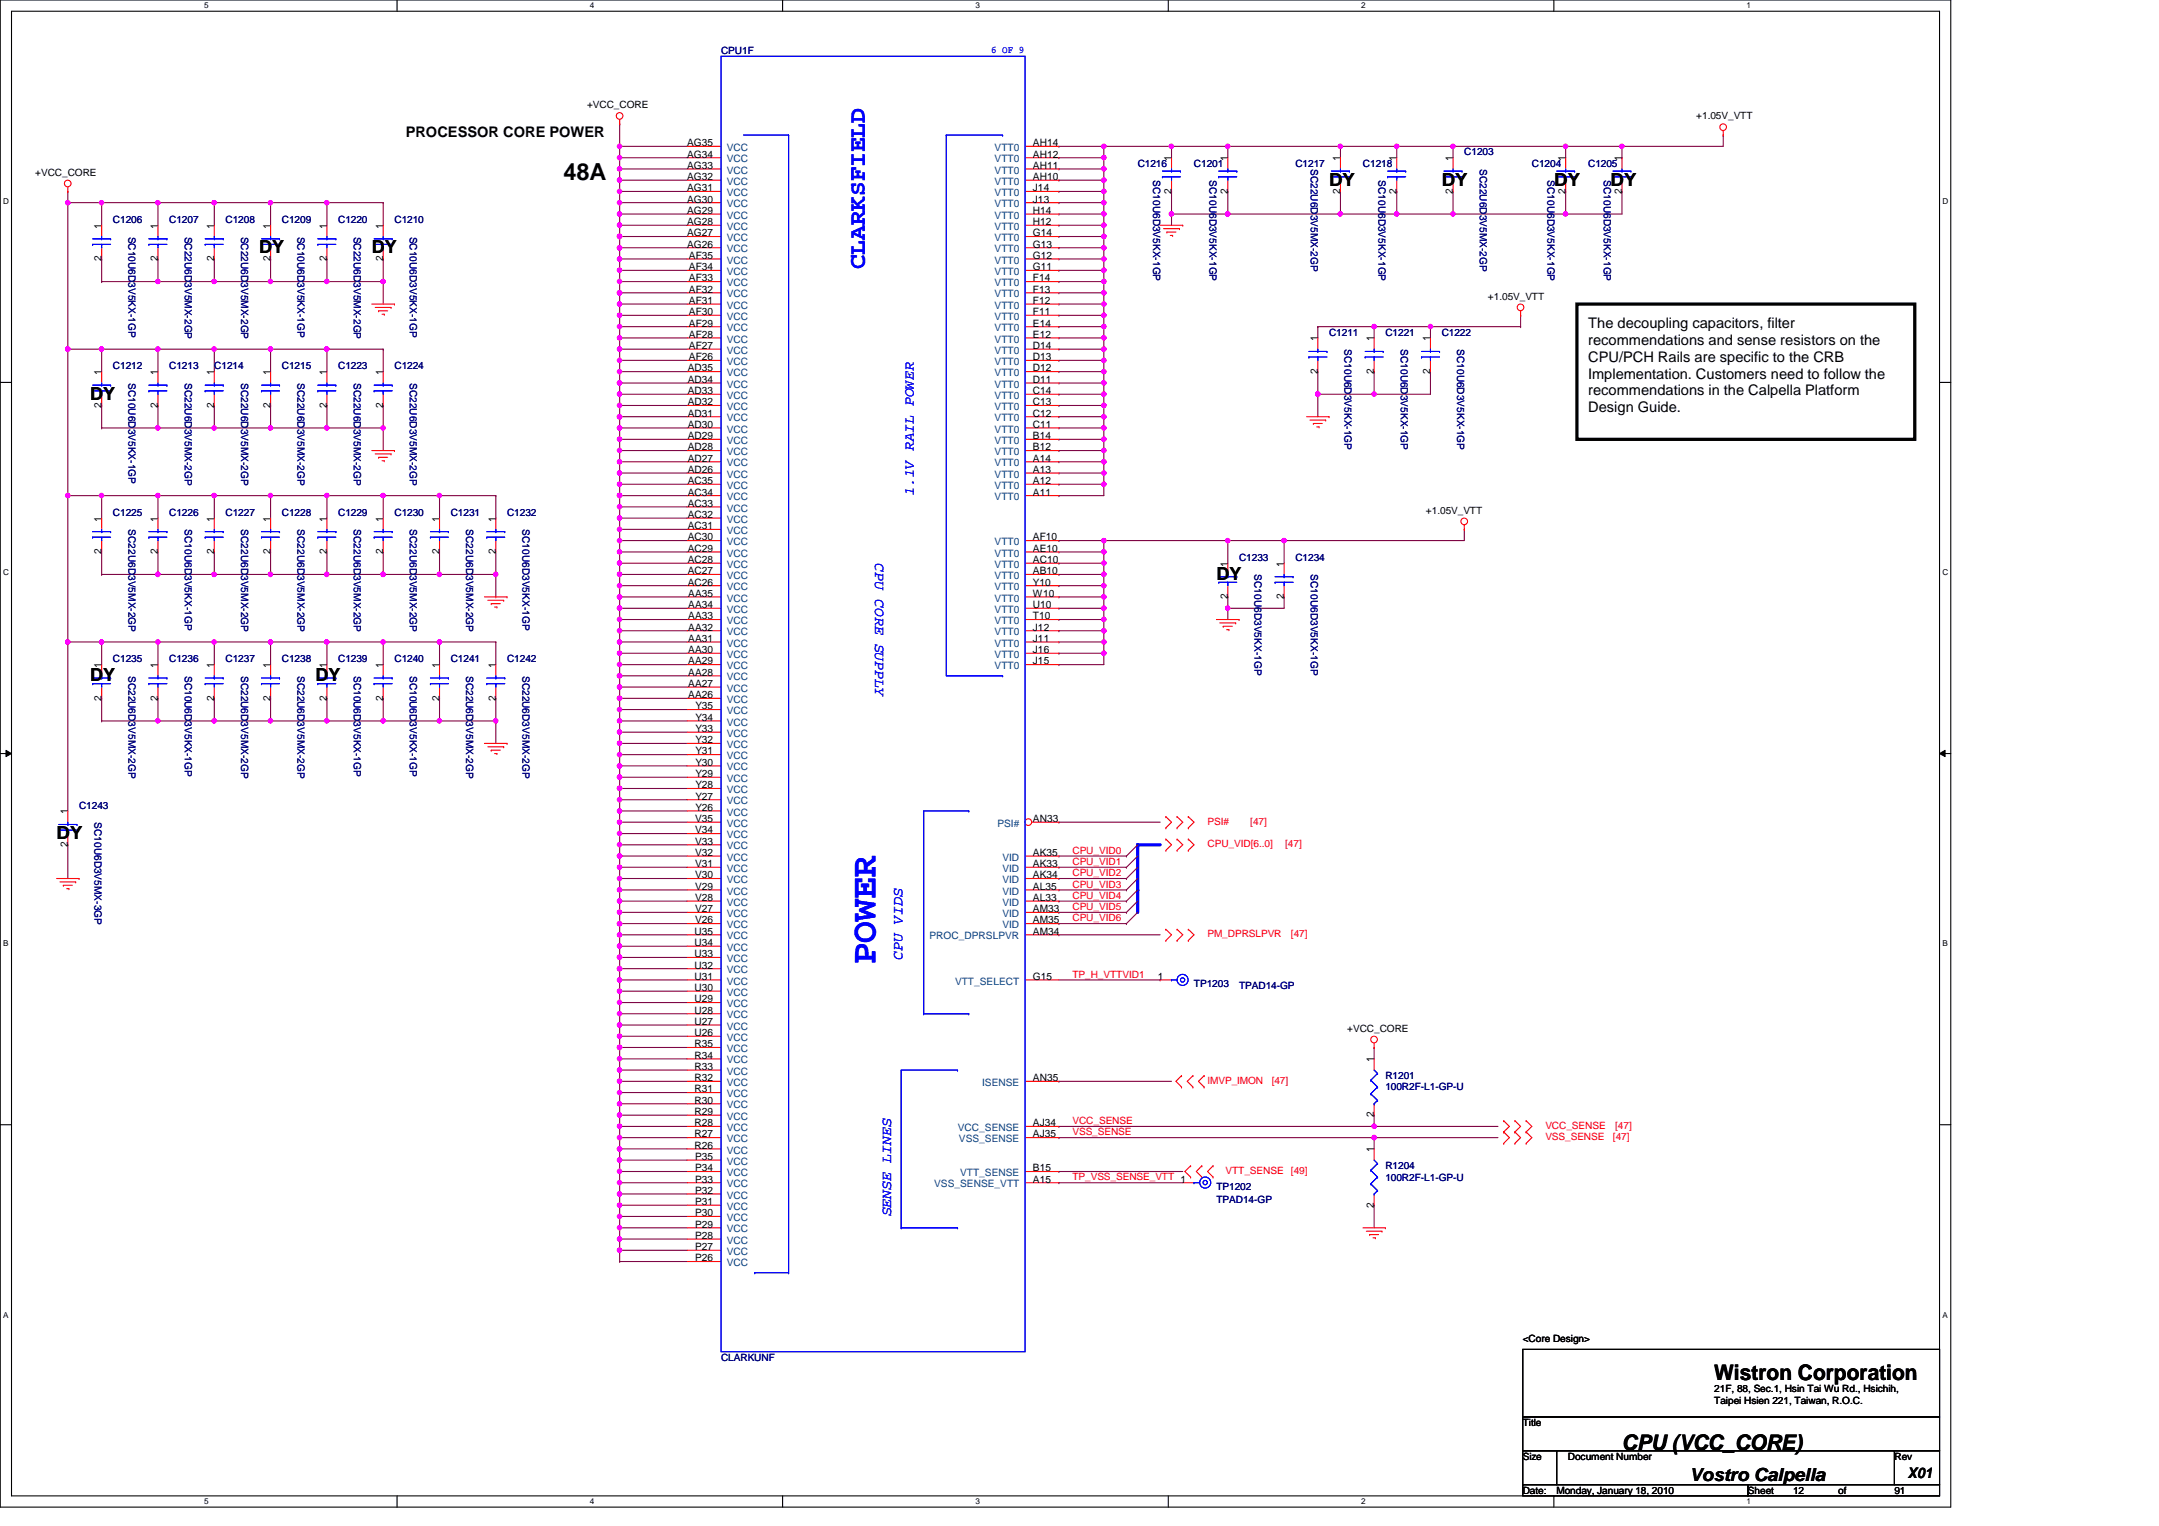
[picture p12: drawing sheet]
<svg xmlns="http://www.w3.org/2000/svg" width="297mm" height="210mm" viewBox="0 0 297 210" stroke-linecap="round" stroke-linejoin="round" font-family="sans-serif">
<defs><g id="words">
<text font-size="5" fill="#00f" x="120.5" y="132.6" transform="rotate(-90 120.5 132.6)">POWER</text>
<text font-size="3.2" x="77.5" y="24.7">48A</text>
<text font-size="3.2" fill="#00f" x="119" y="37" transform="rotate(-90 119 37)">CLARKSFIELD</text>
<g font-size="2.9">
<text x="235.9" y="189.9">Wistron Corporation</text>
<text x="223.2" y="199.5">CPU (VCC_CORE)</text>
</g>
<g font-size="2.5">
<text x="182.9" y="25.5">DY</text>
<text x="198.3" y="25.5">DY</text>
<text x="213.8" y="25.5">DY</text>
<text x="221.6" y="25.5">DY</text>
<text x="35.7" y="34.8">DY</text>
<text x="51.2" y="34.8">DY</text>
<text x="12.4" y="55">DY</text>
<text x="167.4" y="79.8">DY</text>
<text x="12.4" y="93.7">DY</text>
<text x="43.4" y="93.7">DY</text>
<text x="7.8" y="115.4">DY</text>
<text x="232.4" y="203.7">Vostro Calpella</text>
</g>
<g font-size="2">
<text x="55.8" y="18.9">PROCESSOR CORE POWER</text>
<text x="218.5" y="45.2">The decoupling capacitors, filter</text>
<text x="218.5" y="47.5">recommendations and sense resistors on the</text>
<text x="218.5" y="49.8">CPU/PCH Rails are specific to the CRB</text>
<text x="218.5" y="52.1">Implementation. Customers need to follow the</text>
<text x="218.5" y="54.4">recommendations in the Calpella Platform</text>
<text x="218.5" y="56.7">Design Guide.</text>
<text x="262.5" y="203.3">X01</text>
</g>
<g font-size="2" fill="#00f">
<text x="125.7" y="68.2" transform="rotate(-90 125.7 68.2)">1.1V RAIL POWER</text>
<text x="120.4" y="77.5" transform="rotate(90 120.4 77.5)">CPU CORE SUPPLY</text>
<text x="124.2" y="132" transform="rotate(-90 124.2 132)">CPU VIDS</text>
<text x="122.6" y="167.3" transform="rotate(-90 122.6 167.3)">SENSE LINES</text>
</g>
<g font-size="1.4" fill="#000080">
<text x="99.2" y="7.5">CPU1F</text>
<text x="156.5" y="22.9">C1216</text>
<text x="164.3" y="22.9">C1201</text>
<text x="178.2" y="22.9">C1217</text>
<text x="180.4" y="23.2" transform="rotate(90 180.4 23.2)">SC22U6D3V5MX-2GP</text>
<text x="187.5" y="22.9">C1218</text>
<text x="201.5" y="21.4">C1203</text>
<text x="203.6" y="23.2" transform="rotate(90 203.6 23.2)">SC22U6D3V5MX-2GP</text>
<text x="210.8" y="22.9">C1204</text>
<text x="218.5" y="22.9">C1205</text>
<text x="158.7" y="24.8" transform="rotate(90 158.7 24.8)">SC10U6D3V5KX-1GP</text>
<text x="166.4" y="24.8" transform="rotate(90 166.4 24.8)">SC10U6D3V5KX-1GP</text>
<text x="189.7" y="24.8" transform="rotate(90 189.7 24.8)">SC10U6D3V5KX-1GP</text>
<text x="212.9" y="24.8" transform="rotate(90 212.9 24.8)">SC10U6D3V5KX-1GP</text>
<text x="220.6" y="24.8" transform="rotate(90 220.6 24.8)">SC10U6D3V5KX-1GP</text>
<text x="15.5" y="30.7">C1206</text>
<text x="17.7" y="32.5" transform="rotate(90 17.7 32.5)">SC10U6D3V5KX-1GP</text>
<text x="23.3" y="30.7">C1207</text>
<text x="25.4" y="32.5" transform="rotate(90 25.4 32.5)">SC22U6D3V5MX-2GP</text>
<text x="31" y="30.7">C1208</text>
<text x="33.2" y="32.5" transform="rotate(90 33.2 32.5)">SC22U6D3V5MX-2GP</text>
<text x="38.8" y="30.7">C1209</text>
<text x="40.9" y="32.5" transform="rotate(90 40.9 32.5)">SC10U6D3V5KX-1GP</text>
<text x="46.5" y="30.7">C1220</text>
<text x="48.7" y="32.5" transform="rotate(90 48.7 32.5)">SC22U6D3V5MX-2GP</text>
<text x="54.3" y="30.7">C1210</text>
<text x="56.4" y="32.5" transform="rotate(90 56.4 32.5)">SC10U6D3V5KX-1GP</text>
<text x="182.9" y="46.2">C1211</text>
<text x="190.6" y="46.2">C1221</text>
<text x="198.3" y="46.2">C1222</text>
<text x="15.5" y="50.8">C1212</text>
<text x="17.7" y="52.7" transform="rotate(90 17.7 52.7)">SC10U6D3V5KX-1GP</text>
<text x="23.3" y="50.8">C1213</text>
<text x="25.4" y="52.7" transform="rotate(90 25.4 52.7)">SC22U6D3V5MX-2GP</text>
<text x="29.5" y="50.8">C1214</text>
<text x="33.2" y="52.7" transform="rotate(90 33.2 52.7)">SC22U6D3V5MX-2GP</text>
<text x="38.8" y="50.8">C1215</text>
<text x="40.9" y="52.7" transform="rotate(90 40.9 52.7)">SC22U6D3V5MX-2GP</text>
<text x="46.5" y="50.8">C1223</text>
<text x="48.7" y="52.7" transform="rotate(90 48.7 52.7)">SC22U6D3V5MX-2GP</text>
<text x="54.3" y="50.8">C1224</text>
<text x="56.4" y="52.7" transform="rotate(90 56.4 52.7)">SC22U6D3V5MX-2GP</text>
<text x="185" y="48" transform="rotate(90 185 48)">SC10U6D3V5KX-1GP</text>
<text x="192.7" y="48" transform="rotate(90 192.7 48)">SC10U6D3V5KX-1GP</text>
<text x="200.5" y="48" transform="rotate(90 200.5 48)">SC10U6D3V5KX-1GP</text>
<text x="15.5" y="71">C1225</text>
<text x="23.3" y="71">C1226</text>
<text x="31" y="71">C1227</text>
<text x="38.8" y="71">C1228</text>
<text x="46.5" y="71">C1229</text>
<text x="54.3" y="71">C1230</text>
<text x="62" y="71">C1231</text>
<text x="69.8" y="71">C1232</text>
<text x="17.7" y="72.8" transform="rotate(90 17.7 72.8)">SC22U6D3V5MX-2GP</text>
<text x="25.4" y="72.8" transform="rotate(90 25.4 72.8)">SC10U6D3V5KX-1GP</text>
<text x="33.2" y="72.8" transform="rotate(90 33.2 72.8)">SC22U6D3V5MX-2GP</text>
<text x="40.9" y="72.8" transform="rotate(90 40.9 72.8)">SC22U6D3V5MX-2GP</text>
<text x="48.7" y="72.8" transform="rotate(90 48.7 72.8)">SC22U6D3V5MX-2GP</text>
<text x="56.4" y="72.8" transform="rotate(90 56.4 72.8)">SC22U6D3V5MX-2GP</text>
<text x="64.2" y="72.8" transform="rotate(90 64.2 72.8)">SC22U6D3V5MX-2GP</text>
<text x="71.9" y="72.8" transform="rotate(90 71.9 72.8)">SC10U6D3V5KX-1GP</text>
<text x="170.5" y="77.2">C1233</text>
<text x="178.2" y="77.2">C1234</text>
<text x="172.6" y="79" transform="rotate(90 172.6 79)">SC10U6D3V5KX-1GP</text>
<text x="180.4" y="79" transform="rotate(90 180.4 79)">SC10U6D3V5KX-1GP</text>
<text x="15.5" y="91.1">C1235</text>
<text x="17.7" y="93" transform="rotate(90 17.7 93)">SC22U6D3V5MX-2GP</text>
<text x="23.3" y="91.1">C1236</text>
<text x="25.4" y="93" transform="rotate(90 25.4 93)">SC10U6D3V5KX-1GP</text>
<text x="31" y="91.1">C1237</text>
<text x="33.2" y="93" transform="rotate(90 33.2 93)">SC22U6D3V5MX-2GP</text>
<text x="38.8" y="91.1">C1238</text>
<text x="40.9" y="93" transform="rotate(90 40.9 93)">SC22U6D3V5MX-2GP</text>
<text x="46.5" y="91.1">C1239</text>
<text x="48.7" y="93" transform="rotate(90 48.7 93)">SC10U6D3V5KX-1GP</text>
<text x="54.3" y="91.1">C1240</text>
<text x="56.4" y="93" transform="rotate(90 56.4 93)">SC10U6D3V5KX-1GP</text>
<text x="62" y="91.1">C1241</text>
<text x="64.2" y="93" transform="rotate(90 64.2 93)">SC22U6D3V5MX-2GP</text>
<text x="69.8" y="91.1">C1242</text>
<text x="71.9" y="93" transform="rotate(90 71.9 93)">SC22U6D3V5MX-2GP</text>
<text x="10.9" y="111.3">C1243</text>
<text x="13" y="113.1" transform="rotate(90 13 113.1)">SC10U6D3V5MX-3GP</text>
<text x="164.3" y="135.7">TP1203</text>
<text x="170.5" y="136">TPAD14-GP</text>
<text x="190.6" y="148.4">R1201</text>
<text x="190.6" y="150">100R2F-L1-GP-U</text>
<text x="190.6" y="160.8">R1204</text>
<text x="167.4" y="163.6">TP1202</text>
<text x="167.4" y="165.5">TPAD14-GP</text>
<text x="190.6" y="162.4">100R2F-L1-GP-U</text>
<text x="99.2" y="187.2">CLARKUNF</text>
</g>
<text font-size="1.4" fill="#00f" x="136.4" y="7.3">6 OF 9</text>
<g font-size="1.4">
<text x="80.8" y="14.9">+VCC_CORE</text>
<text x="233.4" y="16.4">+1.05V_VTT</text>
<text x="94.5" y="20.1">AG35</text>
<text x="94.5" y="21.7">AG34</text>
<text x="94.5" y="23.2">AG33</text>
<text x="142.1" y="20.1">AH14</text>
<text x="142.1" y="21.7">AH12</text>
<text x="142.1" y="23.2">AH11</text>
<text x="161.2" y="22.2" transform="rotate(-90 161.2 22.2)">1</text>
<text x="168.9" y="22.2" transform="rotate(-90 168.9 22.2)">1</text>
<text x="184.4" y="22.2" transform="rotate(-90 184.4 22.2)">1</text>
<text x="192.1" y="22.2" transform="rotate(-90 192.1 22.2)">1</text>
<text x="199.9" y="22.2" transform="rotate(-90 199.9 22.2)">1</text>
<text x="215.4" y="22.2" transform="rotate(-90 215.4 22.2)">1</text>
<text x="223.1" y="22.2" transform="rotate(-90 223.1 22.2)">1</text>
<text x="4.8" y="24.2">+VCC_CORE</text>
<text x="94.5" y="24.8">AG32</text>
<text x="94.5" y="26.3">AG31</text>
<text x="94.5" y="27.9">AG30</text>
<text x="94.5" y="29.4">AG29</text>
<text x="142.1" y="24.8">AH10</text>
<text x="142.1" y="26.3">J14</text>
<text x="142.1" y="27.9">J13</text>
<text x="142.1" y="29.4">H14</text>
<text x="161.2" y="26.6" transform="rotate(-90 161.2 26.6)">2</text>
<text x="168.9" y="26.6" transform="rotate(-90 168.9 26.6)">2</text>
<text x="184.4" y="26.6" transform="rotate(-90 184.4 26.6)">2</text>
<text x="192.1" y="26.6" transform="rotate(-90 192.1 26.6)">2</text>
<text x="199.9" y="26.6" transform="rotate(-90 199.9 26.6)">2</text>
<text x="215.4" y="26.6" transform="rotate(-90 215.4 26.6)">2</text>
<text x="223.1" y="26.6" transform="rotate(-90 223.1 26.6)">2</text>
<text x="14" y="35.9" transform="rotate(-90 14 35.9)">2</text>
<text x="14" y="31.5" transform="rotate(-90 14 31.5)">1</text>
<text x="21.7" y="35.9" transform="rotate(-90 21.7 35.9)">2</text>
<text x="21.7" y="31.5" transform="rotate(-90 21.7 31.5)">1</text>
<text x="29.5" y="35.9" transform="rotate(-90 29.5 35.9)">2</text>
<text x="29.5" y="31.5" transform="rotate(-90 29.5 31.5)">1</text>
<text x="37.2" y="35.9" transform="rotate(-90 37.2 35.9)">2</text>
<text x="37.2" y="31.5" transform="rotate(-90 37.2 31.5)">1</text>
<text x="45" y="35.9" transform="rotate(-90 45 35.9)">2</text>
<text x="45" y="31.5" transform="rotate(-90 45 31.5)">1</text>
<text x="52.7" y="35.9" transform="rotate(-90 52.7 35.9)">2</text>
<text x="52.7" y="31.5" transform="rotate(-90 52.7 31.5)">1</text>
<text x="94.5" y="31">AG28</text>
<text x="94.5" y="32.5">AG27</text>
<text x="94.5" y="34.1">AG26</text>
<text x="94.8" y="35.6">AF35</text>
<text x="142.1" y="31">H12</text>
<text x="142.1" y="32.5">G14</text>
<text x="142.1" y="34.1">G13</text>
<text x="142.1" y="35.6">G12</text>
<text x="94.8" y="37.2">AF34</text>
<text x="94.8" y="38.7">AF33</text>
<text x="94.8" y="40.3">AF32</text>
<text x="94.8" y="41.8">AF31</text>
<text x="142.1" y="37.2">G11</text>
<text x="142.1" y="38.7">F14</text>
<text x="142.1" y="40.3">F13</text>
<text x="142.1" y="41.8">F12</text>
<text x="204.7" y="41.2">+1.05V_VTT</text>
<text x="94.8" y="43.3">AF30</text>
<text x="94.8" y="44.9">AF29</text>
<text x="94.8" y="46.5">AF28</text>
<text x="142.1" y="43.3">F11</text>
<text x="142.1" y="44.9">E14</text>
<text x="142.1" y="46.5">E12</text>
<text x="181.3" y="46.9" transform="rotate(-90 181.3 46.9)">1</text>
<text x="189" y="46.9" transform="rotate(-90 189 46.9)">1</text>
<text x="196.8" y="46.9" transform="rotate(-90 196.8 46.9)">1</text>
<text x="14" y="51.6" transform="rotate(-90 14 51.6)">1</text>
<text x="21.7" y="51.6" transform="rotate(-90 21.7 51.6)">1</text>
<text x="29.5" y="51.6" transform="rotate(-90 29.5 51.6)">1</text>
<text x="37.2" y="51.6" transform="rotate(-90 37.2 51.6)">1</text>
<text x="45" y="51.6" transform="rotate(-90 45 51.6)">1</text>
<text x="52.7" y="51.6" transform="rotate(-90 52.7 51.6)">1</text>
<text x="94.6" y="51.1">AD35</text>
<text x="94.6" y="52.7">AD34</text>
<text x="94.8" y="48">AF27</text>
<text x="94.8" y="49.6">AF26</text>
<text x="142.1" y="48">D14</text>
<text x="142.1" y="49.6">D13</text>
<text x="142.1" y="51.1">D12</text>
<text x="142.1" y="52.7">D11</text>
<text x="181.3" y="51.4" transform="rotate(-90 181.3 51.4)">2</text>
<text x="189" y="51.4" transform="rotate(-90 189 51.4)">2</text>
<text x="196.8" y="51.4" transform="rotate(-90 196.8 51.4)">2</text>
<text x="14" y="56.1" transform="rotate(-90 14 56.1)">2</text>
<text x="21.7" y="56.1" transform="rotate(-90 21.7 56.1)">2</text>
<text x="29.5" y="56.1" transform="rotate(-90 29.5 56.1)">2</text>
<text x="37.2" y="56.1" transform="rotate(-90 37.2 56.1)">2</text>
<text x="45" y="56.1" transform="rotate(-90 45 56.1)">2</text>
<text x="52.7" y="56.1" transform="rotate(-90 52.7 56.1)">2</text>
<text x="94.6" y="54.2">AD33</text>
<text x="94.6" y="55.8">AD32</text>
<text x="94.6" y="57.3">AD31</text>
<text x="94.6" y="58.8">AD30</text>
<text x="142.1" y="54.2">C14</text>
<text x="142.1" y="55.8">C13</text>
<text x="142.1" y="57.3">C12</text>
<text x="142.1" y="58.8">C11</text>
<text x="94.6" y="60.4">AD29</text>
<text x="94.6" y="62">AD28</text>
<text x="94.6" y="63.5">AD27</text>
<text x="94.6" y="65">AD26</text>
<text x="142.1" y="60.4">B14</text>
<text x="142.1" y="62">B12</text>
<text x="142.1" y="63.5">A14</text>
<text x="142.1" y="65">A13</text>
<text x="14" y="71.7" transform="rotate(-90 14 71.7)">1</text>
<text x="21.7" y="71.7" transform="rotate(-90 21.7 71.7)">1</text>
<text x="29.5" y="71.7" transform="rotate(-90 29.5 71.7)">1</text>
<text x="37.2" y="71.7" transform="rotate(-90 37.2 71.7)">1</text>
<text x="45" y="71.7" transform="rotate(-90 45 71.7)">1</text>
<text x="52.7" y="71.7" transform="rotate(-90 52.7 71.7)">1</text>
<text x="60.4" y="71.7" transform="rotate(-90 60.4 71.7)">1</text>
<text x="68.2" y="71.7" transform="rotate(-90 68.2 71.7)">1</text>
<text x="94.6" y="66.6">AC35</text>
<text x="94.6" y="68.2">AC34</text>
<text x="94.6" y="69.7">AC33</text>
<text x="94.6" y="71.2">AC32</text>
<text x="142.1" y="66.6">A12</text>
<text x="142.1" y="68.2">A11</text>
<text x="196.2" y="70.7">+1.05V_VTT</text>
<text x="14" y="76.2" transform="rotate(-90 14 76.2)">2</text>
<text x="21.7" y="76.2" transform="rotate(-90 21.7 76.2)">2</text>
<text x="29.5" y="76.2" transform="rotate(-90 29.5 76.2)">2</text>
<text x="37.2" y="76.2" transform="rotate(-90 37.2 76.2)">2</text>
<text x="45" y="76.2" transform="rotate(-90 45 76.2)">2</text>
<text x="52.7" y="76.2" transform="rotate(-90 52.7 76.2)">2</text>
<text x="60.4" y="76.2" transform="rotate(-90 60.4 76.2)">2</text>
<text x="68.2" y="76.2" transform="rotate(-90 68.2 76.2)">2</text>
<text x="94.6" y="72.8">AC31</text>
<text x="94.6" y="74.3">AC30</text>
<text x="94.6" y="75.9">AC29</text>
<text x="94.6" y="77.4">AC28</text>
<text x="142.1" y="74.3">AF10</text>
<text x="142.1" y="75.9">AE10</text>
<text x="142.1" y="77.4">AC10</text>
<text x="168.9" y="77.9" transform="rotate(-90 168.9 77.9)">1</text>
<text x="176.7" y="77.9" transform="rotate(-90 176.7 77.9)">1</text>
<text x="94.6" y="79">AC27</text>
<text x="94.6" y="80.5">AC26</text>
<text x="94.7" y="82.1">AA35</text>
<text x="94.7" y="83.7">AA34</text>
<text x="142.1" y="79">AB10</text>
<text x="142.1" y="80.5">Y10</text>
<text x="142.1" y="82.1">W10</text>
<text x="142.1" y="83.7">U10</text>
<text x="168.9" y="82.4" transform="rotate(-90 168.9 82.4)">2</text>
<text x="176.7" y="82.4" transform="rotate(-90 176.7 82.4)">2</text>
<text x="94.7" y="85.2">AA33</text>
<text x="94.7" y="86.7">AA32</text>
<text x="94.7" y="88.3">AA31</text>
<text x="94.7" y="89.8">AA30</text>
<text x="142.1" y="85.2">T10</text>
<text x="142.1" y="86.7">J12</text>
<text x="142.1" y="88.3">J11</text>
<text x="142.1" y="89.8">J16</text>
<text x="14" y="91.9" transform="rotate(-90 14 91.9)">1</text>
<text x="21.7" y="91.9" transform="rotate(-90 21.7 91.9)">1</text>
<text x="29.5" y="91.9" transform="rotate(-90 29.5 91.9)">1</text>
<text x="37.2" y="91.9" transform="rotate(-90 37.2 91.9)">1</text>
<text x="45" y="91.9" transform="rotate(-90 45 91.9)">1</text>
<text x="52.7" y="91.9" transform="rotate(-90 52.7 91.9)">1</text>
<text x="60.4" y="91.9" transform="rotate(-90 60.4 91.9)">1</text>
<text x="68.2" y="91.9" transform="rotate(-90 68.2 91.9)">1</text>
<text x="94.7" y="91.4">AA29</text>
<text x="94.7" y="92.9">AA28</text>
<text x="94.7" y="94.5">AA27</text>
<text x="142.1" y="91.4">J15</text>
<text x="14" y="96.4" transform="rotate(-90 14 96.4)">2</text>
<text x="21.7" y="96.4" transform="rotate(-90 21.7 96.4)">2</text>
<text x="29.5" y="96.4" transform="rotate(-90 29.5 96.4)">2</text>
<text x="37.2" y="96.4" transform="rotate(-90 37.2 96.4)">2</text>
<text x="45" y="96.4" transform="rotate(-90 45 96.4)">2</text>
<text x="52.7" y="96.4" transform="rotate(-90 52.7 96.4)">2</text>
<text x="60.4" y="96.4" transform="rotate(-90 60.4 96.4)">2</text>
<text x="68.2" y="96.4" transform="rotate(-90 68.2 96.4)">2</text>
<text x="94.7" y="96">AA26</text>
<text x="95.7" y="97.6">Y35</text>
<text x="95.7" y="99.1">Y34</text>
<text x="95.7" y="100.7">Y33</text>
<text x="95.7" y="102.2">Y32</text>
<text x="95.7" y="103.8">Y31</text>
<text x="95.7" y="105.3">Y30</text>
<text x="95.7" y="106.9">Y29</text>
<text x="9.3" y="112" transform="rotate(-90 9.3 112)">1</text>
<text x="95.6" y="113.1">V35</text>
<text x="95.7" y="108.4">Y28</text>
<text x="95.7" y="110">Y27</text>
<text x="95.7" y="111.5">Y26</text>
<text x="142.1" y="113.1">AN33</text>
<text x="9.3" y="116.5" transform="rotate(-90 9.3 116.5)">2</text>
<text x="95.6" y="114.6">V34</text>
<text x="95.6" y="116.2">V33</text>
<text x="95.6" y="117.7">V32</text>
<text x="95.6" y="119.3">V31</text>
<text x="142.1" y="117.7">AK35</text>
<text x="142.1" y="119.3">AK33</text>
<text x="95.6" y="120.8">V30</text>
<text x="95.6" y="122.4">V29</text>
<text x="95.6" y="123.9">V28</text>
<text x="95.6" y="125.5">V27</text>
<text x="142.1" y="120.8">AK34</text>
<text x="142.1" y="122.4">AL35</text>
<text x="142.1" y="123.9">AL33</text>
<text x="142.1" y="125.5">AM33</text>
<text x="95.5" y="128.6">U35</text>
<text x="95.5" y="130.1">U34</text>
<text x="95.5" y="131.7">U33</text>
<text x="95.6" y="127">V26</text>
<text x="142.1" y="127">AM35</text>
<text x="142.1" y="128.6">AM34</text>
<text x="95.5" y="133.2">U32</text>
<text x="95.5" y="134.8">U31</text>
<text x="95.5" y="136.3">U30</text>
<text x="95.5" y="137.9">U29</text>
<text x="142.1" y="134.8">G15</text>
<text x="159.3" y="134.8">1</text>
<text x="95.5" y="139.4">U28</text>
<text x="95.5" y="141">U27</text>
<text x="95.5" y="142.5">U26</text>
<text x="185.4" y="141.9">+VCC_CORE</text>
<text x="95.5" y="144.1">R35</text>
<text x="95.5" y="145.6">R34</text>
<text x="95.5" y="147.2">R33</text>
<text x="95.5" y="148.7">R32</text>
<text x="142.1" y="148.7">AN35</text>
<text x="189" y="146.1" transform="rotate(-90 189 146.1)">1</text>
<text x="95.5" y="150.3">R31</text>
<text x="95.5" y="151.8">R30</text>
<text x="95.5" y="153.4">R29</text>
<text x="95.5" y="154.9">R28</text>
<text x="142.1" y="154.9">AJ34</text>
<text x="189" y="153.7" transform="rotate(-90 189 153.7)">2</text>
<text x="95.5" y="156.5">R27</text>
<text x="95.5" y="158">R26</text>
<text x="95.6" y="159.6">P35</text>
<text x="95.6" y="161.1">P34</text>
<text x="142.1" y="161.1">B15</text>
<text x="142.1" y="156.5">AJ35</text>
<text x="189" y="158.5" transform="rotate(-90 189 158.5)">1</text>
<text x="95.6" y="162.7">P33</text>
<text x="95.6" y="164.2">P32</text>
<text x="95.6" y="165.8">P31</text>
<text x="95.6" y="167.3">P30</text>
<text x="142.1" y="162.7">A15</text>
<text x="189" y="166.1" transform="rotate(-90 189 166.1)">2</text>
<text x="95.6" y="168.9">P29</text>
<text x="95.6" y="170.4">P28</text>
<text x="95.6" y="172">P27</text>
<text x="95.6" y="173.5">P26</text>
<text x="209.5" y="184.5">&lt;Core Design&gt;</text>
<text x="235.9" y="191.5">21F, 88, Sec.1, Hsin Tai Wu Rd., Hsichih,</text>
<text x="209.5" y="196.2">Title</text>
<text x="235.9" y="193.1">Taipei Hsien 221, Taiwan, R.O.C.</text>
<text x="209.5" y="200.8">Size</text>
<text x="215.7" y="200.8">Document Number</text>
<text x="260.6" y="200.8">Rev</text>
<text x="209.5" y="205.5">Date:</text>
<text x="214.2" y="205.5">Monday, January 18, 2010</text>
<text x="240.5" y="205.5">Sheet</text>
<text x="246.7" y="205.5">12</text>
<text x="252.9" y="205.5">of</text>
<text x="260.6" y="205.5">91</text>
</g>
<g font-size="1.4" fill="#004080">
<text x="100" y="20.8">VCC</text>
<text x="100" y="22.3">VCC</text>
<text x="100" y="23.9">VCC</text>
<text x="136.8" y="20.8">VTT0</text>
<text x="136.8" y="22.3">VTT0</text>
<text x="136.8" y="23.9">VTT0</text>
<text x="100" y="25.4">VCC</text>
<text x="100" y="27">VCC</text>
<text x="100" y="28.5">VCC</text>
<text x="136.8" y="25.4">VTT0</text>
<text x="136.8" y="27">VTT0</text>
<text x="136.8" y="28.5">VTT0</text>
<text x="100" y="30.1">VCC</text>
<text x="100" y="31.6">VCC</text>
<text x="100" y="33.2">VCC</text>
<text x="100" y="34.7">VCC</text>
<text x="136.8" y="30.1">VTT0</text>
<text x="136.8" y="31.6">VTT0</text>
<text x="136.8" y="33.2">VTT0</text>
<text x="136.8" y="34.7">VTT0</text>
<text x="100" y="36.3">VCC</text>
<text x="100" y="37.8">VCC</text>
<text x="100" y="39.4">VCC</text>
<text x="100" y="40.9">VCC</text>
<text x="136.8" y="36.3">VTT0</text>
<text x="136.8" y="37.8">VTT0</text>
<text x="136.8" y="39.4">VTT0</text>
<text x="136.8" y="40.9">VTT0</text>
<text x="100" y="42.5">VCC</text>
<text x="100" y="44">VCC</text>
<text x="100" y="45.6">VCC</text>
<text x="100" y="47.1">VCC</text>
<text x="136.8" y="42.5">VTT0</text>
<text x="136.8" y="44">VTT0</text>
<text x="136.8" y="45.6">VTT0</text>
<text x="136.8" y="47.1">VTT0</text>
<text x="100" y="48.7">VCC</text>
<text x="100" y="50.2">VCC</text>
<text x="100" y="51.8">VCC</text>
<text x="100" y="53.3">VCC</text>
<text x="136.8" y="48.7">VTT0</text>
<text x="136.8" y="50.2">VTT0</text>
<text x="136.8" y="51.8">VTT0</text>
<text x="136.8" y="53.3">VTT0</text>
<text x="100" y="54.9">VCC</text>
<text x="100" y="56.4">VCC</text>
<text x="100" y="58">VCC</text>
<text x="100" y="59.5">VCC</text>
<text x="136.8" y="54.9">VTT0</text>
<text x="136.8" y="56.4">VTT0</text>
<text x="136.8" y="58">VTT0</text>
<text x="136.8" y="59.5">VTT0</text>
<text x="100" y="61.1">VCC</text>
<text x="100" y="62.6">VCC</text>
<text x="100" y="64.2">VCC</text>
<text x="100" y="65.7">VCC</text>
<text x="136.8" y="61.1">VTT0</text>
<text x="136.8" y="62.6">VTT0</text>
<text x="136.8" y="64.2">VTT0</text>
<text x="136.8" y="65.7">VTT0</text>
<text x="100" y="67.2">VCC</text>
<text x="100" y="68.8">VCC</text>
<text x="100" y="70.4">VCC</text>
<text x="100" y="71.9">VCC</text>
<text x="136.8" y="67.2">VTT0</text>
<text x="136.8" y="68.8">VTT0</text>
<text x="100" y="73.4">VCC</text>
<text x="100" y="75">VCC</text>
<text x="100" y="76.6">VCC</text>
<text x="136.8" y="75">VTT0</text>
<text x="136.8" y="76.6">VTT0</text>
<text x="100" y="78.1">VCC</text>
<text x="100" y="79.7">VCC</text>
<text x="100" y="81.2">VCC</text>
<text x="100" y="82.7">VCC</text>
<text x="136.8" y="78.1">VTT0</text>
<text x="136.8" y="79.7">VTT0</text>
<text x="136.8" y="81.2">VTT0</text>
<text x="136.8" y="82.7">VTT0</text>
<text x="100" y="84.3">VCC</text>
<text x="100" y="85.9">VCC</text>
<text x="100" y="87.4">VCC</text>
<text x="100" y="88.9">VCC</text>
<text x="136.8" y="84.3">VTT0</text>
<text x="136.8" y="85.9">VTT0</text>
<text x="136.8" y="87.4">VTT0</text>
<text x="136.8" y="88.9">VTT0</text>
<text x="100" y="90.5">VCC</text>
<text x="100" y="92.1">VCC</text>
<text x="100" y="93.6">VCC</text>
<text x="100" y="95.1">VCC</text>
<text x="136.8" y="90.5">VTT0</text>
<text x="136.8" y="92.1">VTT0</text>
<text x="100" y="96.7">VCC</text>
<text x="100" y="98.2">VCC</text>
<text x="100" y="99.8">VCC</text>
<text x="100" y="101.3">VCC</text>
<text x="100" y="102.9">VCC</text>
<text x="100" y="104.4">VCC</text>
<text x="100" y="106">VCC</text>
<text x="100" y="107.5">VCC</text>
<text x="100" y="109.1">VCC</text>
<text x="100" y="110.6">VCC</text>
<text x="100" y="112.2">VCC</text>
<text x="100" y="113.7">VCC</text>
<text x="137.2" y="113.7">PSI#</text>
<text x="100" y="115.3">VCC</text>
<text x="100" y="116.8">VCC</text>
<text x="100" y="118.4">VCC</text>
<text x="100" y="119.9">VCC</text>
<text x="137.9" y="118.4">VID</text>
<text x="137.9" y="119.9">VID</text>
<text x="100" y="121.5">VCC</text>
<text x="100" y="123">VCC</text>
<text x="100" y="124.6">VCC</text>
<text x="137.9" y="121.5">VID</text>
<text x="137.9" y="123">VID</text>
<text x="137.9" y="124.6">VID</text>
<text x="100" y="126.1">VCC</text>
<text x="100" y="127.7">VCC</text>
<text x="100" y="129.2">VCC</text>
<text x="100" y="130.8">VCC</text>
<text x="127.9" y="129.2">PROC_DPRSLPVR</text>
<text x="137.9" y="126.1">VID</text>
<text x="137.9" y="127.7">VID</text>
<text x="100" y="132.3">VCC</text>
<text x="100" y="133.9">VCC</text>
<text x="100" y="135.4">VCC</text>
<text x="100" y="137">VCC</text>
<text x="131.4" y="135.4">VTT_SELECT</text>
<text x="100" y="138.5">VCC</text>
<text x="100" y="140.1">VCC</text>
<text x="100" y="141.6">VCC</text>
<text x="100" y="143.2">VCC</text>
<text x="100" y="144.7">VCC</text>
<text x="100" y="146.3">VCC</text>
<text x="100" y="147.8">VCC</text>
<text x="100" y="149.4">VCC</text>
<text x="135.1" y="149.4">ISENSE</text>
<text x="100" y="150.9">VCC</text>
<text x="100" y="152.5">VCC</text>
<text x="100" y="154">VCC</text>
<text x="100" y="155.6">VCC</text>
<text x="131.8" y="155.6">VCC_SENSE</text>
<text x="100" y="157.1">VCC</text>
<text x="100" y="158.7">VCC</text>
<text x="100" y="160.2">VCC</text>
<text x="100" y="161.8">VCC</text>
<text x="131.9" y="157.1">VSS_SENSE</text>
<text x="132.1" y="161.8">VTT_SENSE</text>
<text x="100" y="163.3">VCC</text>
<text x="100" y="164.9">VCC</text>
<text x="100" y="166.4">VCC</text>
<text x="100" y="168">VCC</text>
<text x="128.5" y="163.3">VSS_SENSE_VTT</text>
<text x="100" y="169.5">VCC</text>
<text x="100" y="171.1">VCC</text>
<text x="100" y="172.6">VCC</text>
<text x="100" y="174.2">VCC</text>
</g>
<g font-size="1.4" fill="#f00">
<text x="166.1" y="113.4">PSI#</text>
<text x="172" y="113.4">[47]</text>
<text x="147.5" y="117.4">CPU_VID0</text>
<text x="147.5" y="119">CPU_VID1</text>
<text x="166.1" y="116.5">CPU_VID[6..0]</text>
<text x="176.8" y="116.5">[47]</text>
<text x="147.5" y="120.5">CPU_VID2</text>
<text x="147.5" y="122.1">CPU_VID3</text>
<text x="147.5" y="123.6">CPU_VID4</text>
<text x="147.5" y="125.2">CPU_VID5</text>
<text x="147.5" y="126.7">CPU_VID6</text>
<text x="166.1" y="128.9">PM_DPRSLPVR</text>
<text x="177.6" y="128.9">[47]</text>
<text x="147.5" y="134.5">TP_H_VTTVID1</text>
<text x="166.1" y="149.1">IMVP_IMON</text>
<text x="175" y="149.1">[47]</text>
<text x="147.5" y="154.6">VCC_SENSE</text>
<text x="212.6" y="155.3">VCC_SENSE</text>
<text x="222.2" y="155.3">[47]</text>
<text x="147.5" y="156.2">VSS_SENSE</text>
<text x="168.6" y="161.5">VTT_SENSE</text>
<text x="177.6" y="161.5">[49]</text>
<text x="212.6" y="156.8">VSS_SENSE</text>
<text x="221.9" y="156.8">[47]</text>
<text x="147.5" y="162.4">TP_VSS_SENSE_VTT 1</text>
</g>
<g font-size="1.1">
<text x="28.1" y="1.2">5</text>
<text x="81.1" y="1.2">4</text>
<text x="134.2" y="1.2">3</text>
<text x="187.3" y="1.2">2</text>
<text x="240.3" y="1.2">1</text>
<text x=".4" y="28.1">D</text>
<text x="267.2" y="28.1">D</text>
<text x=".4" y="79.1">C</text>
<text x="267.2" y="79.1">C</text>
<text x=".4" y="130.2">B</text>
<text x="267.2" y="130.2">B</text>
<text x=".4" y="181.2">A</text>
<text x="267.2" y="181.2">A</text>
<text x="28.1" y="206.9">5</text>
<text x="81.1" y="206.9">4</text>
<text x="134.2" y="206.9">3</text>
<text x="187.3" y="206.9">2</text>
<text x="240.3" y="206.9">1</text>
</g>
</g></defs>
<path d="M0 0h268.4v207.3h-268.4zM1.6 1.5h265.2v204.3h-265.2z" fill="none" stroke="#000" stroke-width=".15"/>
<g fill="#fff">
<path d="M28.1 .2h.6v1.2h-.6z"/>
<path d="M28.1 205.9h.6v1.3h-.6z"/>
</g>
<path d="M54.6 0v1.5M54.6 205.8v1.5" fill="none" stroke="#000" stroke-width=".15"/>
<g fill="#fff">
<path d="M81.1 .2h.6v1.2h-.6z"/>
<path d="M81.1 205.9h.6v1.3h-.6z"/>
</g>
<path d="M107.7 0v1.5M107.7 205.8v1.5" fill="none" stroke="#000" stroke-width=".15"/>
<g fill="#fff">
<path d="M134.2 .2h.6v1.2h-.6z"/>
<path d="M134.2 205.9h.6v1.3h-.6z"/>
</g>
<path d="M160.7 0v1.5M160.7 205.8v1.5" fill="none" stroke="#000" stroke-width=".15"/>
<g fill="#fff">
<path d="M187.3 .2h.6v1.2h-.6z"/>
<path d="M187.3 205.9h.6v1.3h-.6z"/>
</g>
<path d="M213.8 0v1.5M213.8 205.8v1.5" fill="none" stroke="#000" stroke-width=".15"/>
<g fill="#fff">
<path d="M240.3 .2h.6v1.2h-.6z"/>
<path d="M240.3 205.9h.6v1.3h-.6z"/>
<path d="M.4 27.1h.8v1.2h-.8z"/>
<path d="M267.2 27.1h.8v1.2h-.8z"/>
<path d="M.4 78.1h.8v1.3h-.8z"/>
<path d="M267.2 78.1h.8v1.3h-.8z"/>
</g>
<path d="M0 52.6h1.6M266.8 52.6h1.6" fill="none" stroke="#000" stroke-width=".15"/>
<g fill="#fff">
<path d="M.4 129.2h.8v1.2h-.8z"/>
<path d="M267.2 129.2h.8v1.2h-.8z"/>
</g>
<path d="M0 103.7h1.6M266.8 103.7h1.6" fill="none" stroke="#000" stroke-width=".15"/>
<path d="M.8 103.2l.8 .5-.8 .4zM266.8 103.7l.8-.5v.9z" fill="#000"/>
<path d="M.8 103.2l.8 .5-.8 .4zM266.8 103.7l.8-.5v.9z" fill="none" stroke="#000" stroke-width=".14"/>
<g fill="#fff">
<path d="M.4 180.2h.8v1.3h-.8z"/>
<path d="M267.2 180.2h.8v1.3h-.8z"/>
</g>
<path d="M0 154.7h1.6M266.8 154.7h1.6" fill="none" stroke="#000" stroke-width=".15"/>
<path d="M85.3 17h.1M85.3 17v3.1M85.3 173.5h.1M85.3 172h.1M85.3 173.5h9.2M85.3 172h9.2" fill="none" stroke="#800040" stroke-width=".15"/>
<circle cx="85.2" cy="172" r=".3" fill="#f0f"/>
<circle cx="85.2" cy="172" r=".3" fill="none" stroke="#f0f" stroke-width=".15"/>
<path d="M85.3 172h.1M85.3 170.4h.1M85.3 168.9h.1M85.3 168.9v1.5M85.3 172v1.5M85.3 170.4h9.2M85.3 168.9h9.2" fill="none" stroke="#800040" stroke-width=".15"/>
<circle cx="85.2" cy="168.9" r=".3" fill="#f0f"/>
<circle cx="85.2" cy="168.9" r=".3" fill="none" stroke="#f0f" stroke-width=".15"/>
<path d="M85.3 167.3h.1M85.3 167.3h9.2M85.3 167.3v1.6" fill="none" stroke="#800040" stroke-width=".15"/>
<circle cx="85.2" cy="167.3" r=".3" fill="#f0f"/>
<circle cx="85.2" cy="167.3" r=".3" fill="none" stroke="#f0f" stroke-width=".15"/>
<path d="M85.3 165.8h.1M85.3 165.8h9.2M85.3 165.8v1.5" fill="none" stroke="#800040" stroke-width=".15"/>
<circle cx="85.2" cy="165.8" r=".3" fill="#f0f"/>
<circle cx="85.2" cy="165.8" r=".3" fill="none" stroke="#f0f" stroke-width=".15"/>
<path d="M85.3 164.2h.1M85.3 164.2h9.2M85.3 164.2v1.6" fill="none" stroke="#800040" stroke-width=".15"/>
<circle cx="85.2" cy="164.2" r=".3" fill="#f0f"/>
<circle cx="85.2" cy="164.2" r=".3" fill="none" stroke="#f0f" stroke-width=".15"/>
<path d="M85.3 162.7h.1M85.3 162.7h9.2M85.3 162.7v1.5" fill="none" stroke="#800040" stroke-width=".15"/>
<circle cx="85.2" cy="162.7" r=".3" fill="#f0f"/>
<circle cx="85.2" cy="162.7" r=".3" fill="none" stroke="#f0f" stroke-width=".15"/>
<path d="M85.3 151.8h.1M85.3 150.3h.1M85.3 159.6h.1M85.3 158h.1M85.3 151.8h9.2M85.3 150.3h9.2M85.3 159.6h9.2M85.3 158h9.2M85.3 161.1h.1M85.3 161.1h9.2" fill="none" stroke="#800040" stroke-width=".15"/>
<circle cx="85.2" cy="158" r=".3" fill="#f0f"/>
<circle cx="85.2" cy="158" r=".3" fill="none" stroke="#f0f" stroke-width=".15"/>
<path d="M85.3 156.5h.1M85.3 156.5h9.2" fill="none" stroke="#800040" stroke-width=".15"/>
<circle cx="85.2" cy="156.5" r=".3" fill="#f0f"/>
<circle cx="85.2" cy="156.5" r=".3" fill="none" stroke="#f0f" stroke-width=".15"/>
<path d="M85.3 154.9h.1M85.3 153.4h.1M85.3 154.9h9.2M85.3 153.4h9.2M85.3 154.9v1.6" fill="none" stroke="#800040" stroke-width=".15"/>
<circle cx="85.2" cy="154.9" r=".3" fill="#f0f"/>
<circle cx="85.2" cy="154.9" r=".3" fill="none" stroke="#f0f" stroke-width=".15"/>
<path d="M85.3 156.5h.1M85.3 158h.1M85.3 156.5v3.1" fill="none" stroke="#800040" stroke-width=".15"/>
<circle cx="85.2" cy="158" r=".3" fill="#f0f"/>
<circle cx="85.2" cy="158" r=".3" fill="none" stroke="#f0f" stroke-width=".15"/>
<path d="M85.3 151.8h.1M85.3 151.8v1.6" fill="none" stroke="#800040" stroke-width=".15"/>
<circle cx="85.2" cy="151.8" r=".3" fill="#f0f"/>
<circle cx="85.2" cy="151.8" r=".3" fill="none" stroke="#f0f" stroke-width=".15"/>
<path d="M85.3 159.6h.1M85.3 159.6v1.5" fill="none" stroke="#800040" stroke-width=".15"/>
<circle cx="85.2" cy="159.6" r=".3" fill="#f0f"/>
<circle cx="85.2" cy="159.6" r=".3" fill="none" stroke="#f0f" stroke-width=".15"/>
<path d="M85.3 150.3h.1M85.3 150.3v1.5" fill="none" stroke="#800040" stroke-width=".15"/>
<circle cx="85.2" cy="150.3" r=".3" fill="#f0f"/>
<circle cx="85.2" cy="150.3" r=".3" fill="none" stroke="#f0f" stroke-width=".15"/>
<path d="M85.3 161.1h.1M85.3 161.1v1.6" fill="none" stroke="#800040" stroke-width=".15"/>
<circle cx="85.2" cy="161.1" r=".3" fill="#f0f"/>
<circle cx="85.2" cy="161.1" r=".3" fill="none" stroke="#f0f" stroke-width=".15"/>
<path d="M85.3 139.4h.1M85.3 139.4h9.2" fill="none" stroke="#800040" stroke-width=".15"/>
<circle cx="85.2" cy="139.4" r=".3" fill="#f0f"/>
<circle cx="85.2" cy="139.4" r=".3" fill="none" stroke="#f0f" stroke-width=".15"/>
<path d="M85.3 137.9h.1M85.3 127h.1M85.3 137.9h9.2M85.3 127h9.2M85.3 148.7h.1M85.3 147.2h.1M85.3 148.7h9.2M85.3 147.2h9.2" fill="none" stroke="#800040" stroke-width=".15"/>
<circle cx="85.2" cy="127" r=".3" fill="#f0f"/>
<circle cx="85.2" cy="127" r=".3" fill="none" stroke="#f0f" stroke-width=".15"/>
<path d="M85.3 136.3h.1M85.3 125.5h.1M85.3 134.8h.1M85.3 133.2h.1M85.3 136.3h9.2M85.3 125.5h9.2M85.3 134.8h9.2M85.3 133.2h9.2" fill="none" stroke="#800040" stroke-width=".15"/>
<circle cx="85.2" cy="133.2" r=".3" fill="#f0f"/>
<circle cx="85.2" cy="133.2" r=".3" fill="none" stroke="#f0f" stroke-width=".15"/>
<path d="M85.3 131.7h.1M85.3 131.7h9.2" fill="none" stroke="#800040" stroke-width=".15"/>
<circle cx="85.2" cy="131.7" r=".3" fill="#f0f"/>
<circle cx="85.2" cy="131.7" r=".3" fill="none" stroke="#f0f" stroke-width=".15"/>
<path d="M85.3 130.2h.1M85.3 128.6h.1M85.3 130.2h9.2M85.3 128.6h9.2M85.3 145.6h.1M85.3 144.1h.1M85.3 145.6h9.2M85.3 144.1h9.2" fill="none" stroke="#800040" stroke-width=".15"/>
<circle cx="85.2" cy="144.1" r=".3" fill="#f0f"/>
<circle cx="85.2" cy="144.1" r=".3" fill="none" stroke="#f0f" stroke-width=".15"/>
<path d="M85.3 142.5h.1M85.3 142.5h9.2" fill="none" stroke="#800040" stroke-width=".15"/>
<circle cx="85.2" cy="142.5" r=".3" fill="#f0f"/>
<circle cx="85.2" cy="142.5" r=".3" fill="none" stroke="#f0f" stroke-width=".15"/>
<path d="M85.3 141h.1M85.3 141h9.2" fill="none" stroke="#800040" stroke-width=".15"/>
<circle cx="85.2" cy="141" r=".3" fill="#f0f"/>
<circle cx="85.2" cy="141" r=".3" fill="none" stroke="#f0f" stroke-width=".15"/>
<path d="M85.3 134.8h.1M85.3 134.8v1.5" fill="none" stroke="#800040" stroke-width=".15"/>
<circle cx="85.2" cy="134.8" r=".3" fill="#f0f"/>
<circle cx="85.2" cy="134.8" r=".3" fill="none" stroke="#f0f" stroke-width=".15"/>
<path d="M85.3 148.7h.1M85.3 148.7v1.6" fill="none" stroke="#800040" stroke-width=".15"/>
<circle cx="85.2" cy="148.7" r=".3" fill="#f0f"/>
<circle cx="85.2" cy="148.7" r=".3" fill="none" stroke="#f0f" stroke-width=".15"/>
<path d="M85.3 139.4h.1M85.3 130.2h.1M85.3 130.2v1.5M85.3 139.4v1.6" fill="none" stroke="#800040" stroke-width=".15"/>
<circle cx="85.2" cy="130.1" r=".3" fill="#f0f"/>
<circle cx="85.2" cy="130.1" r=".3" fill="none" stroke="#f0f" stroke-width=".15"/>
<path d="M85.3 136.3h.1M85.3 136.3v1.6" fill="none" stroke="#800040" stroke-width=".15"/>
<circle cx="85.2" cy="136.3" r=".3" fill="#f0f"/>
<circle cx="85.2" cy="136.3" r=".3" fill="none" stroke="#f0f" stroke-width=".15"/>
<path d="M85.3 141h.1M85.3 145.6h.1M85.3 141v1.5M85.3 145.6v1.6" fill="none" stroke="#800040" stroke-width=".15"/>
<circle cx="85.2" cy="145.6" r=".3" fill="#f0f"/>
<circle cx="85.2" cy="145.6" r=".3" fill="none" stroke="#f0f" stroke-width=".15"/>
<path d="M85.3 147.2h.1M85.3 147.2v1.5" fill="none" stroke="#800040" stroke-width=".15"/>
<circle cx="85.2" cy="147.2" r=".3" fill="#f0f"/>
<circle cx="85.2" cy="147.2" r=".3" fill="none" stroke="#f0f" stroke-width=".15"/>
<path d="M85.3 128.6h.1M85.3 128.6v1.6M85.3 142.5h.1M85.3 142.5v1.6" fill="none" stroke="#800040" stroke-width=".15"/>
<circle cx="85.2" cy="128.6" r=".3" fill="#f0f"/>
<circle cx="85.2" cy="128.6" r=".3" fill="none" stroke="#f0f" stroke-width=".15"/>
<path d="M85.3 125.5h.1M85.3 125.5v1.5" fill="none" stroke="#800040" stroke-width=".15"/>
<circle cx="85.2" cy="125.5" r=".3" fill="#f0f"/>
<circle cx="85.2" cy="125.5" r=".3" fill="none" stroke="#f0f" stroke-width=".15"/>
<path d="M85.3 144.1h.1M85.3 144.1v1.5" fill="none" stroke="#800040" stroke-width=".15"/>
<circle cx="85.2" cy="144.1" r=".3" fill="#f0f"/>
<circle cx="85.2" cy="144.1" r=".3" fill="none" stroke="#f0f" stroke-width=".15"/>
<path d="M85.3 127h.1M85.3 127v1.6" fill="none" stroke="#800040" stroke-width=".15"/>
<circle cx="85.2" cy="127" r=".3" fill="#f0f"/>
<circle cx="85.2" cy="127" r=".3" fill="none" stroke="#f0f" stroke-width=".15"/>
<path d="M85.3 131.7h.1M85.3 131.7v1.5" fill="none" stroke="#800040" stroke-width=".15"/>
<circle cx="85.2" cy="131.7" r=".3" fill="#f0f"/>
<circle cx="85.2" cy="131.7" r=".3" fill="none" stroke="#f0f" stroke-width=".15"/>
<path d="M85.3 133.2h.1M85.3 133.2v1.6" fill="none" stroke="#800040" stroke-width=".15"/>
<circle cx="85.2" cy="133.2" r=".3" fill="#f0f"/>
<circle cx="85.2" cy="133.2" r=".3" fill="none" stroke="#f0f" stroke-width=".15"/>
<g fill="none" stroke="#800040" stroke-width=".15">
<path d="M85.3 114.7h.1M85.3 113.1h.1M85.3 102.3h.1M85.3 111.5h.1M85.3 100.7h.1M85.3 110h.1M85.3 108.5h.1M85.3 114.7h9.2M85.3 113.1h9.2M85.3 102.3h9.2M85.3 111.5h9.2M85.3 100.7h9.2"/>
<path d="M85.3 110h9.2M85.3 108.5h9.2M85.3 124h.1M85.3 122.4h.1M85.3 124h9.2M85.3 122.4h9.2"/>
</g>
<circle cx="85.2" cy="108.4" r=".3" fill="#f0f"/>
<circle cx="85.2" cy="108.4" r=".3" fill="none" stroke="#f0f" stroke-width=".15"/>
<path d="M85.3 106.9h.1M85.3 106.9h9.2" fill="none" stroke="#800040" stroke-width=".15"/>
<circle cx="85.2" cy="106.9" r=".3" fill="#f0f"/>
<circle cx="85.2" cy="106.9" r=".3" fill="none" stroke="#f0f" stroke-width=".15"/>
<path d="M85.3 105.3h.1M85.3 105.3h9.2" fill="none" stroke="#800040" stroke-width=".15"/>
<circle cx="85.2" cy="105.3" r=".3" fill="#f0f"/>
<circle cx="85.2" cy="105.3" r=".3" fill="none" stroke="#f0f" stroke-width=".15"/>
<path d="M85.3 103.8h.1M85.3 103.8h9.2" fill="none" stroke="#800040" stroke-width=".15"/>
<circle cx="85.2" cy="103.8" r=".3" fill="#f0f"/>
<circle cx="85.2" cy="103.8" r=".3" fill="none" stroke="#f0f" stroke-width=".15"/>
<path d="M85.3 119.3h.1M85.3 117.8h.1M85.3 119.3h9.2M85.3 117.8h9.2M85.3 120.8h.1M85.3 120.8h9.2" fill="none" stroke="#800040" stroke-width=".15"/>
<circle cx="85.2" cy="117.7" r=".3" fill="#f0f"/>
<circle cx="85.2" cy="117.7" r=".3" fill="none" stroke="#f0f" stroke-width=".15"/>
<path d="M85.3 116.2h.1M85.3 116.2h9.2" fill="none" stroke="#800040" stroke-width=".15"/>
<circle cx="85.2" cy="116.2" r=".3" fill="#f0f"/>
<circle cx="85.2" cy="116.2" r=".3" fill="none" stroke="#f0f" stroke-width=".15"/>
<path d="M85.3 102.3h.1M85.3 102.3v1.5" fill="none" stroke="#800040" stroke-width=".15"/>
<circle cx="85.2" cy="102.2" r=".3" fill="#f0f"/>
<circle cx="85.2" cy="102.2" r=".3" fill="none" stroke="#f0f" stroke-width=".15"/>
<path d="M85.3 114.7h.1M85.3 114.7v1.5" fill="none" stroke="#800040" stroke-width=".15"/>
<circle cx="85.2" cy="114.6" r=".3" fill="#f0f"/>
<circle cx="85.2" cy="114.6" r=".3" fill="none" stroke="#f0f" stroke-width=".15"/>
<path d="M85.3 122.4h.1M85.3 122.4v1.6" fill="none" stroke="#800040" stroke-width=".15"/>
<circle cx="85.2" cy="122.4" r=".3" fill="#f0f"/>
<circle cx="85.2" cy="122.4" r=".3" fill="none" stroke="#f0f" stroke-width=".15"/>
<path d="M85.3 111.5h.1M85.3 111.5v1.6" fill="none" stroke="#800040" stroke-width=".15"/>
<circle cx="85.2" cy="111.5" r=".3" fill="#f0f"/>
<circle cx="85.2" cy="111.5" r=".3" fill="none" stroke="#f0f" stroke-width=".15"/>
<path d="M85.3 117.8h.1M85.3 117.8v1.5" fill="none" stroke="#800040" stroke-width=".15"/>
<circle cx="85.2" cy="117.7" r=".3" fill="#f0f"/>
<circle cx="85.2" cy="117.7" r=".3" fill="none" stroke="#f0f" stroke-width=".15"/>
<path d="M85.3 119.3h.1M85.3 119.3v1.5" fill="none" stroke="#800040" stroke-width=".15"/>
<circle cx="85.2" cy="119.3" r=".3" fill="#f0f"/>
<circle cx="85.2" cy="119.3" r=".3" fill="none" stroke="#f0f" stroke-width=".15"/>
<path d="M85.3 120.8h.1M85.3 120.8v1.6" fill="none" stroke="#800040" stroke-width=".15"/>
<circle cx="85.2" cy="120.8" r=".3" fill="#f0f"/>
<circle cx="85.2" cy="120.8" r=".3" fill="none" stroke="#f0f" stroke-width=".15"/>
<path d="M85.3 103.8h.1M85.3 116.2h.1M85.3 110h.1M85.3 103.8v1.5M85.3 110v1.5M85.3 116.2v1.6" fill="none" stroke="#800040" stroke-width=".15"/>
<circle cx="85.2" cy="110" r=".3" fill="#f0f"/>
<circle cx="85.2" cy="110" r=".3" fill="none" stroke="#f0f" stroke-width=".15"/>
<path d="M85.3 105.3h.1M85.3 105.3v1.6" fill="none" stroke="#800040" stroke-width=".15"/>
<circle cx="85.2" cy="105.3" r=".3" fill="#f0f"/>
<circle cx="85.2" cy="105.3" r=".3" fill="none" stroke="#f0f" stroke-width=".15"/>
<path d="M85.3 108.5h.1M85.3 108.5v1.5" fill="none" stroke="#800040" stroke-width=".15"/>
<circle cx="85.2" cy="108.4" r=".3" fill="#f0f"/>
<circle cx="85.2" cy="108.4" r=".3" fill="none" stroke="#f0f" stroke-width=".15"/>
<path d="M85.3 106.9h.1M85.3 106.9v1.6" fill="none" stroke="#800040" stroke-width=".15"/>
<circle cx="85.2" cy="106.9" r=".3" fill="#f0f"/>
<circle cx="85.2" cy="106.9" r=".3" fill="none" stroke="#f0f" stroke-width=".15"/>
<path d="M85.3 89.9h.1M85.3 89.9h9.2" fill="none" stroke="#800040" stroke-width=".15"/>
<circle cx="85.2" cy="89.9" r=".3" fill="#f0f"/>
<circle cx="85.2" cy="89.9" r=".3" fill="none" stroke="#f0f" stroke-width=".15"/>
<g fill="none" stroke="#800040" stroke-width=".15">
<path d="M85.3 77.5h.1M85.3 75.9h.1M85.3 77.5h9.2M85.3 75.9h9.2M85.3 99.2h.1M85.3 88.3h.1M85.3 97.6h.1M85.3 86.8h.1M85.3 85.2h.1M85.3 83.7h.1M85.3 99.2h9.2M85.3 88.3h9.2"/>
<path d="M85.3 97.6h9.2M85.3 86.8h9.2M85.3 85.2h9.2M85.3 83.7h9.2"/>
</g>
<circle cx="85.2" cy="83.6" r=".3" fill="#f0f"/>
<circle cx="85.2" cy="83.6" r=".3" fill="none" stroke="#f0f" stroke-width=".15"/>
<path d="M85.3 82.1h.1M85.3 82.1h9.2" fill="none" stroke="#800040" stroke-width=".15"/>
<circle cx="85.2" cy="82.1" r=".3" fill="#f0f"/>
<circle cx="85.2" cy="82.1" r=".3" fill="none" stroke="#f0f" stroke-width=".15"/>
<path d="M85.3 79h.1M85.3 79h9.2M85.3 80.6h.1M85.3 96.1h.1M85.3 80.6h9.2M85.3 96.1h9.2" fill="none" stroke="#800040" stroke-width=".15"/>
<circle cx="85.2" cy="96.1" r=".3" fill="#f0f"/>
<circle cx="85.2" cy="96.1" r=".3" fill="none" stroke="#f0f" stroke-width=".15"/>
<path d="M85.3 94.5h.1M85.3 94.5h9.2" fill="none" stroke="#800040" stroke-width=".15"/>
<circle cx="85.2" cy="94.5" r=".3" fill="#f0f"/>
<circle cx="85.2" cy="94.5" r=".3" fill="none" stroke="#f0f" stroke-width=".15"/>
<path d="M85.3 93h.1M85.3 93h9.2" fill="none" stroke="#800040" stroke-width=".15"/>
<circle cx="85.2" cy="92.9" r=".3" fill="#f0f"/>
<circle cx="85.2" cy="92.9" r=".3" fill="none" stroke="#f0f" stroke-width=".15"/>
<path d="M85.3 91.4h.1M85.3 91.4h9.2" fill="none" stroke="#800040" stroke-width=".15"/>
<circle cx="85.2" cy="91.4" r=".3" fill="#f0f"/>
<circle cx="85.2" cy="91.4" r=".3" fill="none" stroke="#f0f" stroke-width=".15"/>
<path d="M85.3 77.5h.1M85.3 77.5v1.5M85.3 94.5h.1M85.3 94.5v1.6" fill="none" stroke="#800040" stroke-width=".15"/>
<circle cx="85.2" cy="77.4" r=".3" fill="#f0f"/>
<circle cx="85.2" cy="77.4" r=".3" fill="none" stroke="#f0f" stroke-width=".15"/>
<path d="M85.3 97.6h.1M85.3 97.6v1.6" fill="none" stroke="#800040" stroke-width=".15"/>
<circle cx="85.2" cy="97.6" r=".3" fill="#f0f"/>
<circle cx="85.2" cy="97.6" r=".3" fill="none" stroke="#f0f" stroke-width=".15"/>
<path d="M85.3 88.3h.1M85.3 88.3v1.6" fill="none" stroke="#800040" stroke-width=".15"/>
<circle cx="85.2" cy="88.3" r=".3" fill="#f0f"/>
<circle cx="85.2" cy="88.3" r=".3" fill="none" stroke="#f0f" stroke-width=".15"/>
<path d="M85.3 99.2h.1M85.3 99.2v1.5" fill="none" stroke="#800040" stroke-width=".15"/>
<circle cx="85.2" cy="99.1" r=".3" fill="#f0f"/>
<circle cx="85.2" cy="99.1" r=".3" fill="none" stroke="#f0f" stroke-width=".15"/>
<path d="M85.3 80.6h.1M85.3 80.6v1.5" fill="none" stroke="#800040" stroke-width=".15"/>
<circle cx="85.2" cy="80.6" r=".3" fill="#f0f"/>
<circle cx="85.2" cy="80.6" r=".3" fill="none" stroke="#f0f" stroke-width=".15"/>
<path d="M85.3 75.9h.1M85.3 75.9v1.6" fill="none" stroke="#800040" stroke-width=".15"/>
<circle cx="85.2" cy="75.9" r=".3" fill="#f0f"/>
<circle cx="85.2" cy="75.9" r=".3" fill="none" stroke="#f0f" stroke-width=".15"/>
<path d="M85.3 89.9h.1M85.3 91.4h.1M85.3 85.2h.1M85.3 85.2v1.6M85.3 89.9v3.1" fill="none" stroke="#800040" stroke-width=".15"/>
<circle cx="85.2" cy="85.2" r=".3" fill="#f0f"/>
<circle cx="85.2" cy="85.2" r=".3" fill="none" stroke="#f0f" stroke-width=".15"/>
<path d="M85.3 79h.1M85.3 79v1.6" fill="none" stroke="#800040" stroke-width=".15"/>
<circle cx="85.2" cy="79" r=".3" fill="#f0f"/>
<circle cx="85.2" cy="79" r=".3" fill="none" stroke="#f0f" stroke-width=".15"/>
<path d="M85.3 96.1h.1M85.3 96.1v1.5" fill="none" stroke="#800040" stroke-width=".15"/>
<circle cx="85.2" cy="96.1" r=".3" fill="#f0f"/>
<circle cx="85.2" cy="96.1" r=".3" fill="none" stroke="#f0f" stroke-width=".15"/>
<path d="M85.3 82.1h.1M85.3 82.1v1.6" fill="none" stroke="#800040" stroke-width=".15"/>
<circle cx="85.2" cy="82.1" r=".3" fill="#f0f"/>
<circle cx="85.2" cy="82.1" r=".3" fill="none" stroke="#f0f" stroke-width=".15"/>
<path d="M85.3 83.7h.1M85.3 83.7v1.5" fill="none" stroke="#800040" stroke-width=".15"/>
<circle cx="85.2" cy="83.6" r=".3" fill="#f0f"/>
<circle cx="85.2" cy="83.6" r=".3" fill="none" stroke="#f0f" stroke-width=".15"/>
<path d="M85.3 52.7h.1M85.3 52.7h9.2M85.3 65.1h.1M85.3 74.4h.1M85.3 63.5h.1M85.3 72.8h.1M85.3 65.1h9.2M85.3 74.4h9.2M85.3 63.5h9.2M85.3 72.8h9.2" fill="none" stroke="#800040" stroke-width=".15"/>
<circle cx="85.2" cy="52.7" r=".3" fill="#f0f"/>
<circle cx="85.2" cy="52.7" r=".3" fill="none" stroke="#f0f" stroke-width=".15"/>
<path d="M85.3 51.1h.1M85.3 58.9h.1M85.3 51.1h9.2M85.3 58.9h9.2M85.3 62h.1M85.3 60.4h.1M85.3 62h9.2M85.3 60.4h9.2" fill="none" stroke="#800040" stroke-width=".15"/>
<circle cx="85.2" cy="58.9" r=".3" fill="#f0f"/>
<circle cx="85.2" cy="58.9" r=".3" fill="none" stroke="#f0f" stroke-width=".15"/>
<path d="M85.3 57.3h.1M85.3 57.3h9.2" fill="none" stroke="#800040" stroke-width=".15"/>
<circle cx="85.2" cy="57.3" r=".3" fill="#f0f"/>
<circle cx="85.2" cy="57.3" r=".3" fill="none" stroke="#f0f" stroke-width=".15"/>
<path d="M85.3 55.8h.1M85.3 54.2h.1M85.3 55.8h9.2M85.3 54.2h9.2M85.3 71.3h.1M85.3 69.7h.1M85.3 68.2h.1M85.3 71.3h9.2M85.3 69.7h9.2M85.3 68.2h9.2" fill="none" stroke="#800040" stroke-width=".15"/>
<circle cx="85.2" cy="68.2" r=".3" fill="#f0f"/>
<circle cx="85.2" cy="68.2" r=".3" fill="none" stroke="#f0f" stroke-width=".15"/>
<path d="M85.3 66.6h.1M85.3 66.6h9.2" fill="none" stroke="#800040" stroke-width=".15"/>
<circle cx="85.2" cy="66.6" r=".3" fill="#f0f"/>
<circle cx="85.2" cy="66.6" r=".3" fill="none" stroke="#f0f" stroke-width=".15"/>
<path d="M85.3 51.1h.1M85.3 51.1v1.6" fill="none" stroke="#800040" stroke-width=".15"/>
<circle cx="85.2" cy="51.1" r=".3" fill="#f0f"/>
<circle cx="85.2" cy="51.1" r=".3" fill="none" stroke="#f0f" stroke-width=".15"/>
<path d="M85.3 62h.1M85.3 62v1.5" fill="none" stroke="#800040" stroke-width=".15"/>
<circle cx="85.2" cy="62" r=".3" fill="#f0f"/>
<circle cx="85.2" cy="62" r=".3" fill="none" stroke="#f0f" stroke-width=".15"/>
<path d="M85.3 55.8h.1M85.3 55.8v1.5" fill="none" stroke="#800040" stroke-width=".15"/>
<circle cx="85.2" cy="55.8" r=".3" fill="#f0f"/>
<circle cx="85.2" cy="55.8" r=".3" fill="none" stroke="#f0f" stroke-width=".15"/>
<path d="M85.3 60.4h.1M85.3 60.4v1.6" fill="none" stroke="#800040" stroke-width=".15"/>
<circle cx="85.2" cy="60.4" r=".3" fill="#f0f"/>
<circle cx="85.2" cy="60.4" r=".3" fill="none" stroke="#f0f" stroke-width=".15"/>
<path d="M85.3 69.7h.1M85.3 69.7v1.6" fill="none" stroke="#800040" stroke-width=".15"/>
<circle cx="85.2" cy="69.7" r=".3" fill="#f0f"/>
<circle cx="85.2" cy="69.7" r=".3" fill="none" stroke="#f0f" stroke-width=".15"/>
<path d="M85.3 74.4h.1M85.3 74.4v1.5" fill="none" stroke="#800040" stroke-width=".15"/>
<circle cx="85.2" cy="74.4" r=".3" fill="#f0f"/>
<circle cx="85.2" cy="74.4" r=".3" fill="none" stroke="#f0f" stroke-width=".15"/>
<path d="M85.3 71.3h.1M85.3 71.3v1.5" fill="none" stroke="#800040" stroke-width=".15"/>
<circle cx="85.2" cy="71.3" r=".3" fill="#f0f"/>
<circle cx="85.2" cy="71.3" r=".3" fill="none" stroke="#f0f" stroke-width=".15"/>
<path d="M85.3 54.2h.1M85.3 54.2v1.6" fill="none" stroke="#800040" stroke-width=".15"/>
<circle cx="85.2" cy="54.2" r=".3" fill="#f0f"/>
<circle cx="85.2" cy="54.2" r=".3" fill="none" stroke="#f0f" stroke-width=".15"/>
<path d="M85.3 65.1h.1M85.3 65.1v1.5" fill="none" stroke="#800040" stroke-width=".15"/>
<circle cx="85.2" cy="65.1" r=".3" fill="#f0f"/>
<circle cx="85.2" cy="65.1" r=".3" fill="none" stroke="#f0f" stroke-width=".15"/>
<path d="M85.3 68.2h.1M85.3 68.2v1.5" fill="none" stroke="#800040" stroke-width=".15"/>
<circle cx="85.2" cy="68.2" r=".3" fill="#f0f"/>
<circle cx="85.2" cy="68.2" r=".3" fill="none" stroke="#f0f" stroke-width=".15"/>
<path d="M85.3 72.8h.1M85.3 72.8v1.6" fill="none" stroke="#800040" stroke-width=".15"/>
<circle cx="85.2" cy="72.8" r=".3" fill="#f0f"/>
<circle cx="85.2" cy="72.8" r=".3" fill="none" stroke="#f0f" stroke-width=".15"/>
<path d="M85.3 52.7h.1M85.3 52.7v1.5M85.3 66.6h.1M85.3 66.6v1.6" fill="none" stroke="#800040" stroke-width=".15"/>
<circle cx="85.2" cy="52.7" r=".3" fill="#f0f"/>
<circle cx="85.2" cy="52.7" r=".3" fill="none" stroke="#f0f" stroke-width=".15"/>
<path d="M85.3 58.9h.1M85.3 58.9v1.5" fill="none" stroke="#800040" stroke-width=".15"/>
<circle cx="85.2" cy="58.9" r=".3" fill="#f0f"/>
<circle cx="85.2" cy="58.9" r=".3" fill="none" stroke="#f0f" stroke-width=".15"/>
<path d="M85.3 57.3h.1M85.3 57.3v1.6" fill="none" stroke="#800040" stroke-width=".15"/>
<circle cx="85.2" cy="57.3" r=".3" fill="#f0f"/>
<circle cx="85.2" cy="57.3" r=".3" fill="none" stroke="#f0f" stroke-width=".15"/>
<path d="M85.3 40.3h.1M85.3 40.3h9.2" fill="none" stroke="#800040" stroke-width=".15"/>
<circle cx="85.2" cy="40.3" r=".3" fill="#f0f"/>
<circle cx="85.2" cy="40.3" r=".3" fill="none" stroke="#f0f" stroke-width=".15"/>
<g fill="none" stroke="#800040" stroke-width=".15">
<path d="M85.3 38.7h.1M85.3 27.9h.1M85.3 37.2h.1M85.3 26.3h.1M85.3 35.6h.1M85.3 34.1h.1M85.3 38.7h9.2M85.3 27.9h9.2M85.3 37.2h9.2M85.3 26.3h9.2M85.3 35.6h9.2M85.3 34.1h9.2"/>
<path d="M85.3 49.6h.1M85.3 48h.1M85.3 49.6h9.2M85.3 48h9.2"/>
</g>
<circle cx="85.2" cy="34.1" r=".3" fill="#f0f"/>
<circle cx="85.2" cy="34.1" r=".3" fill="none" stroke="#f0f" stroke-width=".15"/>
<path d="M85.3 32.5h.1M85.3 32.5h9.2" fill="none" stroke="#800040" stroke-width=".15"/>
<circle cx="85.2" cy="32.5" r=".3" fill="#f0f"/>
<circle cx="85.2" cy="32.5" r=".3" fill="none" stroke="#f0f" stroke-width=".15"/>
<g fill="none" stroke="#800040" stroke-width=".15">
<path d="M85.3 31h.1M85.3 29.4h.1M85.3 31h9.2M85.3 29.4h9.2M85.3 46.5h.1M85.3 44.9h.1M85.3 43.4h.1M85.3 41.8h.1M85.3 46.5h9.2M85.3 44.9h9.2M85.3 43.4h9.2M85.3 41.8h9.2"/>
<path d="M85.3 44.9v1.6"/>
</g>
<circle cx="85.2" cy="44.9" r=".3" fill="#f0f"/>
<circle cx="85.2" cy="44.9" r=".3" fill="none" stroke="#f0f" stroke-width=".15"/>
<path d="M85.3 26.3h.1M85.3 26.3v1.6" fill="none" stroke="#800040" stroke-width=".15"/>
<circle cx="85.2" cy="26.3" r=".3" fill="#f0f"/>
<circle cx="85.2" cy="26.3" r=".3" fill="none" stroke="#f0f" stroke-width=".15"/>
<path d="M85.3 43.4h.1M85.3 43.4v1.5" fill="none" stroke="#800040" stroke-width=".15"/>
<circle cx="85.2" cy="43.4" r=".3" fill="#f0f"/>
<circle cx="85.2" cy="43.4" r=".3" fill="none" stroke="#f0f" stroke-width=".15"/>
<path d="M85.3 38.7h.1M85.3 38.7v1.6" fill="none" stroke="#800040" stroke-width=".15"/>
<circle cx="85.2" cy="38.7" r=".3" fill="#f0f"/>
<circle cx="85.2" cy="38.7" r=".3" fill="none" stroke="#f0f" stroke-width=".15"/>
<path d="M85.3 48h.1M85.3 48v1.6" fill="none" stroke="#800040" stroke-width=".15"/>
<circle cx="85.2" cy="48" r=".3" fill="#f0f"/>
<circle cx="85.2" cy="48" r=".3" fill="none" stroke="#f0f" stroke-width=".15"/>
<path d="M85.3 46.5h.1M85.3 46.5v1.5" fill="none" stroke="#800040" stroke-width=".15"/>
<circle cx="85.2" cy="46.5" r=".3" fill="#f0f"/>
<circle cx="85.2" cy="46.5" r=".3" fill="none" stroke="#f0f" stroke-width=".15"/>
<path d="M85.3 35.6h.1M85.3 35.6v1.6" fill="none" stroke="#800040" stroke-width=".15"/>
<circle cx="85.2" cy="35.6" r=".3" fill="#f0f"/>
<circle cx="85.2" cy="35.6" r=".3" fill="none" stroke="#f0f" stroke-width=".15"/>
<path d="M85.3 29.4h.1M85.3 29.4v1.6" fill="none" stroke="#800040" stroke-width=".15"/>
<circle cx="85.2" cy="29.4" r=".3" fill="#f0f"/>
<circle cx="85.2" cy="29.4" r=".3" fill="none" stroke="#f0f" stroke-width=".15"/>
<path d="M85.3 27.9h.1M85.3 27.9v1.5" fill="none" stroke="#800040" stroke-width=".15"/>
<circle cx="85.2" cy="27.9" r=".3" fill="#f0f"/>
<circle cx="85.2" cy="27.9" r=".3" fill="none" stroke="#f0f" stroke-width=".15"/>
<path d="M85.3 31h.1M85.3 31v1.5" fill="none" stroke="#800040" stroke-width=".15"/>
<circle cx="85.2" cy="31" r=".3" fill="#f0f"/>
<circle cx="85.2" cy="31" r=".3" fill="none" stroke="#f0f" stroke-width=".15"/>
<path d="M85.3 40.3h.1M85.3 40.3v1.5" fill="none" stroke="#800040" stroke-width=".15"/>
<circle cx="85.2" cy="40.3" r=".3" fill="#f0f"/>
<circle cx="85.2" cy="40.3" r=".3" fill="none" stroke="#f0f" stroke-width=".15"/>
<path d="M85.3 41.8h.1M85.3 41.8v1.6" fill="none" stroke="#800040" stroke-width=".15"/>
<circle cx="85.2" cy="41.8" r=".3" fill="#f0f"/>
<circle cx="85.2" cy="41.8" r=".3" fill="none" stroke="#f0f" stroke-width=".15"/>
<path d="M85.3 32.5h.1M85.3 32.5v1.6" fill="none" stroke="#800040" stroke-width=".15"/>
<circle cx="85.2" cy="32.5" r=".3" fill="#f0f"/>
<circle cx="85.2" cy="32.5" r=".3" fill="none" stroke="#f0f" stroke-width=".15"/>
<path d="M85.3 34.1h.1M85.3 34.1v1.5" fill="none" stroke="#800040" stroke-width=".15"/>
<circle cx="85.2" cy="34.1" r=".3" fill="#f0f"/>
<circle cx="85.2" cy="34.1" r=".3" fill="none" stroke="#f0f" stroke-width=".15"/>
<path d="M85.3 24.8h.1M85.3 24.8h9.2M85.3 24.8v1.5" fill="none" stroke="#800040" stroke-width=".15"/>
<circle cx="85.2" cy="24.8" r=".3" fill="#f0f"/>
<circle cx="85.2" cy="24.8" r=".3" fill="none" stroke="#f0f" stroke-width=".15"/>
<path d="M85.3 23.2h.1M85.3 23.2h9.2M85.3 23.2v1.6" fill="none" stroke="#800040" stroke-width=".15"/>
<circle cx="85.2" cy="23.2" r=".3" fill="#f0f"/>
<circle cx="85.2" cy="23.2" r=".3" fill="none" stroke="#f0f" stroke-width=".15"/>
<path d="M85.3 21.7h.1M85.3 21.7h9.2M85.3 21.7v1.5" fill="none" stroke="#800040" stroke-width=".15"/>
<circle cx="85.2" cy="21.7" r=".3" fill="#f0f"/>
<circle cx="85.2" cy="21.7" r=".3" fill="none" stroke="#f0f" stroke-width=".15"/>
<path d="M85.3 20.1h.1M85.3 20.1h9.2M85.3 20.1v1.6" fill="none" stroke="#800040" stroke-width=".15"/>
<circle cx="85.2" cy="20.1" r=".3" fill="#f0f"/>
<circle cx="85.2" cy="20.1" r=".3" fill="none" stroke="#f0f" stroke-width=".15"/>
<path d="M145.7 20.1h.1M145.7 21.7h.1M145.7 23.2h.1M145.7 20.1h6.2M145.7 21.7h6.2M151.9 20.1h.1M151.9 21.7h.1M151.9 20.1v3.1h-6.2M145.7 68.2h.1M151.9 66.6h.1M151.9 66.6v1.6h-6.2" fill="none" stroke="#800040" stroke-width=".15"/>
<circle cx="151.9" cy="21.7" r=".3" fill="#f0f"/>
<circle cx="151.9" cy="21.7" r=".3" fill="none" stroke="#f0f" stroke-width=".15"/>
<path d="M145.7 24.8h.1M151.9 23.2h.1M151.9 23.2v1.6h-6.2" fill="none" stroke="#800040" stroke-width=".15"/>
<circle cx="151.9" cy="23.2" r=".3" fill="#f0f"/>
<circle cx="151.9" cy="23.2" r=".3" fill="none" stroke="#f0f" stroke-width=".15"/>
<path d="M145.7 26.3h.1M151.9 24.8h.1M151.9 24.8v1.5h-6.2" fill="none" stroke="#800040" stroke-width=".15"/>
<circle cx="151.9" cy="24.8" r=".3" fill="#f0f"/>
<circle cx="151.9" cy="24.8" r=".3" fill="none" stroke="#f0f" stroke-width=".15"/>
<path d="M145.7 27.9h.1M151.9 26.3h.1M151.9 26.3v1.6h-6.2" fill="none" stroke="#800040" stroke-width=".15"/>
<circle cx="151.9" cy="26.3" r=".3" fill="#f0f"/>
<circle cx="151.9" cy="26.3" r=".3" fill="none" stroke="#f0f" stroke-width=".15"/>
<path d="M145.7 34.1h.1M145.7 29.4h.1M145.7 35.6h.1M145.7 37.2h.1M145.7 31h.1M145.7 34.1h6.2M145.7 29.4h6.2M145.7 35.6h6.2M145.7 37.2h6.2M145.7 31h6.2" fill="none" stroke="#800040" stroke-width=".15"/>
<circle cx="151.9" cy="31" r=".3" fill="#f0f"/>
<circle cx="151.9" cy="31" r=".3" fill="none" stroke="#f0f" stroke-width=".15"/>
<path d="M145.7 32.5h.1M151.9 31h.1M151.9 35.6h.1M151.9 31v1.5h-6.2M151.9 35.6v1.6" fill="none" stroke="#800040" stroke-width=".15"/>
<circle cx="151.9" cy="35.6" r=".3" fill="#f0f"/>
<circle cx="151.9" cy="35.6" r=".3" fill="none" stroke="#f0f" stroke-width=".15"/>
<path d="M151.9 34.1h.1M151.9 34.1v1.5" fill="none" stroke="#800040" stroke-width=".15"/>
<circle cx="151.9" cy="34.1" r=".3" fill="#f0f"/>
<circle cx="151.9" cy="34.1" r=".3" fill="none" stroke="#f0f" stroke-width=".15"/>
<path d="M151.9 32.5h.1M151.9 32.5v1.6" fill="none" stroke="#800040" stroke-width=".15"/>
<circle cx="151.9" cy="32.5" r=".3" fill="#f0f"/>
<circle cx="151.9" cy="32.5" r=".3" fill="none" stroke="#f0f" stroke-width=".15"/>
<path d="M151.9 27.9h.1M151.9 27.9v1.5" fill="none" stroke="#800040" stroke-width=".15"/>
<circle cx="151.9" cy="27.9" r=".3" fill="#f0f"/>
<circle cx="151.9" cy="27.9" r=".3" fill="none" stroke="#f0f" stroke-width=".15"/>
<path d="M145.7 38.7h.1M145.7 38.7h6.2M145.7 43.4h.1M145.7 44.9h.1M145.7 46.5h.1M145.7 40.3h.1M145.7 43.4h6.2M145.7 44.9h6.2M145.7 46.5h6.2M145.7 40.3h6.2" fill="none" stroke="#800040" stroke-width=".15"/>
<circle cx="151.9" cy="40.3" r=".3" fill="#f0f"/>
<circle cx="151.9" cy="40.3" r=".3" fill="none" stroke="#f0f" stroke-width=".15"/>
<path d="M145.7 41.8h.1M145.7 41.8h6.2M151.9 40.3h.1M151.9 41.8h.1M151.9 40.3v3.1" fill="none" stroke="#800040" stroke-width=".15"/>
<circle cx="151.9" cy="41.8" r=".3" fill="#f0f"/>
<circle cx="151.9" cy="41.8" r=".3" fill="none" stroke="#f0f" stroke-width=".15"/>
<path d="M151.9 44.9h.1M151.9 44.9v1.6" fill="none" stroke="#800040" stroke-width=".15"/>
<circle cx="151.9" cy="44.9" r=".3" fill="#f0f"/>
<circle cx="151.9" cy="44.9" r=".3" fill="none" stroke="#f0f" stroke-width=".15"/>
<path d="M151.9 43.4h.1M151.9 43.4v1.5" fill="none" stroke="#800040" stroke-width=".15"/>
<circle cx="151.9" cy="43.4" r=".3" fill="#f0f"/>
<circle cx="151.9" cy="43.4" r=".3" fill="none" stroke="#f0f" stroke-width=".15"/>
<path d="M151.9 37.2h.1M151.9 37.2v1.5" fill="none" stroke="#800040" stroke-width=".15"/>
<circle cx="151.9" cy="37.2" r=".3" fill="#f0f"/>
<circle cx="151.9" cy="37.2" r=".3" fill="none" stroke="#f0f" stroke-width=".15"/>
<path d="M145.7 52.7h.1M145.7 52.7h6.2" fill="none" stroke="#800040" stroke-width=".15"/>
<circle cx="151.9" cy="52.7" r=".3" fill="#f0f"/>
<circle cx="151.9" cy="52.7" r=".3" fill="none" stroke="#f0f" stroke-width=".15"/>
<path d="M145.7 48h.1M145.7 54.2h.1M145.7 55.8h.1M145.7 49.6h.1M145.7 51.1h.1M145.7 48h6.2M145.7 54.2h6.2M145.7 55.8h6.2M145.7 49.6h6.2M145.7 51.1h6.2" fill="none" stroke="#800040" stroke-width=".15"/>
<circle cx="151.9" cy="51.1" r=".3" fill="#f0f"/>
<circle cx="151.9" cy="51.1" r=".3" fill="none" stroke="#f0f" stroke-width=".15"/>
<path d="M151.9 54.2h.1M151.9 54.2v1.6" fill="none" stroke="#800040" stroke-width=".15"/>
<circle cx="151.9" cy="54.2" r=".3" fill="#f0f"/>
<circle cx="151.9" cy="54.2" r=".3" fill="none" stroke="#f0f" stroke-width=".15"/>
<path d="M151.9 48h.1M151.9 48v1.6" fill="none" stroke="#800040" stroke-width=".15"/>
<circle cx="151.9" cy="48" r=".3" fill="#f0f"/>
<circle cx="151.9" cy="48" r=".3" fill="none" stroke="#f0f" stroke-width=".15"/>
<path d="M151.9 52.7h.1M151.9 46.5h.1M151.9 46.5v1.5M151.9 52.7v1.5" fill="none" stroke="#800040" stroke-width=".15"/>
<circle cx="151.9" cy="46.5" r=".3" fill="#f0f"/>
<circle cx="151.9" cy="46.5" r=".3" fill="none" stroke="#f0f" stroke-width=".15"/>
<g fill="none" stroke="#800040" stroke-width=".15">
<path d="M145.7 57.3h.1M145.7 58.9h.1M145.7 57.3h6.2M145.7 58.9h6.2M145.7 62h.1M145.7 63.5h.1M145.7 65.1h.1M145.7 60.4h.1M145.7 62h6.2M145.7 63.5h6.2M145.7 60.4h6.2M151.9 63.5h.1"/>
<path d="M151.9 63.5v1.6h-6.2"/>
</g>
<circle cx="151.9" cy="63.5" r=".3" fill="#f0f"/>
<circle cx="151.9" cy="63.5" r=".3" fill="none" stroke="#f0f" stroke-width=".15"/>
<path d="M151.9 58.9h.1M151.9 58.9v1.5" fill="none" stroke="#800040" stroke-width=".15"/>
<circle cx="151.9" cy="58.9" r=".3" fill="#f0f"/>
<circle cx="151.9" cy="58.9" r=".3" fill="none" stroke="#f0f" stroke-width=".15"/>
<path d="M151.9 57.3h.1M151.9 57.3v1.6" fill="none" stroke="#800040" stroke-width=".15"/>
<circle cx="151.9" cy="57.3" r=".3" fill="#f0f"/>
<circle cx="151.9" cy="57.3" r=".3" fill="none" stroke="#f0f" stroke-width=".15"/>
<path d="M151.9 62h.1M151.9 62v1.5" fill="none" stroke="#800040" stroke-width=".15"/>
<circle cx="151.9" cy="62" r=".3" fill="#f0f"/>
<circle cx="151.9" cy="62" r=".3" fill="none" stroke="#f0f" stroke-width=".15"/>
<path d="M151.9 60.4h.1M151.9 60.4v1.6" fill="none" stroke="#800040" stroke-width=".15"/>
<circle cx="151.9" cy="60.4" r=".3" fill="#f0f"/>
<circle cx="151.9" cy="60.4" r=".3" fill="none" stroke="#f0f" stroke-width=".15"/>
<path d="M151.9 55.8h.1M151.9 55.8v1.5" fill="none" stroke="#800040" stroke-width=".15"/>
<circle cx="151.9" cy="55.8" r=".3" fill="#f0f"/>
<circle cx="151.9" cy="55.8" r=".3" fill="none" stroke="#f0f" stroke-width=".15"/>
<path d="M145.7 66.6h.1M145.7 66.6h6.2" fill="none" stroke="#800040" stroke-width=".15"/>
<circle cx="151.9" cy="66.6" r=".3" fill="#f0f"/>
<circle cx="151.9" cy="66.6" r=".3" fill="none" stroke="#f0f" stroke-width=".15"/>
<path d="M151.9 20.1h.1M151.9 20.1h9.3" fill="none" stroke="#800040" stroke-width=".15"/>
<circle cx="151.9" cy="20.1" r=".3" fill="#f0f"/>
<circle cx="151.9" cy="20.1" r=".3" fill="none" stroke="#f0f" stroke-width=".15"/>
<path d="M161.2 20.1h.1M161.2 20.1v1.6M161.2 20.1h7.7" fill="none" stroke="#800040" stroke-width=".15"/>
<circle cx="161.2" cy="20.1" r=".3" fill="#f0f"/>
<circle cx="161.2" cy="20.1" r=".3" fill="none" stroke="#f0f" stroke-width=".15"/>
<path d="M161.2 26.3h.1M161.2 26.3v3.1M168.9 20.1h.1M168.9 20.1v1.6M168.9 20.1h15.5" fill="none" stroke="#800040" stroke-width=".15"/>
<circle cx="168.9" cy="20.1" r=".3" fill="#f0f"/>
<circle cx="168.9" cy="20.1" r=".3" fill="none" stroke="#f0f" stroke-width=".15"/>
<path d="M184.4 20.1h.1M184.4 20.1v1.6M184.4 20.1h7.8" fill="none" stroke="#800040" stroke-width=".15"/>
<circle cx="184.4" cy="20.1" r=".3" fill="#f0f"/>
<circle cx="184.4" cy="20.1" r=".3" fill="none" stroke="#f0f" stroke-width=".15"/>
<path d="M192.2 20.1h.1M192.2 20.1v1.6M199.9 20.1h.1M199.9 20.1v1.6M199.9 20.1h15.5" fill="none" stroke="#800040" stroke-width=".15"/>
<circle cx="199.9" cy="20.1" r=".3" fill="#f0f"/>
<circle cx="199.9" cy="20.1" r=".3" fill="none" stroke="#f0f" stroke-width=".15"/>
<path d="M215.4 20.1h.1M215.4 20.1h7.8" fill="none" stroke="#800040" stroke-width=".15"/>
<circle cx="215.4" cy="20.1" r=".3" fill="#f0f"/>
<circle cx="215.4" cy="20.1" r=".3" fill="none" stroke="#f0f" stroke-width=".15"/>
<path d="M161.2 29.4h.1M161.2 29.4h7.7M215.4 20.1h.1M215.4 20.1v1.6" fill="none" stroke="#800040" stroke-width=".15"/>
<circle cx="168.9" cy="29.4" r=".3" fill="#f0f"/>
<circle cx="168.9" cy="29.4" r=".3" fill="none" stroke="#f0f" stroke-width=".15"/>
<circle cx="161.2" cy="29.4" r=".3" fill="#f0f"/>
<circle cx="161.2" cy="29.4" r=".3" fill="none" stroke="#f0f" stroke-width=".15"/>
<path d="M161.2 29.4h.1M161.2 29.4v1.6M215.4 26.3h.1M215.4 29.4h.1M215.4 26.3v3.1M223.2 26.3h.1M223.2 26.3v3.1h-7.8" fill="none" stroke="#800040" stroke-width=".15"/>
<circle cx="215.4" cy="29.4" r=".3" fill="#f0f"/>
<circle cx="215.4" cy="29.4" r=".3" fill="none" stroke="#f0f" stroke-width=".15"/>
<path d="M184.4 26.3h.1M184.4 29.4h.1M184.4 26.3v3.1M192.2 26.3h.1M192.2 26.3v3.1h-7.8M199.9 26.3h.1M199.9 26.3v3.1" fill="none" stroke="#800040" stroke-width=".15"/>
<circle cx="184.4" cy="29.4" r=".3" fill="#f0f"/>
<circle cx="184.4" cy="29.4" r=".3" fill="none" stroke="#f0f" stroke-width=".15"/>
<path d="M168.9 26.3h.1M168.9 29.4h.1M168.9 26.3v3.1M168.9 29.4h15.5" fill="none" stroke="#800040" stroke-width=".15"/>
<circle cx="168.9" cy="29.4" r=".3" fill="#f0f"/>
<circle cx="168.9" cy="29.4" r=".3" fill="none" stroke="#f0f" stroke-width=".15"/>
<path d="M189.1 51.1h.1M189.1 54.2h.1M189.1 51.1v3.1M196.8 51.1h.1M196.8 51.1v3.1h-7.7" fill="none" stroke="#800040" stroke-width=".15"/>
<circle cx="189.1" cy="54.2" r=".3" fill="#f0f"/>
<circle cx="189.1" cy="54.2" r=".3" fill="none" stroke="#f0f" stroke-width=".15"/>
<path d="M181.3 51.1h.1M181.3 44.9h.1M181.3 44.9v1.6M181.3 51.1v3.1M181.3 44.9h7.8M189.1 44.9h.1M189.1 44.9v1.6M209.2 43.4h.1M209.2 43.4v1.5" fill="none" stroke="#800040" stroke-width=".15"/>
<circle cx="189.1" cy="44.9" r=".3" fill="#f0f"/>
<circle cx="189.1" cy="44.9" r=".3" fill="none" stroke="#f0f" stroke-width=".15"/>
<path d="M189.1 44.9h.1M189.1 44.9h7.7M196.8 44.9h.1M196.8 44.9v1.6" fill="none" stroke="#800040" stroke-width=".15"/>
<circle cx="196.8" cy="44.9" r=".3" fill="#f0f"/>
<circle cx="196.8" cy="44.9" r=".3" fill="none" stroke="#f0f" stroke-width=".15"/>
<path d="M196.8 44.9h12.4M209.2 44.9h.1M145.7 74.4h.1M145.7 74.4h6.2M145.7 88.3h.1M145.7 88.3h6.2" fill="none" stroke="#800040" stroke-width=".15"/>
<circle cx="151.9" cy="88.3" r=".3" fill="#f0f"/>
<circle cx="151.9" cy="88.3" r=".3" fill="none" stroke="#f0f" stroke-width=".15"/>
<path d="M151.9 86.8h.1M151.9 86.8v1.5" fill="none" stroke="#800040" stroke-width=".15"/>
<circle cx="151.9" cy="86.7" r=".3" fill="#f0f"/>
<circle cx="151.9" cy="86.7" r=".3" fill="none" stroke="#f0f" stroke-width=".15"/>
<path d="M145.7 75.9h.1M145.7 77.5h.1M145.7 75.9h6.2M151.9 74.4h.1M151.9 75.9h.1M151.9 74.4v3.1h-6.2" fill="none" stroke="#800040" stroke-width=".15"/>
<circle cx="151.9" cy="75.9" r=".3" fill="#f0f"/>
<circle cx="151.9" cy="75.9" r=".3" fill="none" stroke="#f0f" stroke-width=".15"/>
<path d="M145.7 79h.1M151.9 77.5h.1M151.9 77.5v1.5h-6.2" fill="none" stroke="#800040" stroke-width=".15"/>
<circle cx="151.9" cy="77.4" r=".3" fill="#f0f"/>
<circle cx="151.9" cy="77.4" r=".3" fill="none" stroke="#f0f" stroke-width=".15"/>
<path d="M151.9 79h.1M151.9 79v1.6h-6.2M145.7 80.6h.1" fill="none" stroke="#800040" stroke-width=".15"/>
<circle cx="151.9" cy="79" r=".3" fill="#f0f"/>
<circle cx="151.9" cy="79" r=".3" fill="none" stroke="#f0f" stroke-width=".15"/>
<path d="M145.7 82.1h.1M151.9 80.6h.1M151.9 80.6v1.5h-6.2" fill="none" stroke="#800040" stroke-width=".15"/>
<circle cx="151.9" cy="80.6" r=".3" fill="#f0f"/>
<circle cx="151.9" cy="80.6" r=".3" fill="none" stroke="#f0f" stroke-width=".15"/>
<path d="M145.7 83.7h.1M151.9 82.1h.1M151.9 82.1v1.6h-6.2" fill="none" stroke="#800040" stroke-width=".15"/>
<circle cx="151.9" cy="82.1" r=".3" fill="#f0f"/>
<circle cx="151.9" cy="82.1" r=".3" fill="none" stroke="#f0f" stroke-width=".15"/>
<path d="M145.7 85.2h.1M151.9 83.7h.1M151.9 83.7v1.5h-6.2" fill="none" stroke="#800040" stroke-width=".15"/>
<circle cx="151.9" cy="83.6" r=".3" fill="#f0f"/>
<circle cx="151.9" cy="83.6" r=".3" fill="none" stroke="#f0f" stroke-width=".15"/>
<path d="M145.7 86.8h.1M151.9 85.2h.1M151.9 85.2v1.6h-6.2" fill="none" stroke="#800040" stroke-width=".15"/>
<circle cx="151.9" cy="85.2" r=".3" fill="#f0f"/>
<circle cx="151.9" cy="85.2" r=".3" fill="none" stroke="#f0f" stroke-width=".15"/>
<g fill="none" stroke="#800040" stroke-width=".15">
<path d="M168.9 74.4h.1M168.9 74.4v3.1M176.7 74.4h.1M176.7 74.4v3.1M145.7 154.9h.1M145.7 154.9h60.4M189.1 144.1h.1M189.1 153.4h.1M189.1 156.5h.1M189.1 154.9h.1M189.1 144.1v1.5M189.1 153.4v1.5"/>
<path d="M189.1 156.5h17"/>
</g>
<circle cx="189.1" cy="154.9" r=".3" fill="#f0f"/>
<circle cx="189.1" cy="154.9" r=".3" fill="none" stroke="#f0f" stroke-width=".15"/>
<path d="M156.5 116.2h3.1" fill="none" stroke="#00f" stroke-width=".44"/>
<circle cx="156.5" cy="116.2" r=".22" fill="#00f"/>
<path d="M145.7 127h.1M145.7 127h9.3M145.7 156.5h.1M145.7 156.5h43.4M189.1 156.5h.1M189.1 156.5v1.5M189.1 165.8h.1M189.1 165.8v3.1" fill="none" stroke="#800040" stroke-width=".15"/>
<circle cx="189.1" cy="156.5" r=".3" fill="#f0f"/>
<circle cx="189.1" cy="156.5" r=".3" fill="none" stroke="#f0f" stroke-width=".15"/>
<g fill="none" stroke="#800040" stroke-width=".15">
<path d="M181.3 54.2h.1M181.3 54.2h7.8M145.7 117.8h.1M145.7 119.3h.1M145.7 113.1h.1M145.7 117.8h9.3M145.7 119.3h9.3M145.7 113.1h13.9M145.7 120.8h.1M145.7 122.4h.1M145.7 124h.1M145.7 125.5h.1"/>
<path d="M145.7 128.6h.1M145.7 120.8h9.3M145.7 122.4h9.3M145.7 124h9.3M145.7 125.5h9.3M145.7 128.6h13.9M145.7 134.8h13.9M159.6 134.8h.1M145.7 148.7h.1M145.7 148.7h15.5M145.7 161.1h.1M145.7 162.7h.1"/>
<path d="M145.7 161.1h17M145.7 162.7h17"/>
</g>
<circle cx="181.3" cy="54.2" r=".3" fill="#f0f"/>
<circle cx="181.3" cy="54.2" r=".3" fill="none" stroke="#f0f" stroke-width=".15"/>
<path d="M181.3 54.2h.1M181.3 54.2v3.1" fill="none" stroke="#800040" stroke-width=".15"/>
<circle cx="181.3" cy="54.2" r=".3" fill="#f0f"/>
<circle cx="181.3" cy="54.2" r=".3" fill="none" stroke="#f0f" stroke-width=".15"/>
<g fill="none" stroke="#800040" stroke-width=".15">
<path d="M237.1 18.6h.1M237.1 18.6v1.5M201.5 72.8h.1M201.5 72.8v1.6M145.7 89.9h.1M145.7 91.4h.1M145.7 89.9h6.2M145.7 91.4h6.2M168.9 82.1h.1M168.9 83.7h.1M168.9 82.1v1.6M176.7 82.1h.1"/>
<path d="M176.7 82.1v1.6h-7.8"/>
</g>
<circle cx="168.9" cy="83.6" r=".3" fill="#f0f"/>
<circle cx="168.9" cy="83.6" r=".3" fill="none" stroke="#f0f" stroke-width=".15"/>
<path d="M151.9 49.6h.1M151.9 49.6v1.5M168.9 83.7h.1M168.9 83.7v1.5" fill="none" stroke="#800040" stroke-width=".15"/>
<circle cx="151.9" cy="49.6" r=".3" fill="#f0f"/>
<circle cx="151.9" cy="49.6" r=".3" fill="none" stroke="#f0f" stroke-width=".15"/>
<path d="M151.9 29.4h.1M151.9 29.4v1.6" fill="none" stroke="#800040" stroke-width=".15"/>
<circle cx="151.9" cy="29.4" r=".3" fill="#f0f"/>
<circle cx="151.9" cy="29.4" r=".3" fill="none" stroke="#f0f" stroke-width=".15"/>
<path d="M85.3 137.9h.1M85.3 137.9v1.5" fill="none" stroke="#800040" stroke-width=".15"/>
<circle cx="85.2" cy="137.9" r=".3" fill="#f0f"/>
<circle cx="85.2" cy="137.9" r=".3" fill="none" stroke="#f0f" stroke-width=".15"/>
<path d="M85.3 170.4h.1M85.3 170.4v1.6" fill="none" stroke="#800040" stroke-width=".15"/>
<circle cx="85.2" cy="170.4" r=".3" fill="#f0f"/>
<circle cx="85.2" cy="170.4" r=".3" fill="none" stroke="#f0f" stroke-width=".15"/>
<path d="M151.9 51.1h.1M151.9 51.1v1.6M85.3 153.4h.1M85.3 153.4v1.5" fill="none" stroke="#800040" stroke-width=".15"/>
<circle cx="85.2" cy="153.4" r=".3" fill="#f0f"/>
<circle cx="85.2" cy="153.4" r=".3" fill="none" stroke="#f0f" stroke-width=".15"/>
<path d="M85.3 37.2h.1M85.3 37.2v1.5" fill="none" stroke="#800040" stroke-width=".15"/>
<circle cx="85.2" cy="37.2" r=".3" fill="#f0f"/>
<circle cx="85.2" cy="37.2" r=".3" fill="none" stroke="#f0f" stroke-width=".15"/>
<path d="M85.3 93h.1M85.3 93v1.5" fill="none" stroke="#800040" stroke-width=".15"/>
<circle cx="85.2" cy="92.9" r=".3" fill="#f0f"/>
<circle cx="85.2" cy="92.9" r=".3" fill="none" stroke="#f0f" stroke-width=".15"/>
<path d="M85.3 113.1h.1M85.3 113.1v1.6" fill="none" stroke="#800040" stroke-width=".15"/>
<circle cx="85.2" cy="113.1" r=".3" fill="#f0f"/>
<circle cx="85.2" cy="113.1" r=".3" fill="none" stroke="#f0f" stroke-width=".15"/>
<path d="M85.3 124h.1M85.3 124v1.5" fill="none" stroke="#800040" stroke-width=".15"/>
<circle cx="85.2" cy="123.9" r=".3" fill="#f0f"/>
<circle cx="85.2" cy="123.9" r=".3" fill="none" stroke="#f0f" stroke-width=".15"/>
<path d="M85.3 63.5h.1M85.3 63.5v1.6" fill="none" stroke="#800040" stroke-width=".15"/>
<circle cx="85.2" cy="63.5" r=".3" fill="#f0f"/>
<circle cx="85.2" cy="63.5" r=".3" fill="none" stroke="#f0f" stroke-width=".15"/>
<path d="M85.3 86.8h.1M85.3 86.8v1.5" fill="none" stroke="#800040" stroke-width=".15"/>
<circle cx="85.2" cy="86.7" r=".3" fill="#f0f"/>
<circle cx="85.2" cy="86.7" r=".3" fill="none" stroke="#f0f" stroke-width=".15"/>
<path d="M168.9 74.4h.1M168.9 74.4h7.8" fill="none" stroke="#800040" stroke-width=".15"/>
<circle cx="168.9" cy="74.4" r=".3" fill="#f0f"/>
<circle cx="168.9" cy="74.4" r=".3" fill="none" stroke="#f0f" stroke-width=".15"/>
<path d="M151.9 65.1h.1M151.9 65.1v1.5" fill="none" stroke="#800040" stroke-width=".15"/>
<circle cx="151.9" cy="65.1" r=".3" fill="#f0f"/>
<circle cx="151.9" cy="65.1" r=".3" fill="none" stroke="#f0f" stroke-width=".15"/>
<path d="M151.9 38.7h.1M151.9 38.7v1.6" fill="none" stroke="#800040" stroke-width=".15"/>
<circle cx="151.9" cy="38.7" r=".3" fill="#f0f"/>
<circle cx="151.9" cy="38.7" r=".3" fill="none" stroke="#f0f" stroke-width=".15"/>
<path d="M85.3 49.6h.1M85.3 49.6v1.5" fill="none" stroke="#800040" stroke-width=".15"/>
<circle cx="85.2" cy="49.6" r=".3" fill="#f0f"/>
<circle cx="85.2" cy="49.6" r=".3" fill="none" stroke="#f0f" stroke-width=".15"/>
<path d="M85.3 100.7h.1M85.3 100.7v1.6" fill="none" stroke="#800040" stroke-width=".15"/>
<circle cx="85.2" cy="100.7" r=".3" fill="#f0f"/>
<circle cx="85.2" cy="100.7" r=".3" fill="none" stroke="#f0f" stroke-width=".15"/>
<path d="M45 27.9h.1M45 27.9h7.7M52.7 27.9h.1M52.7 27.9v3.1" fill="none" stroke="#800040" stroke-width=".15"/>
<circle cx="45" cy="27.9" r=".3" fill="#f0f"/>
<circle cx="45" cy="27.9" r=".3" fill="none" stroke="#f0f" stroke-width=".15"/>
<path d="M9.3 27.9h.1M9.3 27.9h12.4M14 27.9h.1M14 27.9v3.1M21.7 27.9h.1M21.7 27.9v3.1" fill="none" stroke="#800040" stroke-width=".15"/>
<circle cx="14" cy="27.9" r=".3" fill="#f0f"/>
<circle cx="14" cy="27.9" r=".3" fill="none" stroke="#f0f" stroke-width=".15"/>
<path d="M21.7 27.9h.1M21.7 27.9h7.8M29.5 27.9h.1M29.5 27.9v3.1" fill="none" stroke="#800040" stroke-width=".15"/>
<circle cx="21.7" cy="27.9" r=".3" fill="#f0f"/>
<circle cx="21.7" cy="27.9" r=".3" fill="none" stroke="#f0f" stroke-width=".15"/>
<path d="M29.5 27.9h.1M29.5 27.9h7.7M37.2 27.9h.1M37.2 27.9v3.1" fill="none" stroke="#800040" stroke-width=".15"/>
<circle cx="29.5" cy="27.9" r=".3" fill="#f0f"/>
<circle cx="29.5" cy="27.9" r=".3" fill="none" stroke="#f0f" stroke-width=".15"/>
<path d="M37.2 27.9h.1M37.2 27.9h7.8M45 27.9h.1M45 27.9v3.1" fill="none" stroke="#800040" stroke-width=".15"/>
<circle cx="37.2" cy="27.9" r=".3" fill="#f0f"/>
<circle cx="37.2" cy="27.9" r=".3" fill="none" stroke="#f0f" stroke-width=".15"/>
<path d="M14 35.6h.1M14 38.7h.1M14 35.6v3.1M14 38.7h7.7M52.7 38.7h.1M52.7 38.7v3.1" fill="none" stroke="#800040" stroke-width=".15"/>
<circle cx="52.7" cy="38.7" r=".3" fill="#f0f"/>
<circle cx="52.7" cy="38.7" r=".3" fill="none" stroke="#f0f" stroke-width=".15"/>
<path d="M9.3 26.3h.1M9.3 27.9h.1M9.3 26.3v21.7" fill="none" stroke="#800040" stroke-width=".15"/>
<circle cx="9.3" cy="27.9" r=".3" fill="#f0f"/>
<circle cx="9.3" cy="27.9" r=".3" fill="none" stroke="#f0f" stroke-width=".15"/>
<path d="M9.3 48h.1M9.3 48h4.7" fill="none" stroke="#800040" stroke-width=".15"/>
<circle cx="9.3" cy="48" r=".31" fill="#f0f"/>
<circle cx="9.3" cy="48" r=".31" fill="none" stroke="#f0f" stroke-width=".15"/>
<path d="M9.3 48h.1M9.3 48v20.2" fill="none" stroke="#800040" stroke-width=".15"/>
<circle cx="9.3" cy="48" r=".31" fill="#f0f"/>
<circle cx="9.3" cy="48" r=".31" fill="none" stroke="#f0f" stroke-width=".15"/>
<path d="M21.7 35.6h.1M21.7 38.7h.1M21.7 35.6v3.1M21.7 38.7h7.8" fill="none" stroke="#800040" stroke-width=".15"/>
<circle cx="21.7" cy="38.7" r=".3" fill="#f0f"/>
<circle cx="21.7" cy="38.7" r=".3" fill="none" stroke="#f0f" stroke-width=".15"/>
<path d="M29.5 35.6h.1M29.5 38.7h.1M29.5 35.6v3.1M29.5 38.7h7.7" fill="none" stroke="#800040" stroke-width=".15"/>
<circle cx="29.5" cy="38.7" r=".3" fill="#f0f"/>
<circle cx="29.5" cy="38.7" r=".3" fill="none" stroke="#f0f" stroke-width=".15"/>
<path d="M37.2 35.6h.1M37.2 38.7h.1M37.2 35.6v3.1M37.2 38.7h7.8" fill="none" stroke="#800040" stroke-width=".15"/>
<circle cx="37.2" cy="38.7" r=".3" fill="#f0f"/>
<circle cx="37.2" cy="38.7" r=".3" fill="none" stroke="#f0f" stroke-width=".15"/>
<path d="M45 35.6h.1M45 38.7h.1M45 35.6v3.1M45 38.7h7.7" fill="none" stroke="#800040" stroke-width=".15"/>
<circle cx="45" cy="38.7" r=".3" fill="#f0f"/>
<circle cx="45" cy="38.7" r=".3" fill="none" stroke="#f0f" stroke-width=".15"/>
<path d="M14 48h.1M14 48v3.1M14 48h7.7" fill="none" stroke="#800040" stroke-width=".15"/>
<circle cx="14" cy="48" r=".3" fill="#f0f"/>
<circle cx="14" cy="48" r=".3" fill="none" stroke="#f0f" stroke-width=".15"/>
<path d="M21.7 48h.1M21.7 48v3.1M21.7 48h7.8" fill="none" stroke="#800040" stroke-width=".15"/>
<circle cx="21.7" cy="48" r=".3" fill="#f0f"/>
<circle cx="21.7" cy="48" r=".3" fill="none" stroke="#f0f" stroke-width=".15"/>
<path d="M29.5 48h.1M29.5 48v3.1M29.5 48h7.7" fill="none" stroke="#800040" stroke-width=".15"/>
<circle cx="29.5" cy="48" r=".3" fill="#f0f"/>
<circle cx="29.5" cy="48" r=".3" fill="none" stroke="#f0f" stroke-width=".15"/>
<path d="M37.2 48h.1M37.2 48v3.1M45 48h.1M45 48h7.7" fill="none" stroke="#800040" stroke-width=".15"/>
<circle cx="44.9" cy="48" r=".3" fill="#f0f"/>
<circle cx="44.9" cy="48" r=".3" fill="none" stroke="#f0f" stroke-width=".15"/>
<g fill="none" stroke="#800040" stroke-width=".15">
<path d="M14 55.8h.1M14 58.9h.1M14 55.8v3.1M14 58.9h15.5M21.7 55.8h.1M21.7 58.9h.1M21.7 55.8v3.1M45 48h.1M45 48v3.1M52.7 48h.1M52.7 58.9h.1M52.7 48v3.1"/>
<path d="M52.7 58.9v3.1"/>
</g>
<circle cx="21.7" cy="58.9" r=".3" fill="#f0f"/>
<circle cx="21.7" cy="58.9" r=".3" fill="none" stroke="#f0f" stroke-width=".15"/>
<path d="M29.5 55.8h.1M29.5 58.9h.1M29.5 55.8v3.1M29.5 58.9h7.7" fill="none" stroke="#800040" stroke-width=".15"/>
<circle cx="29.5" cy="58.9" r=".3" fill="#f0f"/>
<circle cx="29.5" cy="58.9" r=".3" fill="none" stroke="#f0f" stroke-width=".15"/>
<path d="M37.2 55.8h.1M37.2 58.9h.1M37.2 55.8v3.1M37.2 58.9h7.8" fill="none" stroke="#800040" stroke-width=".15"/>
<circle cx="37.2" cy="58.9" r=".3" fill="#f0f"/>
<circle cx="37.2" cy="58.9" r=".3" fill="none" stroke="#f0f" stroke-width=".15"/>
<path d="M45 55.8h.1M45 58.9h.1M45 55.8v3.1M45 58.9h7.7" fill="none" stroke="#800040" stroke-width=".15"/>
<circle cx="52.7" cy="58.9" r=".3" fill="#f0f"/>
<circle cx="52.7" cy="58.9" r=".3" fill="none" stroke="#f0f" stroke-width=".15"/>
<circle cx="45" cy="58.9" r=".3" fill="#f0f"/>
<circle cx="45" cy="58.9" r=".3" fill="none" stroke="#f0f" stroke-width=".15"/>
<path d="M9.3 68.2h.1M9.3 68.2h4.7" fill="none" stroke="#800040" stroke-width=".15"/>
<circle cx="9.3" cy="68.2" r=".3" fill="#f0f"/>
<circle cx="9.3" cy="68.2" r=".3" fill="none" stroke="#f0f" stroke-width=".15"/>
<path d="M45 68.2h.1M45 68.2v3.1M45 68.2h7.7M52.7 68.2h.1M52.7 68.2v3.1" fill="none" stroke="#800040" stroke-width=".15"/>
<circle cx="52.7" cy="68.2" r=".3" fill="#f0f"/>
<circle cx="52.7" cy="68.2" r=".3" fill="none" stroke="#f0f" stroke-width=".15"/>
<circle cx="45" cy="68.2" r=".3" fill="#f0f"/>
<circle cx="45" cy="68.2" r=".3" fill="none" stroke="#f0f" stroke-width=".15"/>
<path d="M29.5 68.2h.1M29.5 68.2v3.1M29.5 68.2h7.7M37.2 68.2h.1M37.2 68.2v3.1" fill="none" stroke="#800040" stroke-width=".15"/>
<circle cx="29.5" cy="68.2" r=".3" fill="#f0f"/>
<circle cx="29.5" cy="68.2" r=".3" fill="none" stroke="#f0f" stroke-width=".15"/>
<path d="M21.7 68.2h.1M21.7 68.2v3.1M21.7 68.2h7.8" fill="none" stroke="#800040" stroke-width=".15"/>
<circle cx="21.7" cy="68.2" r=".3" fill="#f0f"/>
<circle cx="21.7" cy="68.2" r=".3" fill="none" stroke="#f0f" stroke-width=".15"/>
<path d="M14 68.2h.1M14 68.2v3.1M14 68.2h7.7" fill="none" stroke="#800040" stroke-width=".15"/>
<circle cx="14" cy="68.2" r=".3" fill="#f0f"/>
<circle cx="14" cy="68.2" r=".3" fill="none" stroke="#f0f" stroke-width=".15"/>
<path d="M199.9 29.4h.1M199.9 29.4h15.5" fill="none" stroke="#800040" stroke-width=".15"/>
<circle cx="199.9" cy="29.4" r=".3" fill="#f0f"/>
<circle cx="199.9" cy="29.4" r=".3" fill="none" stroke="#f0f" stroke-width=".15"/>
<path d="M176.7 74.4h.1M176.7 74.4h24.8" fill="none" stroke="#800040" stroke-width=".15"/>
<circle cx="176.7" cy="74.4" r=".3" fill="#f0f"/>
<circle cx="176.7" cy="74.4" r=".3" fill="none" stroke="#f0f" stroke-width=".15"/>
<path d="M192.2 20.1h.1M192.2 20.1h7.7" fill="none" stroke="#800040" stroke-width=".15"/>
<circle cx="192.1" cy="20.1" r=".3" fill="#f0f"/>
<circle cx="192.1" cy="20.1" r=".3" fill="none" stroke="#f0f" stroke-width=".15"/>
<path d="M151.9 74.4h.1M151.9 74.4h17" fill="none" stroke="#800040" stroke-width=".15"/>
<circle cx="151.9" cy="74.4" r=".3" fill="#f0f"/>
<circle cx="151.9" cy="74.4" r=".3" fill="none" stroke="#f0f" stroke-width=".15"/>
<path d="M192.2 29.4h.1M192.2 29.4h7.7" fill="none" stroke="#800040" stroke-width=".15"/>
<circle cx="192.1" cy="29.4" r=".3" fill="#f0f"/>
<circle cx="192.1" cy="29.4" r=".3" fill="none" stroke="#f0f" stroke-width=".15"/>
<path d="M37.2 48h.1M37.2 48h7.8M52.7 55.8h.1M52.7 55.8v3.1" fill="none" stroke="#800040" stroke-width=".15"/>
<circle cx="37.2" cy="48" r=".3" fill="#f0f"/>
<circle cx="37.2" cy="48" r=".3" fill="none" stroke="#f0f" stroke-width=".15"/>
<path d="M37.2 68.2h.1M37.2 68.2h7.8" fill="none" stroke="#800040" stroke-width=".15"/>
<circle cx="37.2" cy="68.2" r=".3" fill="#f0f"/>
<circle cx="37.2" cy="68.2" r=".3" fill="none" stroke="#f0f" stroke-width=".15"/>
<path d="M52.7 35.6h.1M52.7 35.6v3.1M52.7 68.2h7.8M60.5 68.2h.1" fill="none" stroke="#800040" stroke-width=".15"/>
<circle cx="60.4" cy="68.2" r=".3" fill="#f0f"/>
<circle cx="60.4" cy="68.2" r=".3" fill="none" stroke="#f0f" stroke-width=".15"/>
<path d="M14 79h.1M14 75.9v3.1M14 79h7.7M21.7 79h.1M60.5 68.2h.1M60.5 68.2v3.1M60.5 68.2h7.7M68.2 71.3h.1M68.2 68.2h.1M68.2 68.2v3.1" fill="none" stroke="#800040" stroke-width=".15"/>
<circle cx="21.7" cy="79" r=".3" fill="#f0f"/>
<circle cx="21.7" cy="79" r=".3" fill="none" stroke="#f0f" stroke-width=".15"/>
<path d="M21.7 79h.1M21.7 75.9v3.1M21.7 79h7.8M29.5 79h.1M68.2 79h.1M68.2 75.9v6.2M68.2 82.1h.1" fill="none" stroke="#800040" stroke-width=".15"/>
<circle cx="29.5" cy="79" r=".3" fill="#f0f"/>
<circle cx="29.5" cy="79" r=".3" fill="none" stroke="#f0f" stroke-width=".15"/>
<path d="M29.5 79h.1M29.5 75.9v3.1M29.5 79h7.7M37.2 79h.1" fill="none" stroke="#800040" stroke-width=".15"/>
<circle cx="37.2" cy="79" r=".3" fill="#f0f"/>
<circle cx="37.2" cy="79" r=".3" fill="none" stroke="#f0f" stroke-width=".15"/>
<path d="M37.2 79h.1M37.2 75.9v3.1M37.2 79h7.8M45 79h.1" fill="none" stroke="#800040" stroke-width=".15"/>
<circle cx="44.9" cy="79" r=".3" fill="#f0f"/>
<circle cx="44.9" cy="79" r=".3" fill="none" stroke="#f0f" stroke-width=".15"/>
<path d="M45 79h.1M45 75.9v3.1M45 79h7.7M52.7 79h.1" fill="none" stroke="#800040" stroke-width=".15"/>
<circle cx="52.7" cy="79" r=".3" fill="#f0f"/>
<circle cx="52.7" cy="79" r=".3" fill="none" stroke="#f0f" stroke-width=".15"/>
<path d="M52.7 79h.1M52.7 75.9v3.1M52.7 79h7.8M60.5 79h.1M60.5 75.9v3.1" fill="none" stroke="#800040" stroke-width=".15"/>
<circle cx="60.4" cy="79" r=".3" fill="#f0f"/>
<circle cx="60.4" cy="79" r=".3" fill="none" stroke="#f0f" stroke-width=".15"/>
<path d="M60.5 79h7.7M68.2 79h.1" fill="none" stroke="#800040" stroke-width=".15"/>
<circle cx="68.2" cy="79" r=".3" fill="#f0f"/>
<circle cx="68.2" cy="79" r=".3" fill="none" stroke="#f0f" stroke-width=".15"/>
<path d="M9.3 88.3h.1M9.3 88.3h4.7" fill="none" stroke="#800040" stroke-width=".15"/>
<circle cx="9.3" cy="88.3" r=".3" fill="#f0f"/>
<circle cx="9.3" cy="88.3" r=".3" fill="none" stroke="#f0f" stroke-width=".15"/>
<path d="M9.3 68.2h.1M9.3 68.2v43.3M9.3 88.3h.1M14 96.1h.1M14 99.2h.1M14 88.3h.1M14 88.3v3.1M14 96.1v3.1M14 99.2h7.7M14 88.3h7.7M68.2 99.2h.1M68.2 99.2v3.1" fill="none" stroke="#800040" stroke-width=".15"/>
<circle cx="14" cy="88.3" r=".3" fill="#f0f"/>
<circle cx="14" cy="88.3" r=".3" fill="none" stroke="#f0f" stroke-width=".15"/>
<path d="M21.7 88.3h.1M21.7 88.3v3.1M21.7 88.3h7.8" fill="none" stroke="#800040" stroke-width=".15"/>
<circle cx="21.7" cy="88.3" r=".3" fill="#f0f"/>
<circle cx="21.7" cy="88.3" r=".3" fill="none" stroke="#f0f" stroke-width=".15"/>
<path d="M29.5 88.3h.1M29.5 88.3v3.1M29.5 88.3h7.7" fill="none" stroke="#800040" stroke-width=".15"/>
<circle cx="29.5" cy="88.3" r=".3" fill="#f0f"/>
<circle cx="29.5" cy="88.3" r=".3" fill="none" stroke="#f0f" stroke-width=".15"/>
<path d="M37.2 88.3h.1M37.2 88.3v3.1M37.2 88.3h7.8" fill="none" stroke="#800040" stroke-width=".15"/>
<circle cx="37.2" cy="88.3" r=".3" fill="#f0f"/>
<circle cx="37.2" cy="88.3" r=".3" fill="none" stroke="#f0f" stroke-width=".15"/>
<path d="M45 88.3h.1M45 88.3v3.1M45 88.3h7.7" fill="none" stroke="#800040" stroke-width=".15"/>
<circle cx="45" cy="88.3" r=".3" fill="#f0f"/>
<circle cx="45" cy="88.3" r=".3" fill="none" stroke="#f0f" stroke-width=".15"/>
<path d="M52.7 88.3h.1M52.7 88.3v3.1M60.5 88.3h.1M60.5 88.3h7.7" fill="none" stroke="#800040" stroke-width=".15"/>
<circle cx="60.4" cy="88.3" r=".3" fill="#f0f"/>
<circle cx="60.4" cy="88.3" r=".3" fill="none" stroke="#f0f" stroke-width=".15"/>
<path d="M60.5 88.3h.1M60.5 96.1h.1M60.5 99.2h.1M60.5 88.3v3.1M60.5 96.1v3.1M60.5 99.2h7.7M68.2 88.3h.1M68.2 88.3v3.1" fill="none" stroke="#800040" stroke-width=".15"/>
<circle cx="68.2" cy="99.1" r=".3" fill="#f0f"/>
<circle cx="68.2" cy="99.1" r=".3" fill="none" stroke="#f0f" stroke-width=".15"/>
<circle cx="60.4" cy="99.1" r=".3" fill="#f0f"/>
<circle cx="60.4" cy="99.1" r=".3" fill="none" stroke="#f0f" stroke-width=".15"/>
<path d="M52.7 96.1h.1M52.7 99.2h.1M52.7 96.1v3.1M52.7 99.2h7.8" fill="none" stroke="#800040" stroke-width=".15"/>
<circle cx="52.7" cy="99.1" r=".3" fill="#f0f"/>
<circle cx="52.7" cy="99.1" r=".3" fill="none" stroke="#f0f" stroke-width=".15"/>
<path d="M45 96.1h.1M45 99.2h.1M45 96.1v3.1M45 99.2h7.7" fill="none" stroke="#800040" stroke-width=".15"/>
<circle cx="45" cy="99.1" r=".3" fill="#f0f"/>
<circle cx="45" cy="99.1" r=".3" fill="none" stroke="#f0f" stroke-width=".15"/>
<path d="M37.2 96.1h.1M37.2 99.2h.1M37.2 96.1v3.1M37.2 99.2h7.8" fill="none" stroke="#800040" stroke-width=".15"/>
<circle cx="37.2" cy="99.1" r=".3" fill="#f0f"/>
<circle cx="37.2" cy="99.1" r=".3" fill="none" stroke="#f0f" stroke-width=".15"/>
<path d="M29.5 96.1h.1M29.5 99.2h.1M29.5 96.1v3.1M29.5 99.2h7.7" fill="none" stroke="#800040" stroke-width=".15"/>
<circle cx="29.5" cy="99.1" r=".3" fill="#f0f"/>
<circle cx="29.5" cy="99.1" r=".3" fill="none" stroke="#f0f" stroke-width=".15"/>
<path d="M21.7 96.1h.1M21.7 99.2h.1M21.7 96.1v3.1M21.7 99.2h7.8" fill="none" stroke="#800040" stroke-width=".15"/>
<circle cx="21.7" cy="99.1" r=".3" fill="#f0f"/>
<circle cx="21.7" cy="99.1" r=".3" fill="none" stroke="#f0f" stroke-width=".15"/>
<path d="M52.7 88.3h.1M52.7 88.3h7.8M68.2 96.1h.1M68.2 96.1v3.1M9.3 116.2h.1M9.3 116.2v4.6" fill="none" stroke="#800040" stroke-width=".15"/>
<circle cx="52.7" cy="88.3" r=".3" fill="#f0f"/>
<circle cx="52.7" cy="88.3" r=".3" fill="none" stroke="#f0f" stroke-width=".15"/>
<path d="M151.9 89.9h.1M151.9 89.9v1.5" fill="none" stroke="#800040" stroke-width=".15"/>
<circle cx="151.9" cy="89.9" r=".3" fill="#f0f"/>
<circle cx="151.9" cy="89.9" r=".3" fill="none" stroke="#f0f" stroke-width=".15"/>
<path d="M223.2 20.1h.1M223.2 20.1h13.9M151.9 88.3h.1M151.9 88.3v1.6" fill="none" stroke="#800040" stroke-width=".15"/>
<circle cx="223.1" cy="20.1" r=".3" fill="#f0f"/>
<circle cx="223.1" cy="20.1" r=".3" fill="none" stroke="#f0f" stroke-width=".15"/>
<path d="M223.2 21.7h.1M223.2 20.1v1.6" fill="none" stroke="#800040" stroke-width=".15"/>
<path d="M156.5 122.4v3.1" fill="none" stroke="#00f" stroke-width=".44"/>
<circle cx="156.5" cy="122.4" r=".22" fill="#00f"/>
<path d="M156.5 116.2v6.2" fill="none" stroke="#00f" stroke-width=".44"/>
<circle cx="156.5" cy="116.2" r=".22" fill="#00f"/>
<g fill="none" stroke="#f00" stroke-width=".15">
<path d="M85.3 17h.1M85.3 16.4v.6M237.1 18.6h.1M237.1 18v.6M9.3 26.3h.1M9.3 25.7v.6M159.6 31h3.1M160.1 31.5h2.2M160.5 31.9h.1M160.5 31.9h1.3M161 32.4h.3M161.3 32.4h.1"/>
<path d="M162.3 31.5h.1M162.7 31h.1M51.2 41.8h3.1M51.6 42.3h2.2M52.1 42.8h.1M52.1 42.8h1.2M52.6 43.2h.3M52.9 43.2h.1M53.8 42.3h.1M54.3 41.8h.1M179.8 57.3h3.1M180.2 57.8h2.2"/>
<path d="M180.7 58.3h.1M180.7 58.3h1.2M181.2 58.7h.3M181.5 58.7h.1M182.4 57.8h.1M182.9 57.3h.1M209.2 43.4h.1M209.2 42.8v.6M45 71.3v1.5M45 74.4v1.5M51.2 62h3.1M51.6 62.4h2.2"/>
<path d="M52.1 62.9h.1M52.1 62.9h1.2M52.6 63.4h.3M52.9 63.4h.1M53.8 62.4h.1M54.3 62h.1M201.5 72.8h.1M201.5 72.2v.6M66.7 82.1h3.1M67.1 82.6h2.2M67.6 83h.1M67.6 83h1.2"/>
<path d="M68 83.5h.4M68.4 83.5h.1M69.3 82.6h.1M69.8 82.1h.1M167.4 85.2h3.1M167.8 85.7h2.2M168.3 86.1h.1M168.3 86.1h1.2M168.8 86.6h.3M169.1 86.6h.1M170 85.7h.1M170.5 85.2h.1"/>
<path d="M9.3 111.5v1.6M9.3 114.7v1.5M66.7 102.3h3.1M67.1 102.7h2.2M67.6 103.2h.1M67.6 103.2h1.2M68 103.7h.4M68.4 103.7h.1M69.3 102.7h.1M69.8 102.3h.1M160.4 117h.1M160.4 115.4h.1"/>
<path d="M160.4 113.9h.1M160.4 112.3h.1M160.4 115.4l.8 .8-.8 .8M160.4 112.3l.8 .8-.8 .8M161.9 115.4h.1M161.9 117h.1M161.9 112.3h.1M161.9 113.9h.1M161.9 115.4l.8 .8-.8 .8M161.9 112.3l.8 .8-.8 .8M163.5 117h.1M163.5 115.4h.1"/>
<path d="M163.5 113.9h.1M163.5 112.3h.1M163.5 115.4l.8 .8-.8 .8M163.5 112.3l.8 .8-.8 .8M7.8 120.8h3.1M8.3 121.3h2.1M8.7 121.8h.1M8.7 121.8h1.2M9.2 122.2h.3M9.5 122.2h.1M10.4 121.3h.1M10.9 120.8h.1"/>
<path d="M160.4 129.4h.1M160.4 127.8h.1M160.4 127.8l.8 .8-.8 .8M161.9 127.8h.1M161.9 129.4h.1M161.9 127.8l.8 .8-.8 .8M163.5 129.4h.1M163.5 127.8h.1M163.5 127.8l.8 .8-.8 .8M141 148.7h4.7M162.6 149.5h.1M162.6 148h.1"/>
<path d="M162.6 148l-.8 .7 .8 .8M164.1 148h.1M164.1 149.5h.1M164.1 148l-.8 .7 .8 .8M165.7 149.5h.1M165.7 148h.1M165.7 148l-.8 .7 .8 .8M189.1 144.1h.1M189.1 143.5v.6M206.9 155.7h.1M206.9 154.2h.1M206.9 157.3h.1"/>
<path d="M206.9 154.2l.8 .7-.8 .8M206.9 155.7l.8 .8-.8 .8M208.4 154.2h.1M208.4 155.7h.1M208.4 157.3h.1M208.4 154.2l.8 .7-.8 .8M208.4 155.7l.8 .8-.8 .8M210 155.7h.1M210 154.2h.1M210 157.3h.1M210 155.7l.8 .8-.8 .8M210 154.2l.8 .7-.8 .8"/>
<path d="M141 161.1h4.7M163.8 161.9h.1M163.8 160.4h.1M163.8 160.4l-.8 .7 .8 .8M165.4 160.4h.1M165.4 161.9h.1M165.4 160.4l-.8 .7 .8 .8M166.9 161.9h.1M166.9 160.4h.1M166.9 160.4l-.8 .7 .8 .8M187.5 168.9h3.1M188 169.4h2.1"/>
<path d="M188.4 169.8h.1M188.4 169.8h1.3M188.9 170.3h.3M189.2 170.3h.1M190.1 169.4h.1M190.6 168.9h.1"/>
<circle cx="85.2" cy="15.9" r=".46"/>
<circle cx="237.1" cy="17.5" r=".46"/>
<circle cx="9.3" cy="25.2" r=".46"/>
<circle cx="209.2" cy="42.3" r=".46"/>
<circle cx="201.4" cy="71.7" r=".46"/>
<circle cx="189" cy="143" r=".46"/>
</g>
<g fill="none" stroke="#800040" stroke-width=".15">
<path d="M155 119.3h.1M155 117.8h.1M156.5 119.3l-1.5 1.5M156.5 117.8l-1.5 1.5M156.5 116.2l-1.5 1.6M155 122.4h.1M155 120.8h.1M155 127h.1M155 125.5h.1M155 124h.1M156.5 120.8l-1.5 1.6M156.5 125.5l-1.5 1.5"/>
<path d="M156.5 124l-1.5 1.5M156.5 122.4l-1.5 1.6"/>
</g>
<path d="M209.5 185.6h57.3v9.3h-57.3zM209.5 194.9h57.3v4.7h-57.3zM209.5 199.6h4.7v4.6h-4.7zM214.2 199.6h46.4v4.6h-46.4zM260.6 199.6h6.2v4.6h-6.2zM209.5 204.2h31v1.6h-31zM240.5 204.2h26.3v1.6h-26.3z" fill="none" stroke="#000" stroke-width=".15"/>
<path d="M217 41.8h46.4v18.6h-46.4z" fill="none" stroke="#000" stroke-width=".44"/>
<g fill="none" stroke="#00f" stroke-width=".15">
<path d="M43.7 73.9h.1M43.7 73.1h2.5M43.7 73.9h2.5M45 73.1h.1M45 73.9h.1M45 72.8v.3M45 73.9v.5M46.2 73.1h.1M8.1 114.2h.1M8.1 113.4h2.5M8.1 114.2h2.5M9.3 113.4h.1"/>
<path d="M9.3 114.2h.1M9.3 113.1v.3M9.3 114.2v.5M10.6 113.4h.1"/>
</g>
<circle cx="141.5" cy="113.1" r=".46" fill="#fff"/>
<g fill="none" stroke="#f00" stroke-width=".15">
<path d="M14 31v1.5M14 34.1v1.5M21.7 31v1.5M21.7 34.1v1.5M29.5 31v1.5M29.5 34.1v1.5M37.2 31v1.5M37.2 34.1v1.5M45 31v1.5M45 34.1v1.5M52.7 31v1.5M52.7 34.1v1.5"/>
<path d="M94.5 20.1h4.7M94.5 21.7h4.7M94.5 23.2h4.7M94.5 24.8h4.7M94.5 26.3h4.7M94.5 27.9h4.7M94.5 29.4h4.7M94.5 31h4.7M94.5 32.5h4.7M94.5 34.1h4.7M94.5 35.6h4.7M94.5 37.2h4.7"/>
<path d="M94.5 38.7h4.7M141 20.1h4.7M141 21.7h4.7M141 23.2h4.7M141 24.8h4.7M141 26.3h4.7M141 27.9h4.7M141 29.4h4.7M141 31h4.7M141 32.5h4.7M141 34.1h4.7M141 35.6h4.7"/>
<path d="M141 37.2h4.7M141 38.7h4.7M161.2 21.7v1.5M161.2 24.8v1.5M168.9 21.7v1.5M168.9 24.8v1.5M184.4 21.7v1.5M184.4 24.8v1.5M192.2 21.7v1.5M192.2 24.8v1.5M199.9 21.7v1.5M199.9 24.8v1.5"/>
<path d="M215.4 21.7v1.5M215.4 24.8v1.5M223.2 21.7v1.5M223.2 24.8v1.5M14 51.1v1.6M14 54.2v1.6M21.7 51.1v1.6M21.7 54.2v1.6M29.5 51.1v1.6M29.5 54.2v1.6M37.2 51.1v1.6M37.2 54.2v1.6"/>
<path d="M45 51.1v1.6M45 54.2v1.6M52.7 51.1v1.6M52.7 54.2v1.6M94.5 40.3h4.7M94.5 41.8h4.7M94.5 43.4h4.7M94.5 44.9h4.7M94.5 46.5h4.7M94.5 48h4.7M94.5 49.6h4.7M94.5 51.1h4.7"/>
<path d="M94.5 52.7h4.7M94.5 54.2h4.7M94.5 55.8h4.7M94.5 57.3h4.7M94.5 58.9h4.7M141 40.3h4.7M141 41.8h4.7M141 43.4h4.7M141 44.9h4.7M141 46.5h4.7M141 48h4.7M141 49.6h4.7"/>
<path d="M141 51.1h4.7M141 52.7h4.7M141 54.2h4.7M141 55.8h4.7M141 57.3h4.7M141 58.9h4.7M181.3 46.5v1.5M181.3 49.6v1.5M189.1 46.5v1.5M189.1 49.6v1.5M196.8 46.5v1.5M196.8 49.6v1.5"/>
<path d="M14 71.3v1.5M14 74.4v1.5M21.7 71.3v1.5M21.7 74.4v1.5M29.5 71.3v1.5M29.5 74.4v1.5M37.2 71.3v1.5M37.2 74.4v1.5M52.7 71.3v1.5M52.7 74.4v1.5M60.5 71.3v1.5M60.5 74.4v1.5"/>
<path d="M68.2 71.3v1.5M68.2 74.4v1.5M94.5 60.4h4.7M94.5 62h4.7M94.5 63.5h4.7M94.5 65.1h4.7M94.5 66.6h4.7M94.5 68.2h4.7M94.5 69.7h4.7M94.5 71.3h4.7M94.5 72.8h4.7M94.5 74.4h4.7"/>
<path d="M94.5 75.9h4.7M94.5 77.5h4.7M94.5 79h4.7M141 60.4h4.7M141 62h4.7M141 63.5h4.7M141 65.1h4.7M141 66.6h4.7M141 68.2h4.7M141 74.4h4.7M141 75.9h4.7M141 77.5h4.7"/>
<path d="M141 79h4.7M168.9 77.5v1.5M176.7 77.5v1.5M14 91.4v1.6M14 94.5v1.6M21.7 91.4v1.6M21.7 94.5v1.6M29.5 91.4v1.6M29.5 94.5v1.6M37.2 91.4v1.6M37.2 94.5v1.6M45 91.4v1.6"/>
<path d="M45 94.5v1.6M52.7 91.4v1.6M52.7 94.5v1.6M60.5 91.4v1.6M60.5 94.5v1.6M68.2 91.4v1.6M68.2 94.5v1.6M94.5 80.6h4.7M94.5 82.1h4.7M94.5 83.7h4.7M94.5 85.2h4.7M94.5 86.8h4.7"/>
<path d="M94.5 88.3h4.7M94.5 89.9h4.7M94.5 91.4h4.7M94.5 93h4.7M94.5 94.5h4.7M94.5 96.1h4.7M94.5 97.6h4.7M94.5 99.2h4.7M141 80.6h4.7M141 82.1h4.7M141 83.7h4.7M141 85.2h4.7"/>
<path d="M141 86.8h4.7M141 88.3h4.7M141 89.9h4.7M141 91.4h4.7M168.9 80.6v1.5M176.7 80.6v1.5M94.5 113.1h4.7M94.5 117.8h4.7M94.5 119.3h4.7M94.5 100.7h4.7M94.5 102.3h4.7M94.5 103.8h4.7"/>
<path d="M94.5 105.3h4.7M94.5 106.9h4.7M94.5 108.5h4.7M94.5 110h4.7M94.5 111.5h4.7M94.5 114.7h4.7M94.5 116.2h4.7M141 117.8h4.7M141 119.3h4.7M142 113.1h3.7M94.5 120.8h4.7M94.5 122.4h4.7"/>
<path d="M94.5 124h4.7M94.5 125.5h4.7M94.5 127h4.7M94.5 128.6h4.7M94.5 134.8h4.7M94.5 130.2h4.7M94.5 131.7h4.7M94.5 133.2h4.7M94.5 136.3h4.7M94.5 137.9h4.7M94.5 139.4h4.7M141 120.8h4.7"/>
<path d="M141 122.4h4.7M141 124h4.7M141 125.5h4.7M141 127h4.7M141 128.6h4.7M141 134.8h4.7M159.6 134.8h1.6M94.5 154.9h4.7M94.5 141h4.7M94.5 142.5h4.7M94.5 144.1h4.7M94.5 145.6h4.7"/>
<path d="M94.5 147.2h4.7M94.5 148.7h4.7M94.5 150.3h4.7M94.5 151.8h4.7M94.5 153.4h4.7M94.5 156.5h4.7M94.5 158h4.7M94.5 159.6h4.7M141 154.9h4.7M141 156.5h4.7M189.1 145.6v1.6M189.1 151.8v1.6"/>
<path d="M189.1 158v1.6M94.5 162.7h4.7M94.5 161.1h4.7M94.5 164.2h4.7M94.5 165.8h4.7M94.5 167.3h4.7M94.5 168.9h4.7M94.5 170.4h4.7M94.5 172h4.7M94.5 173.5h4.7M141 162.7h4.7M162.7 162.7h1.6"/>
<path d="M189.1 164.2v1.6"/>
<circle cx="141.5" cy="113.1" r=".46"/>
</g>
<g fill="none" stroke="#00f" stroke-width=".15">
<path d="M99.2 7.7h41.8v178.2h-41.8zM102.3 18.6h6.2M108.5 18.6h.1M108.5 18.6v156.5M130.2 18.6h.1M130.2 18.6v74.4h7.7M130.2 18.6h7.7M137.9 18.6h.1M12.7 33.6h.1M12.7 32.9h2.5M12.7 33.6h2.5M14 32.9h.1"/>
<path d="M14 33.6h.1M14 32.5v.4M14 33.6v.5M15.2 32.9h.1M20.5 33.6h.1M20.5 32.9h2.5M20.5 33.6h2.5M21.7 32.9h.1M21.7 33.6h.1M21.7 32.5v.4M21.7 33.6v.5M23 32.9h.1"/>
<path d="M28.2 33.6h.1M28.2 32.9h2.5M28.2 33.6h2.5M29.5 32.9h.1M29.5 33.6h.1M29.5 32.5v.4M29.5 33.6v.5M30.7 32.9h.1M36 33.6h.1M36 32.9h2.5M36 33.6h2.5M37.2 32.9h.1"/>
<path d="M37.2 33.6h.1M37.2 32.5v.4M37.2 33.6v.5M38.5 32.9h.1M43.7 33.6h.1M43.7 32.9h2.5M43.7 33.6h2.5M45 32.9h.1M45 33.6h.1M45 32.5v.4M45 33.6v.5M46.2 32.9h.1"/>
<path d="M51.5 33.6h.1M51.5 32.9h2.5M51.5 33.6h2.5M52.7 32.9h.1M52.7 33.6h.1M52.7 32.5v.4M52.7 33.6v.5M54 32.9h.1M159.9 24.3h.1M159.9 23.5h2.5M159.9 24.3h2.5M161.2 23.5h.1"/>
<path d="M161.2 24.3h.1M161.2 23.2v.3M161.2 24.3v.5M162.4 23.5h.1M167.7 24.3h.1M167.7 23.5h2.5M167.7 24.3h2.5M168.9 23.5h.1M168.9 24.3h.1M168.9 23.2v.3M168.9 24.3v.5M170.2 23.5h.1"/>
<path d="M183.2 24.3h.1M183.2 23.5h2.4M183.2 24.3h2.4M184.4 23.5h.1M184.4 24.3h.1M184.4 23.2v.3M184.4 24.3v.5M185.6 23.5h.1M190.9 24.3h.1M190.9 23.5h2.5M190.9 24.3h2.5M192.2 23.5h.1"/>
<path d="M192.2 24.3h.1M192.2 23.2v.3M192.2 24.3v.5M193.4 23.5h.1M198.7 24.3h.1M198.7 23.5h2.4M198.7 24.3h2.4M199.9 23.5h.1M199.9 24.3h.1M199.9 23.2v.3M199.9 24.3v.5M201.1 23.5h.1"/>
<path d="M214.2 24.3h.1M214.2 23.5h2.4M214.2 24.3h2.4M215.4 23.5h.1M215.4 24.3h.1M215.4 23.2v.3M215.4 24.3v.5M216.6 23.5h.1M221.9 24.3h.1M221.9 23.5h2.5M221.9 24.3h2.5M223.2 23.5h.1"/>
<path d="M223.2 24.3h.1M223.2 23.2v.3M223.2 24.3v.5M224.4 23.5h.1M12.7 53.8h.1M12.7 53h2.5M12.7 53.8h2.5M14 53h.1M14 53.8h.1M14 52.7v.3M14 53.8v.4M15.2 53h.1"/>
<path d="M20.5 53.8h.1M20.5 53h2.5M20.5 53.8h2.5M21.7 53h.1M21.7 53.8h.1M21.7 52.7v.3M21.7 53.8v.4M23 53h.1M28.2 53.8h.1M28.2 53h2.5M28.2 53.8h2.5M29.5 53h.1"/>
<path d="M29.5 53.8h.1M29.5 52.7v.3M29.5 53.8v.4M30.7 53h.1M36 53.8h.1M36 53h2.5M36 53.8h2.5M37.2 53h.1M37.2 53.8h.1M37.2 52.7v.3M37.2 53.8v.4M38.5 53h.1"/>
<path d="M43.7 53.8h.1M43.7 53h2.5M43.7 53.8h2.5M45 53h.1M45 53.8h.1M45 52.7v.3M45 53.8v.4M46.2 53h.1M51.5 53.8h.1M51.5 53h2.5M51.5 53.8h2.5M52.7 53h.1"/>
<path d="M52.7 53.8h.1M52.7 52.7v.3M52.7 53.8v.4M54 53h.1M180.1 49.1h.1M180.1 48.3h2.5M180.1 49.1h2.5M181.3 48.3h.1M181.3 49.1h.1M181.3 48v.3M181.3 49.1v.5M182.6 48.3h.1"/>
<path d="M187.8 49.1h.1M187.8 48.3h2.5M187.8 49.1h2.5M189.1 48.3h.1M189.1 49.1h.1M189.1 48v.3M189.1 49.1v.5M190.3 48.3h.1M195.6 49.1h.1M195.6 48.3h2.5M195.6 49.1h2.5M196.8 48.3h.1"/>
<path d="M196.8 49.1h.1M196.8 48v.3M196.8 49.1v.5M198.1 48.3h.1M12.7 73.9h.1M12.7 73.1h2.5M12.7 73.9h2.5M14 73.1h.1M14 73.9h.1M14 72.8v.3M14 73.9v.5M15.2 73.1h.1"/>
<path d="M20.5 73.9h.1M20.5 73.1h2.5M20.5 73.9h2.5M21.7 73.1h.1M21.7 73.9h.1M21.7 72.8v.3M21.7 73.9v.5M23 73.1h.1M28.2 73.9h.1M28.2 73.1h2.5M28.2 73.9h2.5M29.5 73.1h.1"/>
<path d="M29.5 73.9h.1M29.5 72.8v.3M29.5 73.9v.5M30.7 73.1h.1M36 73.9h.1M36 73.1h2.5M36 73.9h2.5M37.2 73.1h.1M37.2 73.9h.1M37.2 72.8v.3M37.2 73.9v.5M38.5 73.1h.1"/>
<path d="M51.5 73.9h.1M51.5 73.1h2.5M51.5 73.9h2.5M52.7 73.1h.1M52.7 73.9h.1M52.7 72.8v.3M52.7 73.9v.5M54 73.1h.1M59.2 73.9h.1M59.2 73.1h2.5M59.2 73.9h2.5M60.5 73.1h.1"/>
<path d="M60.5 73.9h.1M60.5 72.8v.3M60.5 73.9v.5M61.7 73.1h.1M67 73.9h.1M67 73.1h2.4M67 73.9h2.4M68.2 73.1h.1M68.2 73.9h.1M68.2 72.8v.3M68.2 73.9v.5M69.4 73.1h.1"/>
<path d="M167.7 79.3h2.5M168.9 79.3h.1M168.9 79v.3M170.2 79.3h.1M175.4 79.3h2.5M176.7 79.3h.1M176.7 79v.3M177.9 79.3h.1M12.7 94h.1M12.7 93.3h2.5M12.7 94h2.5M14 93.3h.1"/>
<path d="M14 94h.1M14 93v.3M14 94v.5M15.2 93.3h.1M20.5 94h.1M20.5 93.3h2.5M20.5 94h2.5M21.7 93.3h.1M21.7 94h.1M21.7 93v.3M21.7 94v.5M23 93.3h.1"/>
<path d="M28.2 94h.1M28.2 93.3h2.5M28.2 94h2.5M29.5 93.3h.1M29.5 94h.1M29.5 93v.3M29.5 94v.5M30.7 93.3h.1M36 94h.1M36 93.3h2.5M36 94h2.5M37.2 93.3h.1"/>
<path d="M37.2 94h.1M37.2 93v.3M37.2 94v.5M38.5 93.3h.1M43.7 94h.1M43.7 93.3h2.5M43.7 94h2.5M45 93.3h.1M45 94h.1M45 93v.3M45 94v.5M46.2 93.3h.1"/>
<path d="M51.5 94h.1M51.5 93.3h2.5M51.5 94h2.5M52.7 93.3h.1M52.7 94h.1M52.7 93v.3M52.7 94v.5M54 93.3h.1M59.2 94h.1M59.2 93.3h2.5M59.2 94h2.5M60.5 93.3h.1"/>
<path d="M60.5 94h.1M60.5 93v.3M60.5 94v.5M61.7 93.3h.1M67 94h.1M67 93.3h2.4M67 94h2.4M68.2 93.3h.1M68.2 94h.1M68.2 93v.3M68.2 94v.5M69.4 93.3h.1"/>
<path d="M137.9 93h.1M167.7 80.1h.1M167.7 80.1h2.5M168.9 80.1h.1M168.9 80.1v.5M175.4 80.1h.1M175.4 80.1h2.5M176.7 80.1h.1M176.7 80.1v.5M133.3 111.5h.1M133.3 111.5h-6.2v27.9M127.1 139.4h.1"/>
<path d="M127.1 139.4h6.2M133.3 139.4h.1M161.2 134.8h.1M161.2 134.8h.7M131.7 147.2h.1M131.7 147.2h-7.7v21.7M188.6 148.6h.1M188.6 150.5h.1M188.6 148.6l.9 .9M188.6 150.5l.9 .9M189.1 151.8h.1M189.1 159.6l.4 .4"/>
<path d="M189.1 147.2l.4 .5M189.5 147.7h.1M189.5 149.5h.1M189.5 151.4h.1M189.5 147.7l-.9 .9M189.5 149.5l-.9 1M189.5 151.4l-.4 .4M103.8 175.1h.1M103.8 175.1h4.7M108.5 175.1h.1M124 168.9h.1M124 168.9h7.7"/>
<path d="M131.7 168.9h.1M164.3 162.7h.1M164.3 162.7h.8M188.6 161h.1M188.6 162.8h.1M188.6 161l.9 .9M188.6 162.8l.9 1M189.1 164.2h.1M189.5 160h.1M189.5 161.9h.1M189.5 163.8h.1M189.5 160l-.9 1"/>
<path d="M189.5 161.9l-.9 .9M189.5 163.8l-.4 .4"/>
<circle cx="162.7" cy="134.8" r=".3"/>
<circle cx="162.7" cy="134.8" r=".76"/>
<circle cx="165.8" cy="162.7" r=".3"/>
<circle cx="165.8" cy="162.7" r=".76"/>
</g>
<circle cx="85.2" cy="172" r=".3" fill="#f0f"/>
<circle cx="85.2" cy="172" r=".3" fill="none" stroke="#f0f" stroke-width=".15"/>
<circle cx="85.2" cy="168.9" r=".3" fill="#f0f"/>
<circle cx="85.2" cy="168.9" r=".3" fill="none" stroke="#f0f" stroke-width=".15"/>
<circle cx="85.2" cy="167.3" r=".3" fill="#f0f"/>
<circle cx="85.2" cy="167.3" r=".3" fill="none" stroke="#f0f" stroke-width=".15"/>
<circle cx="85.2" cy="165.8" r=".3" fill="#f0f"/>
<circle cx="85.2" cy="165.8" r=".3" fill="none" stroke="#f0f" stroke-width=".15"/>
<circle cx="85.2" cy="164.2" r=".3" fill="#f0f"/>
<circle cx="85.2" cy="164.2" r=".3" fill="none" stroke="#f0f" stroke-width=".15"/>
<circle cx="85.2" cy="162.7" r=".3" fill="#f0f"/>
<circle cx="85.2" cy="162.7" r=".3" fill="none" stroke="#f0f" stroke-width=".15"/>
<circle cx="85.2" cy="158" r=".3" fill="#f0f"/>
<circle cx="85.2" cy="158" r=".3" fill="none" stroke="#f0f" stroke-width=".15"/>
<circle cx="85.2" cy="156.5" r=".3" fill="#f0f"/>
<circle cx="85.2" cy="156.5" r=".3" fill="none" stroke="#f0f" stroke-width=".15"/>
<circle cx="85.2" cy="154.9" r=".3" fill="#f0f"/>
<circle cx="85.2" cy="154.9" r=".3" fill="none" stroke="#f0f" stroke-width=".15"/>
<circle cx="85.2" cy="158" r=".3" fill="#f0f"/>
<circle cx="85.2" cy="158" r=".3" fill="none" stroke="#f0f" stroke-width=".15"/>
<circle cx="85.2" cy="151.8" r=".3" fill="#f0f"/>
<circle cx="85.2" cy="151.8" r=".3" fill="none" stroke="#f0f" stroke-width=".15"/>
<circle cx="85.2" cy="159.6" r=".3" fill="#f0f"/>
<circle cx="85.2" cy="159.6" r=".3" fill="none" stroke="#f0f" stroke-width=".15"/>
<circle cx="85.2" cy="150.3" r=".3" fill="#f0f"/>
<circle cx="85.2" cy="150.3" r=".3" fill="none" stroke="#f0f" stroke-width=".15"/>
<circle cx="85.2" cy="161.1" r=".3" fill="#f0f"/>
<circle cx="85.2" cy="161.1" r=".3" fill="none" stroke="#f0f" stroke-width=".15"/>
<circle cx="85.2" cy="139.4" r=".3" fill="#f0f"/>
<circle cx="85.2" cy="139.4" r=".3" fill="none" stroke="#f0f" stroke-width=".15"/>
<circle cx="85.2" cy="127" r=".3" fill="#f0f"/>
<circle cx="85.2" cy="127" r=".3" fill="none" stroke="#f0f" stroke-width=".15"/>
<circle cx="85.2" cy="133.2" r=".3" fill="#f0f"/>
<circle cx="85.2" cy="133.2" r=".3" fill="none" stroke="#f0f" stroke-width=".15"/>
<circle cx="85.2" cy="131.7" r=".3" fill="#f0f"/>
<circle cx="85.2" cy="131.7" r=".3" fill="none" stroke="#f0f" stroke-width=".15"/>
<circle cx="85.2" cy="144.1" r=".3" fill="#f0f"/>
<circle cx="85.2" cy="144.1" r=".3" fill="none" stroke="#f0f" stroke-width=".15"/>
<circle cx="85.2" cy="142.5" r=".3" fill="#f0f"/>
<circle cx="85.2" cy="142.5" r=".3" fill="none" stroke="#f0f" stroke-width=".15"/>
<circle cx="85.2" cy="141" r=".3" fill="#f0f"/>
<circle cx="85.2" cy="141" r=".3" fill="none" stroke="#f0f" stroke-width=".15"/>
<circle cx="85.2" cy="134.8" r=".3" fill="#f0f"/>
<circle cx="85.2" cy="134.8" r=".3" fill="none" stroke="#f0f" stroke-width=".15"/>
<circle cx="85.2" cy="148.7" r=".3" fill="#f0f"/>
<circle cx="85.2" cy="148.7" r=".3" fill="none" stroke="#f0f" stroke-width=".15"/>
<circle cx="85.2" cy="130.1" r=".3" fill="#f0f"/>
<circle cx="85.2" cy="130.1" r=".3" fill="none" stroke="#f0f" stroke-width=".15"/>
<circle cx="85.2" cy="136.3" r=".3" fill="#f0f"/>
<circle cx="85.2" cy="136.3" r=".3" fill="none" stroke="#f0f" stroke-width=".15"/>
<circle cx="85.2" cy="145.6" r=".3" fill="#f0f"/>
<circle cx="85.2" cy="145.6" r=".3" fill="none" stroke="#f0f" stroke-width=".15"/>
<circle cx="85.2" cy="147.2" r=".3" fill="#f0f"/>
<circle cx="85.2" cy="147.2" r=".3" fill="none" stroke="#f0f" stroke-width=".15"/>
<circle cx="85.2" cy="128.6" r=".3" fill="#f0f"/>
<circle cx="85.2" cy="128.6" r=".3" fill="none" stroke="#f0f" stroke-width=".15"/>
<circle cx="85.2" cy="125.5" r=".3" fill="#f0f"/>
<circle cx="85.2" cy="125.5" r=".3" fill="none" stroke="#f0f" stroke-width=".15"/>
<circle cx="85.2" cy="144.1" r=".3" fill="#f0f"/>
<circle cx="85.2" cy="144.1" r=".3" fill="none" stroke="#f0f" stroke-width=".15"/>
<circle cx="85.2" cy="127" r=".3" fill="#f0f"/>
<circle cx="85.2" cy="127" r=".3" fill="none" stroke="#f0f" stroke-width=".15"/>
<circle cx="85.2" cy="131.7" r=".3" fill="#f0f"/>
<circle cx="85.2" cy="131.7" r=".3" fill="none" stroke="#f0f" stroke-width=".15"/>
<circle cx="85.2" cy="133.2" r=".3" fill="#f0f"/>
<circle cx="85.2" cy="133.2" r=".3" fill="none" stroke="#f0f" stroke-width=".15"/>
<circle cx="85.2" cy="108.4" r=".3" fill="#f0f"/>
<circle cx="85.2" cy="108.4" r=".3" fill="none" stroke="#f0f" stroke-width=".15"/>
<circle cx="85.2" cy="106.9" r=".3" fill="#f0f"/>
<circle cx="85.2" cy="106.9" r=".3" fill="none" stroke="#f0f" stroke-width=".15"/>
<circle cx="85.2" cy="105.3" r=".3" fill="#f0f"/>
<circle cx="85.2" cy="105.3" r=".3" fill="none" stroke="#f0f" stroke-width=".15"/>
<circle cx="85.2" cy="103.8" r=".3" fill="#f0f"/>
<circle cx="85.2" cy="103.8" r=".3" fill="none" stroke="#f0f" stroke-width=".15"/>
<circle cx="85.2" cy="117.7" r=".3" fill="#f0f"/>
<circle cx="85.2" cy="117.7" r=".3" fill="none" stroke="#f0f" stroke-width=".15"/>
<circle cx="85.2" cy="116.2" r=".3" fill="#f0f"/>
<circle cx="85.2" cy="116.2" r=".3" fill="none" stroke="#f0f" stroke-width=".15"/>
<circle cx="85.2" cy="102.2" r=".3" fill="#f0f"/>
<circle cx="85.2" cy="102.2" r=".3" fill="none" stroke="#f0f" stroke-width=".15"/>
<circle cx="85.2" cy="114.6" r=".3" fill="#f0f"/>
<circle cx="85.2" cy="114.6" r=".3" fill="none" stroke="#f0f" stroke-width=".15"/>
<circle cx="85.2" cy="122.4" r=".3" fill="#f0f"/>
<circle cx="85.2" cy="122.4" r=".3" fill="none" stroke="#f0f" stroke-width=".15"/>
<circle cx="85.2" cy="111.5" r=".3" fill="#f0f"/>
<circle cx="85.2" cy="111.5" r=".3" fill="none" stroke="#f0f" stroke-width=".15"/>
<circle cx="85.2" cy="117.7" r=".3" fill="#f0f"/>
<circle cx="85.2" cy="117.7" r=".3" fill="none" stroke="#f0f" stroke-width=".15"/>
<circle cx="85.2" cy="119.3" r=".3" fill="#f0f"/>
<circle cx="85.2" cy="119.3" r=".3" fill="none" stroke="#f0f" stroke-width=".15"/>
<circle cx="85.2" cy="120.8" r=".3" fill="#f0f"/>
<circle cx="85.2" cy="120.8" r=".3" fill="none" stroke="#f0f" stroke-width=".15"/>
<circle cx="85.2" cy="110" r=".3" fill="#f0f"/>
<circle cx="85.2" cy="110" r=".3" fill="none" stroke="#f0f" stroke-width=".15"/>
<circle cx="85.2" cy="105.3" r=".3" fill="#f0f"/>
<circle cx="85.2" cy="105.3" r=".3" fill="none" stroke="#f0f" stroke-width=".15"/>
<circle cx="85.2" cy="108.4" r=".3" fill="#f0f"/>
<circle cx="85.2" cy="108.4" r=".3" fill="none" stroke="#f0f" stroke-width=".15"/>
<circle cx="85.2" cy="106.9" r=".3" fill="#f0f"/>
<circle cx="85.2" cy="106.9" r=".3" fill="none" stroke="#f0f" stroke-width=".15"/>
<circle cx="85.2" cy="89.9" r=".3" fill="#f0f"/>
<circle cx="85.2" cy="89.9" r=".3" fill="none" stroke="#f0f" stroke-width=".15"/>
<circle cx="85.2" cy="83.6" r=".3" fill="#f0f"/>
<circle cx="85.2" cy="83.6" r=".3" fill="none" stroke="#f0f" stroke-width=".15"/>
<circle cx="85.2" cy="82.1" r=".3" fill="#f0f"/>
<circle cx="85.2" cy="82.1" r=".3" fill="none" stroke="#f0f" stroke-width=".15"/>
<circle cx="85.2" cy="96.1" r=".3" fill="#f0f"/>
<circle cx="85.2" cy="96.1" r=".3" fill="none" stroke="#f0f" stroke-width=".15"/>
<circle cx="85.2" cy="94.5" r=".3" fill="#f0f"/>
<circle cx="85.2" cy="94.5" r=".3" fill="none" stroke="#f0f" stroke-width=".15"/>
<circle cx="85.2" cy="92.9" r=".3" fill="#f0f"/>
<circle cx="85.2" cy="92.9" r=".3" fill="none" stroke="#f0f" stroke-width=".15"/>
<circle cx="85.2" cy="91.4" r=".3" fill="#f0f"/>
<circle cx="85.2" cy="91.4" r=".3" fill="none" stroke="#f0f" stroke-width=".15"/>
<circle cx="85.2" cy="77.4" r=".3" fill="#f0f"/>
<circle cx="85.2" cy="77.4" r=".3" fill="none" stroke="#f0f" stroke-width=".15"/>
<circle cx="85.2" cy="97.6" r=".3" fill="#f0f"/>
<circle cx="85.2" cy="97.6" r=".3" fill="none" stroke="#f0f" stroke-width=".15"/>
<circle cx="85.2" cy="88.3" r=".3" fill="#f0f"/>
<circle cx="85.2" cy="88.3" r=".3" fill="none" stroke="#f0f" stroke-width=".15"/>
<circle cx="85.2" cy="99.1" r=".3" fill="#f0f"/>
<circle cx="85.2" cy="99.1" r=".3" fill="none" stroke="#f0f" stroke-width=".15"/>
<circle cx="85.2" cy="80.6" r=".3" fill="#f0f"/>
<circle cx="85.2" cy="80.6" r=".3" fill="none" stroke="#f0f" stroke-width=".15"/>
<circle cx="85.2" cy="75.9" r=".3" fill="#f0f"/>
<circle cx="85.2" cy="75.9" r=".3" fill="none" stroke="#f0f" stroke-width=".15"/>
<circle cx="85.2" cy="85.2" r=".3" fill="#f0f"/>
<circle cx="85.2" cy="85.2" r=".3" fill="none" stroke="#f0f" stroke-width=".15"/>
<circle cx="85.2" cy="79" r=".3" fill="#f0f"/>
<circle cx="85.2" cy="79" r=".3" fill="none" stroke="#f0f" stroke-width=".15"/>
<circle cx="85.2" cy="96.1" r=".3" fill="#f0f"/>
<circle cx="85.2" cy="96.1" r=".3" fill="none" stroke="#f0f" stroke-width=".15"/>
<circle cx="85.2" cy="82.1" r=".3" fill="#f0f"/>
<circle cx="85.2" cy="82.1" r=".3" fill="none" stroke="#f0f" stroke-width=".15"/>
<circle cx="85.2" cy="83.6" r=".3" fill="#f0f"/>
<circle cx="85.2" cy="83.6" r=".3" fill="none" stroke="#f0f" stroke-width=".15"/>
<circle cx="85.2" cy="52.7" r=".3" fill="#f0f"/>
<circle cx="85.2" cy="52.7" r=".3" fill="none" stroke="#f0f" stroke-width=".15"/>
<circle cx="85.2" cy="58.9" r=".3" fill="#f0f"/>
<circle cx="85.2" cy="58.9" r=".3" fill="none" stroke="#f0f" stroke-width=".15"/>
<circle cx="85.2" cy="57.3" r=".3" fill="#f0f"/>
<circle cx="85.2" cy="57.3" r=".3" fill="none" stroke="#f0f" stroke-width=".15"/>
<circle cx="85.2" cy="68.2" r=".3" fill="#f0f"/>
<circle cx="85.2" cy="68.2" r=".3" fill="none" stroke="#f0f" stroke-width=".15"/>
<circle cx="85.2" cy="66.6" r=".3" fill="#f0f"/>
<circle cx="85.2" cy="66.6" r=".3" fill="none" stroke="#f0f" stroke-width=".15"/>
<circle cx="85.2" cy="51.1" r=".3" fill="#f0f"/>
<circle cx="85.2" cy="51.1" r=".3" fill="none" stroke="#f0f" stroke-width=".15"/>
<circle cx="85.2" cy="62" r=".3" fill="#f0f"/>
<circle cx="85.2" cy="62" r=".3" fill="none" stroke="#f0f" stroke-width=".15"/>
<circle cx="85.2" cy="55.8" r=".3" fill="#f0f"/>
<circle cx="85.2" cy="55.8" r=".3" fill="none" stroke="#f0f" stroke-width=".15"/>
<circle cx="85.2" cy="60.4" r=".3" fill="#f0f"/>
<circle cx="85.2" cy="60.4" r=".3" fill="none" stroke="#f0f" stroke-width=".15"/>
<circle cx="85.2" cy="69.7" r=".3" fill="#f0f"/>
<circle cx="85.2" cy="69.7" r=".3" fill="none" stroke="#f0f" stroke-width=".15"/>
<circle cx="85.2" cy="74.4" r=".3" fill="#f0f"/>
<circle cx="85.2" cy="74.4" r=".3" fill="none" stroke="#f0f" stroke-width=".15"/>
<circle cx="85.2" cy="71.3" r=".3" fill="#f0f"/>
<circle cx="85.2" cy="71.3" r=".3" fill="none" stroke="#f0f" stroke-width=".15"/>
<circle cx="85.2" cy="54.2" r=".3" fill="#f0f"/>
<circle cx="85.2" cy="54.2" r=".3" fill="none" stroke="#f0f" stroke-width=".15"/>
<circle cx="85.2" cy="65.1" r=".3" fill="#f0f"/>
<circle cx="85.2" cy="65.1" r=".3" fill="none" stroke="#f0f" stroke-width=".15"/>
<circle cx="85.2" cy="68.2" r=".3" fill="#f0f"/>
<circle cx="85.2" cy="68.2" r=".3" fill="none" stroke="#f0f" stroke-width=".15"/>
<circle cx="85.2" cy="72.8" r=".3" fill="#f0f"/>
<circle cx="85.2" cy="72.8" r=".3" fill="none" stroke="#f0f" stroke-width=".15"/>
<circle cx="85.2" cy="52.7" r=".3" fill="#f0f"/>
<circle cx="85.2" cy="52.7" r=".3" fill="none" stroke="#f0f" stroke-width=".15"/>
<circle cx="85.2" cy="58.9" r=".3" fill="#f0f"/>
<circle cx="85.2" cy="58.9" r=".3" fill="none" stroke="#f0f" stroke-width=".15"/>
<circle cx="85.2" cy="57.3" r=".3" fill="#f0f"/>
<circle cx="85.2" cy="57.3" r=".3" fill="none" stroke="#f0f" stroke-width=".15"/>
<circle cx="85.2" cy="40.3" r=".3" fill="#f0f"/>
<circle cx="85.2" cy="40.3" r=".3" fill="none" stroke="#f0f" stroke-width=".15"/>
<circle cx="85.2" cy="34.1" r=".3" fill="#f0f"/>
<circle cx="85.2" cy="34.1" r=".3" fill="none" stroke="#f0f" stroke-width=".15"/>
<circle cx="85.2" cy="32.5" r=".3" fill="#f0f"/>
<circle cx="85.2" cy="32.5" r=".3" fill="none" stroke="#f0f" stroke-width=".15"/>
<circle cx="85.2" cy="44.9" r=".3" fill="#f0f"/>
<circle cx="85.2" cy="44.9" r=".3" fill="none" stroke="#f0f" stroke-width=".15"/>
<circle cx="85.2" cy="26.3" r=".3" fill="#f0f"/>
<circle cx="85.2" cy="26.3" r=".3" fill="none" stroke="#f0f" stroke-width=".15"/>
<circle cx="85.2" cy="43.4" r=".3" fill="#f0f"/>
<circle cx="85.2" cy="43.4" r=".3" fill="none" stroke="#f0f" stroke-width=".15"/>
<circle cx="85.2" cy="38.7" r=".3" fill="#f0f"/>
<circle cx="85.2" cy="38.7" r=".3" fill="none" stroke="#f0f" stroke-width=".15"/>
<circle cx="85.2" cy="48" r=".3" fill="#f0f"/>
<circle cx="85.2" cy="48" r=".3" fill="none" stroke="#f0f" stroke-width=".15"/>
<circle cx="85.2" cy="46.5" r=".3" fill="#f0f"/>
<circle cx="85.2" cy="46.5" r=".3" fill="none" stroke="#f0f" stroke-width=".15"/>
<circle cx="85.2" cy="35.6" r=".3" fill="#f0f"/>
<circle cx="85.2" cy="35.6" r=".3" fill="none" stroke="#f0f" stroke-width=".15"/>
<circle cx="85.2" cy="29.4" r=".3" fill="#f0f"/>
<circle cx="85.2" cy="29.4" r=".3" fill="none" stroke="#f0f" stroke-width=".15"/>
<circle cx="85.2" cy="27.9" r=".3" fill="#f0f"/>
<circle cx="85.2" cy="27.9" r=".3" fill="none" stroke="#f0f" stroke-width=".15"/>
<circle cx="85.2" cy="31" r=".3" fill="#f0f"/>
<circle cx="85.2" cy="31" r=".3" fill="none" stroke="#f0f" stroke-width=".15"/>
<circle cx="85.2" cy="40.3" r=".3" fill="#f0f"/>
<circle cx="85.2" cy="40.3" r=".3" fill="none" stroke="#f0f" stroke-width=".15"/>
<circle cx="85.2" cy="41.8" r=".3" fill="#f0f"/>
<circle cx="85.2" cy="41.8" r=".3" fill="none" stroke="#f0f" stroke-width=".15"/>
<circle cx="85.2" cy="32.5" r=".3" fill="#f0f"/>
<circle cx="85.2" cy="32.5" r=".3" fill="none" stroke="#f0f" stroke-width=".15"/>
<circle cx="85.2" cy="34.1" r=".3" fill="#f0f"/>
<circle cx="85.2" cy="34.1" r=".3" fill="none" stroke="#f0f" stroke-width=".15"/>
<circle cx="85.2" cy="24.8" r=".3" fill="#f0f"/>
<circle cx="85.2" cy="24.8" r=".3" fill="none" stroke="#f0f" stroke-width=".15"/>
<circle cx="85.2" cy="23.2" r=".3" fill="#f0f"/>
<circle cx="85.2" cy="23.2" r=".3" fill="none" stroke="#f0f" stroke-width=".15"/>
<circle cx="85.2" cy="21.7" r=".3" fill="#f0f"/>
<circle cx="85.2" cy="21.7" r=".3" fill="none" stroke="#f0f" stroke-width=".15"/>
<circle cx="85.2" cy="20.1" r=".3" fill="#f0f"/>
<circle cx="85.2" cy="20.1" r=".3" fill="none" stroke="#f0f" stroke-width=".15"/>
<circle cx="151.9" cy="21.7" r=".3" fill="#f0f"/>
<circle cx="151.9" cy="21.7" r=".3" fill="none" stroke="#f0f" stroke-width=".15"/>
<circle cx="151.9" cy="23.2" r=".3" fill="#f0f"/>
<circle cx="151.9" cy="23.2" r=".3" fill="none" stroke="#f0f" stroke-width=".15"/>
<circle cx="151.9" cy="24.8" r=".3" fill="#f0f"/>
<circle cx="151.9" cy="24.8" r=".3" fill="none" stroke="#f0f" stroke-width=".15"/>
<circle cx="151.9" cy="26.3" r=".3" fill="#f0f"/>
<circle cx="151.9" cy="26.3" r=".3" fill="none" stroke="#f0f" stroke-width=".15"/>
<circle cx="151.9" cy="31" r=".3" fill="#f0f"/>
<circle cx="151.9" cy="31" r=".3" fill="none" stroke="#f0f" stroke-width=".15"/>
<circle cx="151.9" cy="35.6" r=".3" fill="#f0f"/>
<circle cx="151.9" cy="35.6" r=".3" fill="none" stroke="#f0f" stroke-width=".15"/>
<circle cx="151.9" cy="34.1" r=".3" fill="#f0f"/>
<circle cx="151.9" cy="34.1" r=".3" fill="none" stroke="#f0f" stroke-width=".15"/>
<circle cx="151.9" cy="32.5" r=".3" fill="#f0f"/>
<circle cx="151.9" cy="32.5" r=".3" fill="none" stroke="#f0f" stroke-width=".15"/>
<circle cx="151.9" cy="27.9" r=".3" fill="#f0f"/>
<circle cx="151.9" cy="27.9" r=".3" fill="none" stroke="#f0f" stroke-width=".15"/>
<circle cx="151.9" cy="40.3" r=".3" fill="#f0f"/>
<circle cx="151.9" cy="40.3" r=".3" fill="none" stroke="#f0f" stroke-width=".15"/>
<circle cx="151.9" cy="41.8" r=".3" fill="#f0f"/>
<circle cx="151.9" cy="41.8" r=".3" fill="none" stroke="#f0f" stroke-width=".15"/>
<circle cx="151.9" cy="44.9" r=".3" fill="#f0f"/>
<circle cx="151.9" cy="44.9" r=".3" fill="none" stroke="#f0f" stroke-width=".15"/>
<circle cx="151.9" cy="43.4" r=".3" fill="#f0f"/>
<circle cx="151.9" cy="43.4" r=".3" fill="none" stroke="#f0f" stroke-width=".15"/>
<circle cx="151.9" cy="37.2" r=".3" fill="#f0f"/>
<circle cx="151.9" cy="37.2" r=".3" fill="none" stroke="#f0f" stroke-width=".15"/>
<circle cx="151.9" cy="52.7" r=".3" fill="#f0f"/>
<circle cx="151.9" cy="52.7" r=".3" fill="none" stroke="#f0f" stroke-width=".15"/>
<circle cx="151.9" cy="51.1" r=".3" fill="#f0f"/>
<circle cx="151.9" cy="51.1" r=".3" fill="none" stroke="#f0f" stroke-width=".15"/>
<circle cx="151.9" cy="54.2" r=".3" fill="#f0f"/>
<circle cx="151.9" cy="54.2" r=".3" fill="none" stroke="#f0f" stroke-width=".15"/>
<circle cx="151.9" cy="48" r=".3" fill="#f0f"/>
<circle cx="151.9" cy="48" r=".3" fill="none" stroke="#f0f" stroke-width=".15"/>
<circle cx="151.9" cy="46.5" r=".3" fill="#f0f"/>
<circle cx="151.9" cy="46.5" r=".3" fill="none" stroke="#f0f" stroke-width=".15"/>
<circle cx="151.9" cy="63.5" r=".3" fill="#f0f"/>
<circle cx="151.9" cy="63.5" r=".3" fill="none" stroke="#f0f" stroke-width=".15"/>
<circle cx="151.9" cy="58.9" r=".3" fill="#f0f"/>
<circle cx="151.9" cy="58.9" r=".3" fill="none" stroke="#f0f" stroke-width=".15"/>
<circle cx="151.9" cy="57.3" r=".3" fill="#f0f"/>
<circle cx="151.9" cy="57.3" r=".3" fill="none" stroke="#f0f" stroke-width=".15"/>
<circle cx="151.9" cy="62" r=".3" fill="#f0f"/>
<circle cx="151.9" cy="62" r=".3" fill="none" stroke="#f0f" stroke-width=".15"/>
<circle cx="151.9" cy="60.4" r=".3" fill="#f0f"/>
<circle cx="151.9" cy="60.4" r=".3" fill="none" stroke="#f0f" stroke-width=".15"/>
<circle cx="151.9" cy="55.8" r=".3" fill="#f0f"/>
<circle cx="151.9" cy="55.8" r=".3" fill="none" stroke="#f0f" stroke-width=".15"/>
<circle cx="151.9" cy="66.6" r=".3" fill="#f0f"/>
<circle cx="151.9" cy="66.6" r=".3" fill="none" stroke="#f0f" stroke-width=".15"/>
<circle cx="151.9" cy="20.1" r=".3" fill="#f0f"/>
<circle cx="151.9" cy="20.1" r=".3" fill="none" stroke="#f0f" stroke-width=".15"/>
<circle cx="161.2" cy="20.1" r=".3" fill="#f0f"/>
<circle cx="161.2" cy="20.1" r=".3" fill="none" stroke="#f0f" stroke-width=".15"/>
<circle cx="168.9" cy="20.1" r=".3" fill="#f0f"/>
<circle cx="168.9" cy="20.1" r=".3" fill="none" stroke="#f0f" stroke-width=".15"/>
<circle cx="184.4" cy="20.1" r=".3" fill="#f0f"/>
<circle cx="184.4" cy="20.1" r=".3" fill="none" stroke="#f0f" stroke-width=".15"/>
<circle cx="199.9" cy="20.1" r=".3" fill="#f0f"/>
<circle cx="199.9" cy="20.1" r=".3" fill="none" stroke="#f0f" stroke-width=".15"/>
<circle cx="215.4" cy="20.1" r=".3" fill="#f0f"/>
<circle cx="215.4" cy="20.1" r=".3" fill="none" stroke="#f0f" stroke-width=".15"/>
<circle cx="168.9" cy="29.4" r=".3" fill="#f0f"/>
<circle cx="168.9" cy="29.4" r=".3" fill="none" stroke="#f0f" stroke-width=".15"/>
<circle cx="161.2" cy="29.4" r=".3" fill="#f0f"/>
<circle cx="161.2" cy="29.4" r=".3" fill="none" stroke="#f0f" stroke-width=".15"/>
<circle cx="215.4" cy="29.4" r=".3" fill="#f0f"/>
<circle cx="215.4" cy="29.4" r=".3" fill="none" stroke="#f0f" stroke-width=".15"/>
<circle cx="184.4" cy="29.4" r=".3" fill="#f0f"/>
<circle cx="184.4" cy="29.4" r=".3" fill="none" stroke="#f0f" stroke-width=".15"/>
<circle cx="168.9" cy="29.4" r=".3" fill="#f0f"/>
<circle cx="168.9" cy="29.4" r=".3" fill="none" stroke="#f0f" stroke-width=".15"/>
<circle cx="189.1" cy="54.2" r=".3" fill="#f0f"/>
<circle cx="189.1" cy="54.2" r=".3" fill="none" stroke="#f0f" stroke-width=".15"/>
<circle cx="189.1" cy="44.9" r=".3" fill="#f0f"/>
<circle cx="189.1" cy="44.9" r=".3" fill="none" stroke="#f0f" stroke-width=".15"/>
<circle cx="196.8" cy="44.9" r=".3" fill="#f0f"/>
<circle cx="196.8" cy="44.9" r=".3" fill="none" stroke="#f0f" stroke-width=".15"/>
<circle cx="151.9" cy="88.3" r=".3" fill="#f0f"/>
<circle cx="151.9" cy="88.3" r=".3" fill="none" stroke="#f0f" stroke-width=".15"/>
<circle cx="151.9" cy="86.7" r=".3" fill="#f0f"/>
<circle cx="151.9" cy="86.7" r=".3" fill="none" stroke="#f0f" stroke-width=".15"/>
<circle cx="151.9" cy="75.9" r=".3" fill="#f0f"/>
<circle cx="151.9" cy="75.9" r=".3" fill="none" stroke="#f0f" stroke-width=".15"/>
<circle cx="151.9" cy="77.4" r=".3" fill="#f0f"/>
<circle cx="151.9" cy="77.4" r=".3" fill="none" stroke="#f0f" stroke-width=".15"/>
<circle cx="151.9" cy="79" r=".3" fill="#f0f"/>
<circle cx="151.9" cy="79" r=".3" fill="none" stroke="#f0f" stroke-width=".15"/>
<circle cx="151.9" cy="80.6" r=".3" fill="#f0f"/>
<circle cx="151.9" cy="80.6" r=".3" fill="none" stroke="#f0f" stroke-width=".15"/>
<circle cx="151.9" cy="82.1" r=".3" fill="#f0f"/>
<circle cx="151.9" cy="82.1" r=".3" fill="none" stroke="#f0f" stroke-width=".15"/>
<circle cx="151.9" cy="83.6" r=".3" fill="#f0f"/>
<circle cx="151.9" cy="83.6" r=".3" fill="none" stroke="#f0f" stroke-width=".15"/>
<circle cx="151.9" cy="85.2" r=".3" fill="#f0f"/>
<circle cx="151.9" cy="85.2" r=".3" fill="none" stroke="#f0f" stroke-width=".15"/>
<circle cx="189.1" cy="154.9" r=".3" fill="#f0f"/>
<circle cx="189.1" cy="154.9" r=".3" fill="none" stroke="#f0f" stroke-width=".15"/>
<circle cx="189.1" cy="156.5" r=".3" fill="#f0f"/>
<circle cx="189.1" cy="156.5" r=".3" fill="none" stroke="#f0f" stroke-width=".15"/>
<circle cx="181.3" cy="54.2" r=".3" fill="#f0f"/>
<circle cx="181.3" cy="54.2" r=".3" fill="none" stroke="#f0f" stroke-width=".15"/>
<circle cx="181.3" cy="54.2" r=".3" fill="#f0f"/>
<circle cx="181.3" cy="54.2" r=".3" fill="none" stroke="#f0f" stroke-width=".15"/>
<circle cx="168.9" cy="83.6" r=".3" fill="#f0f"/>
<circle cx="168.9" cy="83.6" r=".3" fill="none" stroke="#f0f" stroke-width=".15"/>
<circle cx="151.9" cy="49.6" r=".3" fill="#f0f"/>
<circle cx="151.9" cy="49.6" r=".3" fill="none" stroke="#f0f" stroke-width=".15"/>
<circle cx="151.9" cy="29.4" r=".3" fill="#f0f"/>
<circle cx="151.9" cy="29.4" r=".3" fill="none" stroke="#f0f" stroke-width=".15"/>
<circle cx="85.2" cy="137.9" r=".3" fill="#f0f"/>
<circle cx="85.2" cy="137.9" r=".3" fill="none" stroke="#f0f" stroke-width=".15"/>
<circle cx="85.2" cy="170.4" r=".3" fill="#f0f"/>
<circle cx="85.2" cy="170.4" r=".3" fill="none" stroke="#f0f" stroke-width=".15"/>
<circle cx="85.2" cy="153.4" r=".3" fill="#f0f"/>
<circle cx="85.2" cy="153.4" r=".3" fill="none" stroke="#f0f" stroke-width=".15"/>
<circle cx="85.2" cy="37.2" r=".3" fill="#f0f"/>
<circle cx="85.2" cy="37.2" r=".3" fill="none" stroke="#f0f" stroke-width=".15"/>
<circle cx="85.2" cy="92.9" r=".3" fill="#f0f"/>
<circle cx="85.2" cy="92.9" r=".3" fill="none" stroke="#f0f" stroke-width=".15"/>
<circle cx="85.2" cy="113.1" r=".3" fill="#f0f"/>
<circle cx="85.2" cy="113.1" r=".3" fill="none" stroke="#f0f" stroke-width=".15"/>
<circle cx="85.2" cy="123.9" r=".3" fill="#f0f"/>
<circle cx="85.2" cy="123.9" r=".3" fill="none" stroke="#f0f" stroke-width=".15"/>
<circle cx="85.2" cy="63.5" r=".3" fill="#f0f"/>
<circle cx="85.2" cy="63.5" r=".3" fill="none" stroke="#f0f" stroke-width=".15"/>
<circle cx="85.2" cy="86.7" r=".3" fill="#f0f"/>
<circle cx="85.2" cy="86.7" r=".3" fill="none" stroke="#f0f" stroke-width=".15"/>
<circle cx="168.9" cy="74.4" r=".3" fill="#f0f"/>
<circle cx="168.9" cy="74.4" r=".3" fill="none" stroke="#f0f" stroke-width=".15"/>
<circle cx="151.9" cy="65.1" r=".3" fill="#f0f"/>
<circle cx="151.9" cy="65.1" r=".3" fill="none" stroke="#f0f" stroke-width=".15"/>
<circle cx="151.9" cy="38.7" r=".3" fill="#f0f"/>
<circle cx="151.9" cy="38.7" r=".3" fill="none" stroke="#f0f" stroke-width=".15"/>
<circle cx="85.2" cy="49.6" r=".3" fill="#f0f"/>
<circle cx="85.2" cy="49.6" r=".3" fill="none" stroke="#f0f" stroke-width=".15"/>
<circle cx="85.2" cy="100.7" r=".3" fill="#f0f"/>
<circle cx="85.2" cy="100.7" r=".3" fill="none" stroke="#f0f" stroke-width=".15"/>
<circle cx="45" cy="27.9" r=".3" fill="#f0f"/>
<circle cx="45" cy="27.9" r=".3" fill="none" stroke="#f0f" stroke-width=".15"/>
<circle cx="14" cy="27.9" r=".3" fill="#f0f"/>
<circle cx="14" cy="27.9" r=".3" fill="none" stroke="#f0f" stroke-width=".15"/>
<circle cx="21.7" cy="27.9" r=".3" fill="#f0f"/>
<circle cx="21.7" cy="27.9" r=".3" fill="none" stroke="#f0f" stroke-width=".15"/>
<circle cx="29.5" cy="27.9" r=".3" fill="#f0f"/>
<circle cx="29.5" cy="27.9" r=".3" fill="none" stroke="#f0f" stroke-width=".15"/>
<circle cx="37.2" cy="27.9" r=".3" fill="#f0f"/>
<circle cx="37.2" cy="27.9" r=".3" fill="none" stroke="#f0f" stroke-width=".15"/>
<circle cx="52.7" cy="38.7" r=".3" fill="#f0f"/>
<circle cx="52.7" cy="38.7" r=".3" fill="none" stroke="#f0f" stroke-width=".15"/>
<circle cx="9.3" cy="27.9" r=".3" fill="#f0f"/>
<circle cx="9.3" cy="27.9" r=".3" fill="none" stroke="#f0f" stroke-width=".15"/>
<circle cx="9.3" cy="48" r=".31" fill="#f0f"/>
<circle cx="9.3" cy="48" r=".31" fill="none" stroke="#f0f" stroke-width=".15"/>
<circle cx="9.3" cy="48" r=".31" fill="#f0f"/>
<circle cx="9.3" cy="48" r=".31" fill="none" stroke="#f0f" stroke-width=".15"/>
<circle cx="21.7" cy="38.7" r=".3" fill="#f0f"/>
<circle cx="21.7" cy="38.7" r=".3" fill="none" stroke="#f0f" stroke-width=".15"/>
<circle cx="29.5" cy="38.7" r=".3" fill="#f0f"/>
<circle cx="29.5" cy="38.7" r=".3" fill="none" stroke="#f0f" stroke-width=".15"/>
<circle cx="37.2" cy="38.7" r=".3" fill="#f0f"/>
<circle cx="37.2" cy="38.7" r=".3" fill="none" stroke="#f0f" stroke-width=".15"/>
<circle cx="45" cy="38.7" r=".3" fill="#f0f"/>
<circle cx="45" cy="38.7" r=".3" fill="none" stroke="#f0f" stroke-width=".15"/>
<circle cx="14" cy="48" r=".3" fill="#f0f"/>
<circle cx="14" cy="48" r=".3" fill="none" stroke="#f0f" stroke-width=".15"/>
<circle cx="21.7" cy="48" r=".3" fill="#f0f"/>
<circle cx="21.7" cy="48" r=".3" fill="none" stroke="#f0f" stroke-width=".15"/>
<circle cx="29.5" cy="48" r=".3" fill="#f0f"/>
<circle cx="29.5" cy="48" r=".3" fill="none" stroke="#f0f" stroke-width=".15"/>
<circle cx="44.9" cy="48" r=".3" fill="#f0f"/>
<circle cx="44.9" cy="48" r=".3" fill="none" stroke="#f0f" stroke-width=".15"/>
<circle cx="21.7" cy="58.9" r=".3" fill="#f0f"/>
<circle cx="21.7" cy="58.9" r=".3" fill="none" stroke="#f0f" stroke-width=".15"/>
<circle cx="29.5" cy="58.9" r=".3" fill="#f0f"/>
<circle cx="29.5" cy="58.9" r=".3" fill="none" stroke="#f0f" stroke-width=".15"/>
<circle cx="37.2" cy="58.9" r=".3" fill="#f0f"/>
<circle cx="37.2" cy="58.9" r=".3" fill="none" stroke="#f0f" stroke-width=".15"/>
<circle cx="52.7" cy="58.9" r=".3" fill="#f0f"/>
<circle cx="52.7" cy="58.9" r=".3" fill="none" stroke="#f0f" stroke-width=".15"/>
<circle cx="45" cy="58.9" r=".3" fill="#f0f"/>
<circle cx="45" cy="58.9" r=".3" fill="none" stroke="#f0f" stroke-width=".15"/>
<circle cx="9.3" cy="68.2" r=".3" fill="#f0f"/>
<circle cx="9.3" cy="68.2" r=".3" fill="none" stroke="#f0f" stroke-width=".15"/>
<circle cx="52.7" cy="68.2" r=".3" fill="#f0f"/>
<circle cx="52.7" cy="68.2" r=".3" fill="none" stroke="#f0f" stroke-width=".15"/>
<circle cx="45" cy="68.2" r=".3" fill="#f0f"/>
<circle cx="45" cy="68.2" r=".3" fill="none" stroke="#f0f" stroke-width=".15"/>
<circle cx="29.5" cy="68.2" r=".3" fill="#f0f"/>
<circle cx="29.5" cy="68.2" r=".3" fill="none" stroke="#f0f" stroke-width=".15"/>
<circle cx="21.7" cy="68.2" r=".3" fill="#f0f"/>
<circle cx="21.7" cy="68.2" r=".3" fill="none" stroke="#f0f" stroke-width=".15"/>
<circle cx="14" cy="68.2" r=".3" fill="#f0f"/>
<circle cx="14" cy="68.2" r=".3" fill="none" stroke="#f0f" stroke-width=".15"/>
<circle cx="199.9" cy="29.4" r=".3" fill="#f0f"/>
<circle cx="199.9" cy="29.4" r=".3" fill="none" stroke="#f0f" stroke-width=".15"/>
<circle cx="176.7" cy="74.4" r=".3" fill="#f0f"/>
<circle cx="176.7" cy="74.4" r=".3" fill="none" stroke="#f0f" stroke-width=".15"/>
<circle cx="192.1" cy="20.1" r=".3" fill="#f0f"/>
<circle cx="192.1" cy="20.1" r=".3" fill="none" stroke="#f0f" stroke-width=".15"/>
<circle cx="151.9" cy="74.4" r=".3" fill="#f0f"/>
<circle cx="151.9" cy="74.4" r=".3" fill="none" stroke="#f0f" stroke-width=".15"/>
<circle cx="192.1" cy="29.4" r=".3" fill="#f0f"/>
<circle cx="192.1" cy="29.4" r=".3" fill="none" stroke="#f0f" stroke-width=".15"/>
<circle cx="37.2" cy="48" r=".3" fill="#f0f"/>
<circle cx="37.2" cy="48" r=".3" fill="none" stroke="#f0f" stroke-width=".15"/>
<circle cx="37.2" cy="68.2" r=".3" fill="#f0f"/>
<circle cx="37.2" cy="68.2" r=".3" fill="none" stroke="#f0f" stroke-width=".15"/>
<circle cx="60.4" cy="68.2" r=".3" fill="#f0f"/>
<circle cx="60.4" cy="68.2" r=".3" fill="none" stroke="#f0f" stroke-width=".15"/>
<circle cx="21.7" cy="79" r=".3" fill="#f0f"/>
<circle cx="21.7" cy="79" r=".3" fill="none" stroke="#f0f" stroke-width=".15"/>
<circle cx="29.5" cy="79" r=".3" fill="#f0f"/>
<circle cx="29.5" cy="79" r=".3" fill="none" stroke="#f0f" stroke-width=".15"/>
<circle cx="37.2" cy="79" r=".3" fill="#f0f"/>
<circle cx="37.2" cy="79" r=".3" fill="none" stroke="#f0f" stroke-width=".15"/>
<circle cx="44.9" cy="79" r=".3" fill="#f0f"/>
<circle cx="44.9" cy="79" r=".3" fill="none" stroke="#f0f" stroke-width=".15"/>
<circle cx="52.7" cy="79" r=".3" fill="#f0f"/>
<circle cx="52.7" cy="79" r=".3" fill="none" stroke="#f0f" stroke-width=".15"/>
<circle cx="60.4" cy="79" r=".3" fill="#f0f"/>
<circle cx="60.4" cy="79" r=".3" fill="none" stroke="#f0f" stroke-width=".15"/>
<circle cx="68.2" cy="79" r=".3" fill="#f0f"/>
<circle cx="68.2" cy="79" r=".3" fill="none" stroke="#f0f" stroke-width=".15"/>
<circle cx="9.3" cy="88.3" r=".3" fill="#f0f"/>
<circle cx="9.3" cy="88.3" r=".3" fill="none" stroke="#f0f" stroke-width=".15"/>
<circle cx="14" cy="88.3" r=".3" fill="#f0f"/>
<circle cx="14" cy="88.3" r=".3" fill="none" stroke="#f0f" stroke-width=".15"/>
<circle cx="21.7" cy="88.3" r=".3" fill="#f0f"/>
<circle cx="21.7" cy="88.3" r=".3" fill="none" stroke="#f0f" stroke-width=".15"/>
<circle cx="29.5" cy="88.3" r=".3" fill="#f0f"/>
<circle cx="29.5" cy="88.3" r=".3" fill="none" stroke="#f0f" stroke-width=".15"/>
<circle cx="37.2" cy="88.3" r=".3" fill="#f0f"/>
<circle cx="37.2" cy="88.3" r=".3" fill="none" stroke="#f0f" stroke-width=".15"/>
<circle cx="45" cy="88.3" r=".3" fill="#f0f"/>
<circle cx="45" cy="88.3" r=".3" fill="none" stroke="#f0f" stroke-width=".15"/>
<circle cx="60.4" cy="88.3" r=".3" fill="#f0f"/>
<circle cx="60.4" cy="88.3" r=".3" fill="none" stroke="#f0f" stroke-width=".15"/>
<circle cx="68.2" cy="99.1" r=".3" fill="#f0f"/>
<circle cx="68.2" cy="99.1" r=".3" fill="none" stroke="#f0f" stroke-width=".15"/>
<circle cx="60.4" cy="99.1" r=".3" fill="#f0f"/>
<circle cx="60.4" cy="99.1" r=".3" fill="none" stroke="#f0f" stroke-width=".15"/>
<circle cx="52.7" cy="99.1" r=".3" fill="#f0f"/>
<circle cx="52.7" cy="99.1" r=".3" fill="none" stroke="#f0f" stroke-width=".15"/>
<circle cx="45" cy="99.1" r=".3" fill="#f0f"/>
<circle cx="45" cy="99.1" r=".3" fill="none" stroke="#f0f" stroke-width=".15"/>
<circle cx="37.2" cy="99.1" r=".3" fill="#f0f"/>
<circle cx="37.2" cy="99.1" r=".3" fill="none" stroke="#f0f" stroke-width=".15"/>
<circle cx="29.5" cy="99.1" r=".3" fill="#f0f"/>
<circle cx="29.5" cy="99.1" r=".3" fill="none" stroke="#f0f" stroke-width=".15"/>
<circle cx="21.7" cy="99.1" r=".3" fill="#f0f"/>
<circle cx="21.7" cy="99.1" r=".3" fill="none" stroke="#f0f" stroke-width=".15"/>
<circle cx="52.7" cy="88.3" r=".3" fill="#f0f"/>
<circle cx="52.7" cy="88.3" r=".3" fill="none" stroke="#f0f" stroke-width=".15"/>
<circle cx="151.9" cy="89.9" r=".3" fill="#f0f"/>
<circle cx="151.9" cy="89.9" r=".3" fill="none" stroke="#f0f" stroke-width=".15"/>
<circle cx="223.1" cy="20.1" r=".3" fill="#f0f"/>
<circle cx="223.1" cy="20.1" r=".3" fill="none" stroke="#f0f" stroke-width=".15"/>
<use href="#words"/>
</svg>
